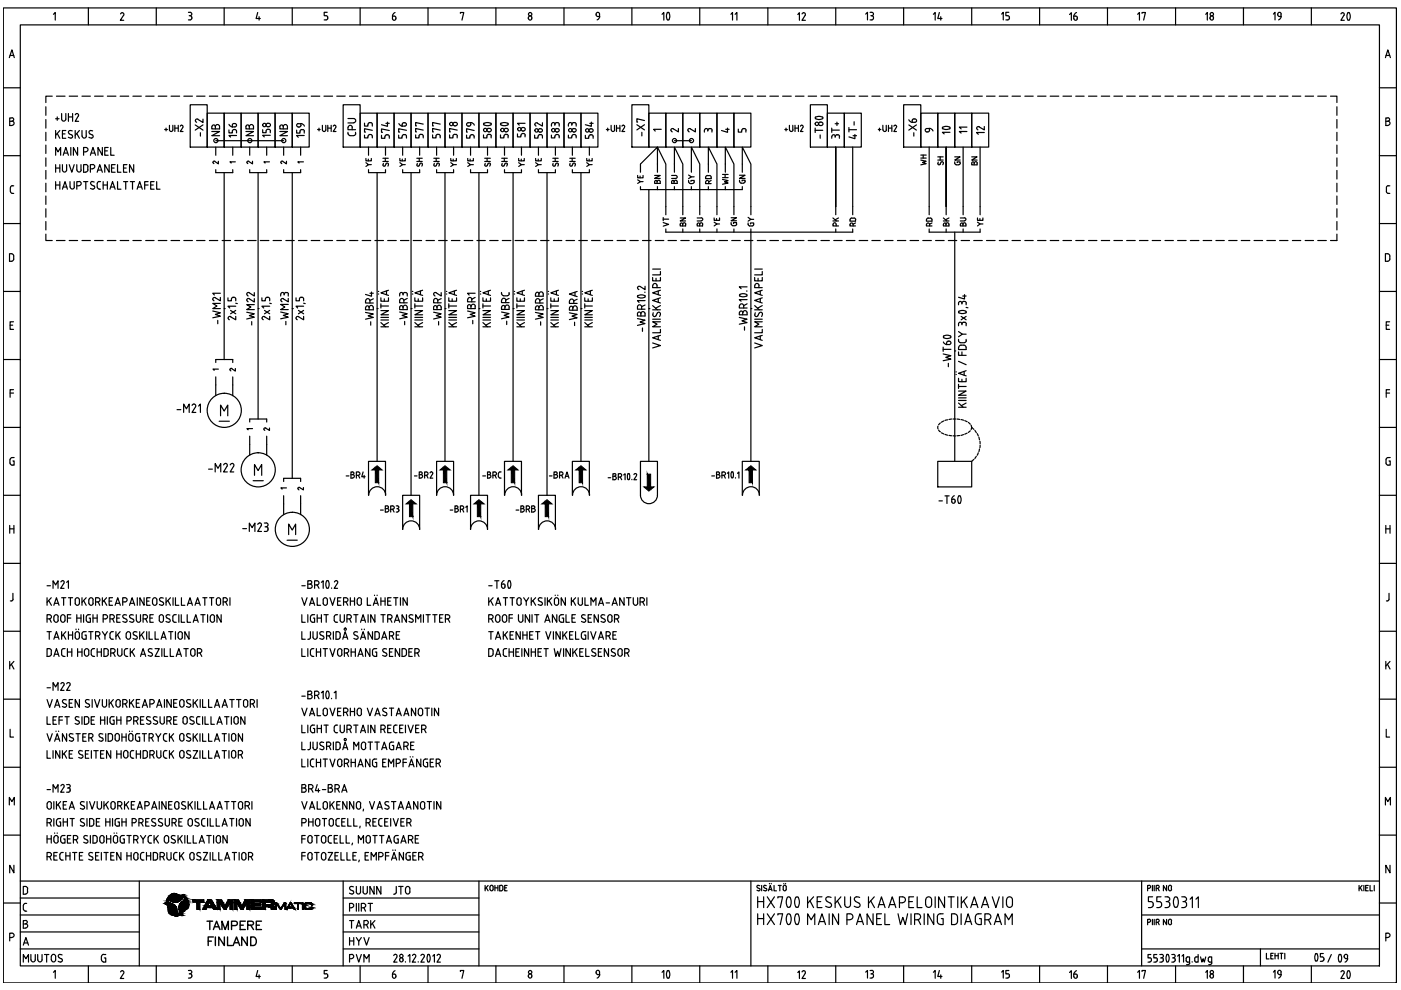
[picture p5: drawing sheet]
<svg xmlns="http://www.w3.org/2000/svg" width="297mm" height="210mm" viewBox="0 0 297 210" stroke-linecap="round" stroke-linejoin="round" font-family="sans-serif">
<!-- layer: EF00_S__0 -->
<g fill="none" stroke="#000" stroke-width=".25">
<path d="M.7 1.7h295.4v206.7h-295.4zM.7 18.6h3.6M2 12.2l.5-1.6 .5 1.6M2.1 11.8h.8M4.3 5.3h288.2v199.5h-288.2zM11.3 3l.4-.3v1.6M18.7 1.7v3.6M25.6 3l.2-.3a.36 .36 0 0 1 .4 .1 .36 .36 0 0 1 0 .4M26.2 3.2l-.7 1.1h.7M33.1 1.7v3.6M39.9 2.6h.4a.36 .36 0 0 1 .4 .4 .36 .36 0 0 1-.4 .3M40.1 3.3h.2"/>
<path d="M40.3 3.3a.45 .45 0 0 1 .4 .5 .45 .45 0 0 1-.4 .4h-.4M47.5 1.7v3.6M54.6 2.7l-.3 1.2h.9M54.9 3.5v.8M62 1.7v3.6M69.4 2.6h-.7v.7l.6 .1 .2 .3M69.5 3.7v.2M69.5 3.9l-.2 .3h-.6M76.4 1.7v3.6M83.2 3.9a.36 .36 0 0 0 .4 .4 .36 .36 0 0 0 .3-.4M83.2 3.4v.6M83.2 3.4h.4"/>
<path d="M83.6 3.4l.2 .1 .1 .3M83.8 2.7l-.4 .2-.2 .5M83.9 3.8v.2M90.7 1.7v3.6M97.6 2.8v-.1h.7l-.4 1.6M105.1 1.7v3.6M112 3.8v.1M112.7 3.8a.36 .36 0 0 1-.2 .5 .36 .36 0 0 1-.5-.4M112.8 3.7a.36 .36 0 0 0-.4-.3 .36 .36 0 0 0-.4 .3M119.6 1.7v3.6M126.4 3.1l.2 .4h.5M126.4 3.2a.38 .38 0 0 1 .2-.6 .38 .38 0 0 1 .5 .4v.5"/>
<path d="M127.2 3.4l-.2 .5-.4 .3M134 1.7v3.6M140.4 3l.3-.3v1.6M141.5 4.2h.3M141.5 4.1a1.17 1.17 0 0 1 .2-1.5l.1 .1a1.57 1.57 0 0 1 0 1.4M148.4 1.7v3.6M155 3l.3-.3v1.6M155.9 3l.3-.3v1.6M162.8 1.7v3.6M169.1 3.1l.4-.4v1.6M170.1 3l.1-.3a.36 .36 0 0 1 .5 .1 .36 .36 0 0 1 0 .4l-.7 1.1h.8M177.2 1.7v3.6"/>
<path d="M183.5 3l.4-.4v1.6M184.5 2.6h.3a.36 .36 0 0 1 .4 .4 .36 .36 0 0 1-.4 .3M184.6 3.3h.2M184.8 3.3a.45 .45 0 0 1 .4 .5 .45 .45 0 0 1-.4 .4h-.3M191.6 1.7v3.6M197.9 3l.4-.3v1.6M199.2 2.7l-.4 1.2h.9M199.5 3.5v.8M206 1.7v3.6M212.4 3l.3-.4v1.6M213.9 2.6h-.6v.7l.5 .1 .2 .3M214 3.7v.2"/>
<path d="M214 3.9l-.2 .3h-.5M220.4 1.7v3.6M226.8 3.1l.3-.4v1.6M227.7 3.9a.36 .36 0 0 0 .4 .4 .36 .36 0 0 0 .3-.4M228 3.4h-.3v.6M228.1 3.4l.2 .1 .1 .3M228.2 2.7l-.3 .2-.2 .5M228.4 3.8v.2M234.8 1.7v3.6M241.2 3l.4-.3v1.6M242.1 2.8v-.1h.8l-.4 1.6M249.2 1.7v3.6"/>
<path d="M255.6 3l.4-.3v1.6M256.5 3.8l.1 .1a.36 .36 0 0 0 .3 .4 .36 .36 0 0 0 .4-.4M257.2 3.8v.1M257.3 3.7a.36 .36 0 0 0-.4-.3 .36 .36 0 0 0-.3 .3M263.6 1.7v3.6M270 3l.3-.4v1.6M270.9 3v.2M270.9 3.1l.2 .4h.5M271.6 3v.5M271.6 3.4l-.1 .5-.4 .3M271.6 3a.36 .36 0 0 0-.3-.4 .36 .36 0 0 0-.4 .4M278 1.7v3.6"/>
<path d="M284.3 3l.2-.3a.36 .36 0 0 1 .4 .1 .36 .36 0 0 1 .1 .4l-.7 1.1h.7M285.8 2.7h.1a1.13 1.13 0 0 1 0 1.6l-.2-.1a1.44 1.44 0 0 1 .1-1.5zM292.5 18.6h3.6M293.7 12.2l.5-1.6 .6 1.6M293.9 11.8h.7M.7 33h3.6M2.1 25.7h.4M2.2 39.8v.8M2.5 25h-.4v1.6h.4M2.5 25.7a.44 .44 0 0 1 .5 .4 .44 .44 0 0 1-.5 .5M2.5 25a.36 .36 0 0 1 .4 .3 .36 .36 0 0 1-.4 .4M2.6 39.4h.3"/>
<path d="M2.6 39.4l-.4 .4M292.5 33h3.6M293.8 25.7h.4M294.2 25h-.4v1.6h.4M294.3 25a.36 .36 0 0 1 .3 .3 .36 .36 0 0 1-.3 .4 .44 .44 0 0 1 .4 .4 .44 .44 0 0 1-.4 .5M294.3 39.4h.4M294.4 39.4l-.4 .2-.1 1 .2 .4h.6M.7 47.4h3.6M2.2 40.6l.4 .4M2.4 53.8h-.4v1.6h.4M2.4 53.8l.3 .1a1.11 1.11 0 0 1 0 1.4l-.3 .1M2.6 41h.3"/>
<path d="M292.5 47.4h3.6M293.7 53.8l.7 .1a1.11 1.11 0 0 1 0 1.4l-.7 .1zM.7 61.8h3.6M.7 76.2h3.6M2.1 68.9h.6M2.9 68.2h-.8v1.6h.8M292.5 61.8h3.6M292.5 76.2h3.6M293.9 68.9h.6M294.6 68.2h-.7v1.6h.7M.7 90.6h3.6M2.1 98.2l.1 .2 .4 .2"/>
<path d="M2.1 83.3h.8M2.6 97h.4M2.6 97l-.4 .2-.1 1M2.7 97.7h.3v.9h-.4M2.9 82.6h-.8v1.6M292.5 90.6h3.6M293.9 83.3h.7M294.5 97.7h.3v.9h-.7l-.2-.4M294.6 82.6h-.7v1.6M294.8 97h-.5l-.4 .2v1M.7 105h3.6M.7 119.5h3.6"/>
<path d="M2.1 111.4v1.7M2.1 112.1h.8M2.9 111.4v1.7M292.5 105h3.6M292.5 119.5h3.6M293.8 112.1h.9M293.8 111.4v1.7M294.7 111.4v1.7M.7 133.8h3.6M2.2 127.4h.2M2.7 125.8l.1 1.2-.4 .4M292.5 133.8h3.6"/>
<path d="M294.5 125.8v1.2a.41 .41 0 0 1-.6 .4M.7 148.2h3.6M2.1 140.2v1.6M2.1 154.6v1.7h.8M2.4 140.8l.5 1M2.9 140.2l-.8 1M292.5 148.2h3.6M293.8 140.2v1.6M293.9 154.6v1.7h.7M294.2 140.8l.5 1M294.7 140.2l-.9 1M.7 162.7h3.6"/>
<path d="M.7 177.1h3.6M2 170.7v-1.6l.5 .9 .5-.9v1.6M292.5 162.7h3.6M292.5 177.1h3.6M293.7 170.7v-1.6l.5 .9 .6-.9v1.6M.7 191.5h3.6M2.1 198.8h.4M2.5 198.7a.44 .44 0 0 0 .5-.4 .44 .44 0 0 0-.5-.4h-.4v1.6M2.9 183.5v1.6l-.8-1.6v1.6M292.5 191.5h3.6M293.8 198.8h.4M294.2 197.9h-.4v1.6"/>
<path d="M294.3 197.9a.44 .44 0 0 1 .4 .4 .44 .44 0 0 1-.4 .4M294.7 183.5v1.6l-.9-1.6v1.6M11.3 206.1l.4-.3v1.6M18.7 204.8v3.6M25.6 206.1l.2-.3a.36 .36 0 0 1 .4 .1 .36 .36 0 0 1 0 .5M26.2 206.4l-.7 1.1h.7M33.1 204.8v3.6M39.9 205.8h.4M40.1 206.5h.2M40.3 205.7a.36 .36 0 0 1 .4 .4 .36 .36 0 0 1-.4 .3 .45 .45 0 0 1 .4 .5 .45 .45 0 0 1-.4 .4l-.4 .1M47.5 204.8v3.6M54.6 205.8l-.3 1.2h.9"/>
<path d="M54.9 206.7v.7M62 204.8v3.6M69.1 206.4l.4 .4M69.4 205.8h-.7v.7h.4M69.5 206.8v.2M69.5 207l-.2 .3-.6 .1M76.4 204.8v3.6M83.2 207.1a.36 .36 0 0 0 .4 .3 .36 .36 0 0 0 .3-.3M83.6 206.5h-.4v.6M83.6 206.5l.2 .1 .1 .3M83.8 205.8l-.4 .3-.2 .4M83.9 206.9v.2"/>
<path d="M90.7 204.8v3.6M97.6 206v-.2h.7l-.4 1.6M105.1 204.8v3.6M112 206.9v.1M112.7 206.9a.36 .36 0 0 1-.2 .5 .36 .36 0 0 1-.5-.4M112.8 206.8a.36 .36 0 0 0-.4-.3 .36 .36 0 0 0-.4 .3M119.6 204.8v3.6M126.4 206.3l.4 .3M126.4 206.3a.38 .38 0 0 1 .2-.5 .38 .38 0 0 1 .5 .3v.5M126.7 206.7h.4M127.2 206.6l-.2 .5-.4 .3M134 204.8v3.6"/>
<path d="M140.4 206.1l.3-.3v1.6M141.5 205.8h.2a1.13 1.13 0 0 1 0 1.6l-.2-.1a1.44 1.44 0 0 1 0-1.5zM148.4 204.8v3.6M155 206.1l.3-.3v1.6M155.9 206.1l.3-.3v1.6M162.8 204.8v3.6M169.1 206.2l.4-.3v1.6M170.1 206.1l.1-.3a.36 .36 0 0 1 .5 .1 .36 .36 0 0 1 0 .5M170.7 206.4l-.7 1.1h.8M177.2 204.8v3.6M183.5 206.1l.4-.3v1.6M184.5 205.8h.3"/>
<path d="M184.6 206.5h.2M184.8 205.7a.36 .36 0 0 1 .4 .4 .36 .36 0 0 1-.4 .3 .45 .45 0 0 1 .4 .5 .45 .45 0 0 1-.4 .4l-.3 .1M191.6 204.8v3.6M197.9 206.1l.4-.3v1.6M199.2 205.8l-.4 1.2h.9M199.5 206.7v.7M206 204.8v3.6M212.4 206.1l.3-.3v1.6M213.7 206.4l.3 .4M213.9 205.8h-.6v.7h.3M214 206.8v.2M214 207l-.2 .3-.5 .1"/>
<path d="M220.4 204.8v3.6M226.8 206.2l.3-.4v1.7M227.7 207.1a.36 .36 0 0 0 .4 .3 .36 .36 0 0 0 .3-.3M228 206.5h-.3v.6M228.1 206.5l.2 .1 .1 .3M228.2 205.8l-.3 .3-.2 .4M228.4 206.9v.2M234.8 204.8v3.6M241.2 206.1l.4-.3v1.6M242.1 206v-.2h.8l-.4 1.6M249.2 204.8v3.6M255.6 206.1l.4-.3v1.6"/>
<path d="M256.5 206.9l.1 .1a.36 .36 0 0 0 .3 .4 .36 .36 0 0 0 .4-.4M257.2 206.9v.1M257.3 206.8a.36 .36 0 0 0-.4-.3 .36 .36 0 0 0-.3 .3M263.6 204.8v3.6M270 206.1l.3-.4v1.7M270.9 206.1v.2M270.9 206.3l.4 .3M271.3 206.7h.3M271.6 206.1v.5M271.6 206.6l-.1 .5-.4 .3M271.6 206.1a.36 .36 0 0 0-.3-.4 .36 .36 0 0 0-.4 .4M278 204.8v3.6"/>
<path d="M284.3 206.1l.2-.3a.36 .36 0 0 1 .4 .1 .36 .36 0 0 1 .1 .5M284.9 206.4l-.6 1.1h.7M285.8 205.8h.1a1.13 1.13 0 0 1 0 1.7l-.2-.2a1.44 1.44 0 0 1 .1-1.5z"/>
<circle cx="112.4" cy="3" r=".36"/>
<circle cx="256.9" cy="3" r=".36"/>
<circle cx="112.4" cy="206.1" r=".36"/>
<circle cx="256.9" cy="206.1" r=".36"/>
</g>
<!-- layer: EP00_S__0 -->
<g fill="none" stroke="#000" stroke-width=".25">
<path d="M4.3 186.8h288.2M4.3 194h25.2M4.3 190.4h25.2M4.3 197.6h25.2M4.9 195.9h.5M4.9 192v.8M5 192.8l.4 .4M5.1 199.9h.8M5.4 187.9h-.5v1.7h.5M5.4 191.5h.3M5.4 193.2h.3M5.4 191.5l-.4 .4"/>
<path d="M5.4 187.9l.4 .3 .1 .2M5.4 196.8a.44 .44 0 0 0 .5-.5 .44 .44 0 0 0-.5-.4 .36 .36 0 0 0 .4-.4 .36 .36 0 0 0-.4-.4l-.5 .1v1.6h.5M5.8 188.5v.6M5.9 189.1l-.3 .4-.2 .1M29.5 186.8v18M72.8 194h28.7M72.8 186.8v18M72.8 190.4h28.7M72.8 197.6h28.7M74.1 192.5h.4M74.1 195.2h.9M74.1 198.8v1.6"/>
<path d="M74.1 199.5h.9M74.3 188.7l.5 .2a.4 .4 0 0 1 .1 .6 .4 .4 0 0 1-.6 0l-.2-.1M74.5 191.5h-.4v1.7M74.5 195.2v1.6M74.6 191.5a.44 .44 0 0 1 .4 .5 .44 .44 0 0 1-.4 .4M74.9 188a.43 .43 0 0 0-.6 0 .43 .43 0 0 0 0 .6M75 198.8v1.6M75.6 187.9v1.2a.44 .44 0 0 0 .4 .5 .44 .44 0 0 0 .4-.5v-1.2M75.6 196.8l.5-1.6 .5 1.6M75.6 198.8l.5 .8 .5-.8M75.6 191.5v1.7M75.7 196.3h.7"/>
<path d="M76.1 191.5v1.7M76.1 199.6v.8M76.6 192.5h.5M77 187.9v1.2a.44 .44 0 0 0 .4 .5 .44 .44 0 0 0 .5-.5v-1.2M77.1 191.5h-.5v1.7M77.1 191.5a.44 .44 0 0 1 .4 .5 .44 .44 0 0 1-.4 .4M77.2 198.8l.5 1.6 .6-1.6M77.2 192.5l.3 .7M77.2 196.1h.4M77.6 195.2h-.4v1.6M77.6 195.1a.44 .44 0 0 1 .5 .5 .44 .44 0 0 1-.5 .4M77.7 196.1l.3 .7"/>
<path d="M78 191.5h1M78.5 191.5v1.7M78.6 195.2v1.6M78.9 195.8l.6 1M79.3 187.9v1.7l-.9-1.7v1.7M79.5 195.2l-.9 1M80.8 187.9v1.7l-.9-1.7v1.7M101.5 186.8v18M102.9 187.7v1.2M103.1 188.2l.4 .7M103.5 187.7l-.6 .8M103.9 188.6v-.6a.32 .32 0 0 1 .3-.3 .32 .32 0 0 1 .3 .3v.6"/>
<path d="M103.9 188.6a.32 .32 0 0 0 .3 .3 .32 .32 0 0 0 .3-.3M104.9 187.7v1.2M104.9 188.2h.7M105.6 187.7v1.2M106.2 187.7h-.3v1.2h.3M106.3 187.7l.3 .2v.6l-.3 .4M107 188.2h.4M107.5 187.7h-.5v1.2h.5M159.2 186.8v18M160.7 187.7l-.1 .1-.1 .3 .5 .3M160.8 187.7l.3 .1M161 188.4l.1 .3a.39 .39 0 0 1-.6 0"/>
<path d="M161.5 187.7v1.2M162.2 187.7l.3 .1M162.2 187.7l-.2 .1-.1 .3 .5 .3M162.4 188.4l.2 .3a.42 .42 0 0 1-.7 0M162.9 188.9l.4-1.2 .4 1.2M163.1 188.6h.5M163.1 187.3v.1M163.5 187.3v.1M164.1 187.7v1.2h.5M165 187.7h.6M165.3 187.7v1.2M166.1 188.6v-.6a.32 .32 0 0 1 .3-.3 .32 .32 0 0 1 .3 .3v.6"/>
<path d="M166.1 188.6a.32 .32 0 0 0 .3 .3 .32 .32 0 0 0 .3-.3M166.2 187.3v.1M166.6 187.3v.1M242 194h50.5M242 186.8v18M243.3 195.6h.3M243.3 188.4h.3M243.6 194.9h-.3v1.2M243.6 187.7h-.3v1.2M243.6 194.9a.32 .32 0 0 1 .4 .3 .32 .32 0 0 1-.4 .3M243.6 187.7a.32 .32 0 0 1 .4 .3 .32 .32 0 0 1-.4 .3M244.3 187.7v1.2"/>
<path d="M244.3 194.9v1.2M244.7 187.7v1.2M244.7 194.9v1.2M245.1 195.6h.3M245.1 188.4h.3M245.4 194.9h-.3v1.2M245.4 187.7h-.3v1.2M245.5 194.9a.32 .32 0 0 1 .3 .3 .32 .32 0 0 1-.3 .3M245.5 187.7a.32 .32 0 0 1 .3 .3 .32 .32 0 0 1-.3 .3M245.5 195.6l.3 .5M245.5 188.4l.3 .5M247.3 194.9v1.2l-.6-1.2v1.2"/>
<path d="M247.3 187.7v1.2l-.6-1.2v1.2M247.7 195.8l.1-.6a.32 .32 0 0 1 .3-.3 .32 .32 0 0 1 .3 .3v.6M247.7 188.6l.1-.6a.32 .32 0 0 1 .3-.3 .32 .32 0 0 1 .3 .3v.6M247.8 195.8a.32 .32 0 0 0 .3 .3 .32 .32 0 0 0 .3-.3M247.8 188.6a.32 .32 0 0 0 .3 .3 .32 .32 0 0 0 .3-.3M288.1 187.7v1.2M288.4 188.2l.4 .7M288.8 187.7l-.7 .8M289.2 187.7v1.2M289.5 188.2h.5M290.1 187.7h-.6v1.2h.6M290.5 187.7v1.2h.5"/>
<path d="M291.4 187.7v1.2M4.3 201.2h25.2M4.9 200.4l.6-1.6 .5 1.6M4.9 204v-1.6l.6 .9 .5-.9v1.6M6.5 202.4v1.1M6.6 203.5a.44 .44 0 0 0 .4 .4 .44 .44 0 0 0 .5-.4M7.5 202.4v1.1M8 202.4v1.1M8 203.5a.44 .44 0 0 0 .5 .4 .44 .44 0 0 0 .4-.4M8.9 202.4v1.1M9.4 202.4h1M9.9 202.4v1.6"/>
<path d="M10.9 202.8v.7M10.9 202.8a.44 .44 0 0 1 .5-.5 .44 .44 0 0 1 .4 .5v.7M10.9 203.5a.44 .44 0 0 0 .5 .4 .44 .44 0 0 0 .4-.4M12.3 203.8l.6 .2M12.5 203.1l.5 .2M12.7 202.3l-.3 .3 .1 .4M12.7 202.4l.5 .1M13 203.3l.2 .4-.3 .2M72.8 201.2h28.7M74.1 203.3h.4M74.5 202.4h-.4v1.6M74.6 202.3a.44 .44 0 0 1 .4 .5 .44 .44 0 0 1-.4 .4"/>
<path d="M75.6 202.4l.5 1.6 .5-1.6M77.2 204v-1.6l.5 .9 .6-.9v1.6M242 201.2h50.5M267.2 201.2v3.6M268.5 202.1v1.2h.6M269.4 202.6h.4M269.9 202.1h-.5v1.2h.5M270.3 202.6h.7M270.3 202.1v1.2M271 202.1v1.2M271.4 202.1h.6M271.7 202.1v1.2"/>
<path d="M272.4 202.1v1.2M282.3 202.4l-.8 1.6"/>
</g>
<!-- layer: EP00_T__0 -->
<g fill="none" stroke="#000" stroke-width=".25">
<path d="M83.5 189.6h.1M84 187.9v1.3M84 189.2l-.3 .4M84.5 187.9h1M85 187.9v1.7M86 188.4v.7M86.9 188.4v.7a.44 .44 0 0 1-.4 .5 .44 .44 0 0 1-.5-.5M86.9 188.4a.44 .44 0 0 0-.4-.5 .44 .44 0 0 0-.5 .5M160.6 190.1v2.3M160.6 193.7v2.3M160.6 191.2h1.3M160.6 194.8h1.3"/>
<path d="M161.9 190.1v2.3M161.9 193.7v2.3M162.7 190.1l1.5 2.3M162.7 193.7l1.5 2.3M164.2 190.1l-1.5 2.3M164.2 193.7l-1.5 2.3M164.9 190.4v-.3h1l-.5 2.3M164.9 194v-.3h1l-.5 2.3M166.9 190.3a2.14 2.14 0 0 0 0 2M166.9 193.9a1.71 1.71 0 0 0 .3 2.1l.3-.1a2.11 2.11 0 0 0 0-2M167 192.3l.2 .1 .3-.1M167.5 190.3l-.3-.2-.2 .2"/>
<path d="M167.5 193.9l-.3-.2-.2 .2M167.5 190.3a2.14 2.14 0 0 1 0 2M168.7 190.3a2.14 2.14 0 0 0 0 2M168.7 193.9a2.14 2.14 0 0 0 0 2M168.7 192.3l.3 .1 .3-.1M169.2 190.3a2.14 2.14 0 0 1 0 2M169.2 193.9a1.78 1.78 0 0 1-.2 2.1l-.3-.1M169.3 190.3l-.3-.2-.3 .2M169.3 193.9l-.3-.2-.3 .2M171.2 196v-2.3l.8 1.3 .7-1.3v2.3M171.2 190.1v2.3M171.7 191l.8 1.4"/>
<path d="M172.5 190.1l-1.3 1.4M173.3 191.2h.7M173.5 196l.8-2.3 .7 2.3M173.7 195.4h1.1M174.3 190.1h-1v2.3h1M175.3 191.1l.7 .4a.51 .51 0 0 1 .2 .7 .51 .51 0 0 1-.7 .2l-.4-.3M175.6 190.1a.49 .49 0 0 0-.5 .4 .49 .49 0 0 0 .2 .6M175.6 190.1l.6 .2M175.8 193.7v2.3M177.1 190.1v2.3M177.5 191l.8 1.4M177.8 193.7v2.3l-1.3-2.3v2.3"/>
<path d="M178.3 190.1l-1.2 1.4M179.1 191.8a.61 .61 0 0 0 .6 .6 .61 .61 0 0 0 .6-.6M179.1 190.1v1.7M179.6 195h.6M180.2 195a.61 .61 0 0 0 .6-.7 .61 .61 0 0 0-.6-.6h-.6v2.3M180.3 190.1v1.7M181.4 191.1l.7 .4a.51 .51 0 0 1 .2 .7 .51 .51 0 0 1-.7 .2l-.5-.3M181.6 196l.7-2.3 .8 2.3M181.6 190.1a.49 .49 0 0 0-.5 .4 .49 .49 0 0 0 .3 .6M181.6 190.1l.7 .2M181.8 195.4h1.1M184.1 190.1v2.3"/>
<path d="M184.6 191l.8 1.4M185.1 193.7v2.3l-1.3-2.3v2.3M185.4 190.1l-1.3 1.4M185.9 194.8h.7M186.2 192.4l.7-2.3 .7 2.3M186.4 191.8h1M186.9 193.7h-1v2.3h1M187.6 193.7v2.3h1M188.4 192.4l.8-2.3 .7 2.3M188.6 191.8h1.1M190.4 193.7l.5 2.3 .5-1.5 .5 1.5 .5-2.3M190.7 191.4h.7a.61 .61 0 0 0 .6-.6 .61 .61 0 0 0-.7-.7h-.6v2.3"/>
<path d="M192.7 191.2h.7M193.2 193.7v2.3M193.7 190.1h-1v2.3h1M193.9 195h.6M194.5 190.1v2.3h1M194.5 193.7h-.6v2.3M194.6 193.7a.61 .61 0 0 1 .6 .7 .61 .61 0 0 1-.6 .6M194.7 195l.5 1M195.9 193.7v2.3M196.2 190.8v1M196.3 190.8a.61 .61 0 0 1 .6-.7 .61 .61 0 0 1 .6 .7v1M196.3 191.8a.61 .61 0 0 0 .6 .6 .61 .61 0 0 0 .6-.6"/>
<path d="M198 193.7v2.3l-1.3-2.3v2.3M198.3 190.1v2.3M200 193.7h-.6a.61 .61 0 0 0-.7 .7v1l.2 .4 .4 .2h.7v-1.2h-.4M200.3 190.1v2.3l-1.3-2.3v2.3M201 190.1h1.3M201.7 190.1v2.3M203 194.5v.9M203 194.4a.7 .7 0 0 0-.7-.7h-.6v2.3h.6a.7 .7 0 0 0 .7-.7M203.1 190.1v2.3M203.8 193.7v2.3M203.8 190.1v2.3M204.3 191l.8 1.4"/>
<path d="M204.5 196l.8-2.3 .7 2.3M204.8 195.4h1M205 190.1l-1.2 1.4M205.8 192.4l.8-2.3 .7 2.3M206.1 191.8h1M206.8 194.4v1M206.8 195.4a.61 .61 0 0 0 .6 .6M207.4 193.7h.7M207.4 193.7a.61 .61 0 0 0-.6 .7M207.7 194.8h.4v1.2h-.7M208.1 192.4l.8-2.3 .7 2.3M208.3 191.8h1.1"/>
<path d="M208.8 195h.7M209.5 195a.61 .61 0 0 0 .6-.7 .61 .61 0 0 0-.6-.6h-.7v2.3M209.6 195l.5 1M210.4 190.1l.7 2.3 .8-2.3M210.8 196l.8-2.3 .7 2.3M211.1 195.4h1M212.6 190.1v2.3M213.1 196v-2.3l.8 1.3 .7-1.3v2.3M213.4 190.8v1M213.4 190.8a.61 .61 0 0 1 .6-.7 .61 .61 0 0 1 .7 .7v1M213.4 191.8a.61 .61 0 0 0 .6 .6 .61 .61 0 0 0 .7-.6M243.5 192.4h.5"/>
<path d="M244 191.2a.63 .63 0 0 1 .5 .6 .63 .63 0 0 1-.5 .6M244.4 190.1h-.9v1.1h.5M246.2 190.1h-.9v1.1h.5a.63 .63 0 0 1 .5 .6 .63 .63 0 0 1-.5 .6h-.5M247 190.1h.5a.49 .49 0 0 1 .5 .5 .49 .49 0 0 1-.5 .5M247.3 191.2a.63 .63 0 0 1 .7 .4 .63 .63 0 0 1-.5 .8h-.5M249 190.3a2.14 2.14 0 0 0 0 2M249.1 192.3l.2 .1 .3-.1M249.6 190.3l-.3-.2-.2 .2M249.6 190.3a2.14 2.14 0 0 1 0 2M250.6 190.1h.5a.49 .49 0 0 1 .5 .5 .49 .49 0 0 1-.5 .5M250.8 191.2a.63 .63 0 0 1 .8 .4 .63 .63 0 0 1-.5 .8h-.5M252.3 190.7l.5-.6v2.3"/>
<path d="M253.6 190.7l.5-.6v2.3M21.5 202.8v.7M21.5 203.5l.1 .2 .4 .2M22 202.4h.4M22 202.3l-.4 .3-.1 .2M22.1 203.1h.3v.9h-.4M83.8 202.3a.36 .36 0 0 1 .3 .6M83.8 202.3l-.3 .3M84.1 202.9l-.6 1.1h.7M86 203.9v.1M86.5 202.7l.4-.3v1.6M87.5 202.6l.2-.2a.36 .36 0 0 1 .4 .1 .36 .36 0 0 1 0 .4"/>
<path d="M88.1 202.9l-.7 1.1h.7M88.7 203.9v.1M89.6 202.3l-.4 .3M89.6 202.3a.36 .36 0 0 1 .3 .6M89.9 202.9l-.7 1.1h.7M90.7 203.9h.3M90.7 202.5a1.5 1.5 0 0 0 0 1.4M91 202.5a1.5 1.5 0 0 1 0 1.4M91 202.4h-.3M91.8 202.7l.3-.3v1.6M92.7 202.6l.2-.2a.36 .36 0 0 1 .4 .1 .36 .36 0 0 1 0 .4M93.3 202.9l-.6 1.1h.7"/>
<path d="M243.4 204h.3M243.8 203.1l.3 .3v.4l-.3 .1M244 202.4h-.6v.7h.3M244.6 204h.4M245 203.1l.4 .3M245.3 202.4h-.7v.7h.4M245.3 203.4v.2M245.4 203.6l-.4 .3M245.9 202.4h.4M245.9 204h.4M246.1 203.1h.2M246.3 202.3a.36 .36 0 0 1 .4 .4 .36 .36 0 0 1-.4 .4l.4 .3"/>
<path d="M246.6 203.4v.2M246.7 203.6l-.4 .3M247.3 203.9h.4M247.4 202.5a1.5 1.5 0 0 0 0 1.4M247.7 202.5a1.5 1.5 0 0 1 0 1.4M247.7 202.4h-.4M248.4 202.4h.4M248.4 204h.4M248.6 203.1h.2M248.8 202.3a.36 .36 0 0 1 .4 .4 .36 .36 0 0 1-.4 .4 .45 .45 0 0 1 .4 .4 .45 .45 0 0 1-.4 .4M249.7 202.7l.3-.3v1.6M250.6 202.7l.3-.3v1.6"/>
<path d="M251.6 204.5h.3M251.8 202.9h.4v1.3M251.8 204h.4M251.8 202.9l-.3 .3v.6l.3 .2M252.3 204.2l-.4 .3M252.8 203.9v.1M254 202.4v1.6l-.5-.1-.2-.2 .1-.7 .6-.1M254.5 202.9l.3 1.1 .3-.7 .2 .7 .3-1.1M256.3 204.5h.3M256.9 204.2l-.3 .3M256.9 204l-.7-.2v-.6l.1-.3h.6v1.3M283.9 203.9h.4"/>
<path d="M283.9 202.5a1.5 1.5 0 0 0 0 1.4M284.3 202.5a1.5 1.5 0 0 1 0 1.4M284.3 202.4h-.4M285 202.7v.2M285 202.9l.4 .3M285.4 203.3h.3M285.7 202.7v.5M285.7 203.2l-.1 .5-.4 .3M285.7 202.7a.36 .36 0 0 0-.3-.4 .36 .36 0 0 0-.4 .4"/>
<circle cx="85" cy="203.5" r=".42"/>
<circle cx="85.1" cy="202.7" r=".36"/>
</g>
<!-- layer: TEKSTIT -->
<g fill="none" stroke="#000" stroke-width=".3">
<path d="M43.9 195.3h1.2M44.1 199.5h.7M44.5 195.3v1.8M45.2 197.1l.7-1.8 .7 1.8M45.2 198.7h-1.1v1.8M45.5 196.5h.9M45.7 198.7v1.8M47.1 197.1v-1.8l.6 1.8 .7-1.8v1.8M47.6 198.7v1.8l-1.2-1.8v1.8M48.2 198.7v1.8h1.1M49.1 196.2h.8a.47 .47 0 0 0 .4-.4 .47 .47 0 0 0-.4-.5h-.8v1.8M49.7 199.9h.9"/>
<path d="M50.9 196.2h.7M52 195.3h-1.1v1.8h1.1M52.4 198.7v1.8l-1.1-1.8v1.8M52.5 196.2l1.1-.1 .1-.4-.4-.4h-.8v1.8M53.2 198.7h.5a.98 .98 0 0 1 .7 .9 .98 .98 0 0 1-.7 .9h-.5zM53.2 196.2l.5 .9M54.3 196.2h.7M55.4 195.3h-1.1v1.8h1.1M49.4 200.5l.8-1.8 .6 1.8"/>
</g>
<!-- layer: Tammermatic colour with slogans -->
<g fill="none" stroke="#000" stroke-width=".21">
<path d="M35 191.5a2.08 2.08 0 0 1 2.6 2.2l.5 .3a1.77 1.77 0 0 1-2.4-1l-.2-1-.5-.4zM35.3 191.1h.1M35.3 191h.1M35.4 191.1h.1M35.5 191.1h.1M35.5 191.4a1.95 1.95 0 0 1 2.1 2.1l.5 .5-.1 .1 .1-.1a1.2 1.2 0 0 1-.6-1.3 2 2 0 0 0-2-1.3zM35.6 191l.3-.1-.4 .2zM35.7 190.1a1.49 1.49 0 0 1 2.3-.2h.3l.7-.3a1.94 1.94 0 0 1-3.1 1.3l-.5 .2-.1-.1zM36.1 191l1 .3zM37.1 191.3h.1h-.1M37.4 191.3h.1M37.5 191.2h.1"/>
<path d="M37.7 191.2h.1M37.8 191.2h.1M38 192.3h.1M38 192.2h.1M38 192.1h.1M38 191.9h.1M39.1 190.4l-.1 .5-.9 .9 1-1zM39.1 190.4h.1M39.2 190.2h.1M39.2 190.2a1.73 1.73 0 0 1 .4 2.5l-.8 .6-.2 .8a1.92 1.92 0 0 1-.6-1.9l.1-.5 .3-.3a.93 .93 0 0 0 .7-1zM39.3 190.2h.1M40.9 190.8h2.3v.5h-.8v1.5h-.7v-1.5h-.8z"/>
<path d="M44.1 190.8h.4v.5l-.4 .7h.4v.4h-.7l-.2 .4h-.6zM44.4 191.2l.5 .8h-.8zM44.5 190.8h.4l1.1 2h-.7l-.2-.4h-.6v-.4h.4l-.4-.7zM46 190.8h1l.7 1.3 .7-1.3h.9v2h-.5v-1.4l-.9 1.4h-.4l-.9-1.4v1.4h-.6zM49.6 190.8h1l.7 1.3 .7-1.3h.9v2h-.6v-1.4l-.8 1.4h-.5l-.8-1.4v1.4h-.6zM53.2 190.8h2.2v.4h-1.6v.4h1.5v.4h-1.5v.3h1.6v.5h-2.2zM55.7 190.8h1.2v.5h-.6v.5h.6v.5h-.6v.5h-.6zM56.3 191.3h.7a.32 .32 0 0 1 .5 0 .32 .32 0 0 1-.2 .5h-1zM56.9 190.8h.3a.69 .69 0 0 1 .9 .3 .69 .69 0 0 1-.3 .9l.3 .1 .1 .7h-.7a.4 .4 0 0 0-.1-.5 .4 .4 0 0 0-.5 0v-.5h.4a.26 .26 0 0 0 .3-.3 .26 .26 0 0 0-.4-.2h-.3zM58.4 191.4h.3l.8 1.2 .8-1.2h.3v1.4h-.2v-1.2l-.9 1.2-.9-1.2v1.2h-.2zM61.5 191.4l.1 .2-.4 .7h.4v.2h-.5l-.2 .3h-.2zM61.6 191.6l.5 .7h-.9z"/>
<path d="M61.6 191.4l1 1.4h-.3l-.1-.3h-.6v-.2h.5zM62.4 191.4h1.6v.2h-.7v1.2h-.2v-1.2h-.7zM64.1 191.4h.2v1.4h-.2zM64.7 191.5l.3-.1a1.03 1.03 0 0 1 1.2 .3v.2a1.05 1.05 0 0 0-1.3-.3l-.2 .3a.64 .64 0 0 0 .2 .7 .64 .64 0 0 0 .7 .1l.3-.1 .1-.3h.2a.47 .47 0 0 1-.2 .5 .47 .47 0 0 1-.6 0 .69 .69 0 0 1-.8-.1 .69 .69 0 0 1-.1-.9z"/>
</g>
<g fill="#000" stroke="#000" stroke-width=".21">
<path d="M35.3 191.1h.2zM36.1 191l.5 .2zM36.3 191.5l.1 .1zM36.3 193.9h1.7zM36.6 191.7l.1 .1zM36.7 191.8h.2zM36.9 191.3h.2zM36.8 189.4h.3zM37 191.3h.2zM37 194.2h.7zM37.1 192.1h.1zM37.1 191.3h.1z"/>
<path d="M37.2 192.1l.1 .2zM37.6 193.6l.1 .1zM37.7 193.7l.1 .1zM38.1 191.6l.1-.1zM38.3 191.4l.2-.1zM38.5 194.1h.2zM38.5 194.1h.1zM38.7 189.8h.4zM38.6 191.2l.2-.1zM38.8 189.7h.3zM39 190.9l-.1 .1zM39.2 190.2h.1z"/>
<path d="M56.9 191.3h1.3zM57.3 192.3h.8zM57.5 191.3h.7zM57.5 191.4h.7zM57.5 191.8h.7zM57.5 192.8h.7zM64.7 191.5h1.4zM64.9 191.4h1zM65 192.8h.8zM65.8 192.7h.4zM66 192.6h.2z"/>
<path d="M35 191.5h1.2zM35 191.5h1.2z"/>
<path d="M35 191.5h1.3zM35 191.5h1.3z"/>
<path d="M35 191.5l1.4 .1zM35 191.5l1.4 .1z"/>
<path d="M35 191.5h1zM35.2 191.4l.8 .1z"/>
<path d="M35 191.6l1.5 .1zM35 191.6l1.5 .1z"/>
<path d="M35.1 191.7h1.5zM35.1 191.7h1.5z"/>
<path d="M35.2 191.4h.5zM35.3 191.4h.4z"/>
<path d="M35.3 190.8l2.9 .1zM35.3 190.8h3z"/>
<path d="M35.3 191h.3zM35.3 191h.3zM35.3 191h.3zM35.3 191h.3zM35.3 191h.3zM35.3 191h.3zM35.3 191h.3zM35.3 191h.5z"/>
<path d="M35.3 191h.3zM35.3 191h.3z"/>
<path d="M35.3 191.4h.4zM35.4 191.4h.3z"/>
<path d="M35.4 190.6l-.1 .2h3zM35.4 190.6h3.2l-.3 .2z"/>
<path d="M35.3 191.1h.2zM35.3 191l.2 .1zM35.3 191h.3z"/>
<path d="M35.3 191.1h.2zM35.3 191.1h.2z"/>
<path d="M35.2 191.7l1.6 .1zM35.2 191.7l1.6 .1z"/>
<path d="M35.3 191.8h1.5zM35.3 191.8h1.5z"/>
<path d="M35.5 190.5l3.1 .1zM35.5 190.5h3.1z"/>
<path d="M35.6 190.2l-.1 .3h3.1zM35.6 190.2h3.2l-.2 .3z"/>
<path d="M35.3 191.1h.2zM35.3 191.1h.2z"/>
<path d="M35.4 191.8l.1 .2h1.5zM35.4 191.8h1.4l.2 .2z"/>
<path d="M35.3 191h.3zM35.3 191h.3zM35.3 191h.3zM35.3 191h.3z"/>
<path d="M35.5 192l.1 .2h1.6zM35.5 192h1.5l.2 .2z"/>
<path d="M35.6 192.2h1.7zM35.6 192.2h1.7z"/>
<path d="M35.6 192.2v.2h1.8zM35.6 192.2h1.7l.1 .2z"/>
<path d="M35.9 189.9l-.3 .3h3.3zM35.9 189.9h3.1l-.1 .3z"/>
<path d="M35.6 191.4h.2zM35.8 191.4h.1z"/>
<path d="M35.6 192.4h1.8zM35.6 192.4h1.8z"/>
<path d="M35.6 192.4v.2h1.9zM35.6 192.4h1.8l.1 .2z"/>
<path d="M35.6 192.6v.3h1.9zM35.6 192.6h1.9v.3z"/>
<path d="M35.6 192.9l.1 .2h1.8zM35.6 192.9h1.9v.2z"/>
<path d="M35.7 193.1v.2h1.8zM35.7 193.1h1.8v.2z"/>
<path d="M35.3 191h.5zM35.3 191h.5zM35.3 190.9l.5 .1zM35.3 190.9h.6z"/>
<path d="M35.7 193.3l1.8 .1zM35.7 193.3l1.8 .1z"/>
<path d="M35.8 193.4v.1h1.8zM35.8 193.4h1.7l.1 .1z"/>
<path d="M35.9 189.9h3.1zM35.9 189.9h3.1z"/>
<path d="M35.3 190.9h.6zM35.3 190.9h.7z"/>
<path d="M35.8 193.5l1.8 .1zM35.8 193.5l1.8 .1z"/>
<path d="M35.9 189.9h2.4zM36 189.9h2.3z"/>
<path d="M35.9 189.9h2.6zM35.9 189.9h2.6z"/>
<path d="M36 189.9h2.2zM36.1 189.8l2.1 .1z"/>
<path d="M35.9 193.6l.1 .1h1.7zM35.9 193.6h1.7l.1 .1z"/>
<path d="M36.1 189.8h1.9l-1.6-.2zM36.4 189.6h1.1l.5 .2z"/>
<path d="M36 190.9l2.2 .1zM36 190.9l2.2 .1z"/>
<path d="M36.1 191.5h.1zM36.2 191.5h.1z"/>
<path d="M36 193.7h1.7zM36 193.7h1.7z"/>
<path d="M36.1 191h2zM36.1 191h2.1z"/>
<path d="M36.1 193.7l1.8 .1zM36.1 193.7l1.8 .1z"/>
<path d="M36.2 193.8h1.7zM36.2 193.8h1.7z"/>
<path d="M36.1 191h2zM36.1 191h2z"/>
<path d="M36.3 193.9h1.7zM36.2 193.8l1.8 .1zM36.2 193.8l1.8 .1z"/>
<path d="M36.4 189.6h1.1zM36.5 189.6h1z"/>
<path d="M36.3 191l1.7 .1zM36.3 191h1.8z"/>
<path d="M36.5 189.6h.9zM36.6 189.5l.8 .1z"/>
<path d="M36.4 191.1h1.5zM36.4 191.1h1.6z"/>
<path d="M36.5 191.1h1.4zM36.5 191.1h1.4z"/>
<path d="M36.5 191.1h1.3zM36.5 191.1h1.4z"/>
<path d="M36.4 193.9l1.7 .1zM36.4 193.9l1.7 .1z"/>
<path d="M36.6 191.2l.3 .1zM36.6 191.2l.3 .1z"/>
<path d="M36.6 191.2h1.2zM36.6 191.2h1.2z"/>
<path d="M36.6 189.5h.6zM36.8 189.4l.4 .1z"/>
<path d="M36.6 194l1.4 .1zM36.6 194h1.5z"/>
<path d="M36.6 191.2h1.1zM36.6 191.2h1.2z"/>
<path d="M36.7 194.1h1.3zM36.7 194.1h1.3zM36.7 194.1h1.3zM36.7 194.1h1.3zM36.7 194.1h1.3zM36.7 194.1h1.3zM36.7 194.1h1.3z"/>
<path d="M36.7 191.2h.9zM36.7 191.2h1z"/>
<path d="M36.7 194.1h1.3zM36.6 194.1h1.4zM36.6 194.1h1.4z"/>
<path d="M36.7 191.2h.8zM36.7 191.2h.9z"/>
<path d="M36.8 191.2l.7 .1zM36.8 191.2h.7z"/>
<path d="M36.9 191.3h.5zM36.9 191.3h.6z"/>
<path d="M36.9 191.9l.1 .1zM37 192l.1 .1z"/>
<path d="M36.7 194.1h1.2zM36.7 194.1h1.3z"/>
<path d="M36.9 191.3h.5zM36.9 191.3h.5z"/>
<path d="M36.9 194.1l.8 .1zM36.9 194.1h1z"/>
<path d="M37 194.2h.7zM37.2 194.2h.5z"/>
<path d="M37 191.3h.2zM36.9 191.3h.3zM36.9 191.3h.5z"/>
<path d="M37.1 191.3h.1zM37.1 191.3h.1z"/>
<path d="M37.4 192.3v.2zM37.4 192.3v.2z"/>
<path d="M37.5 192.6v.3zM37.5 192.6v.3z"/>
<path d="M37.5 192.9v.3zM37.5 192.9v.3z"/>
<path d="M36.8 191.2h.7zM36.8 191.2h.7z"/>
<path d="M37.5 193.4l.1 .2zM37.5 193.4l.1 .2z"/>
<path d="M35.9 193.6h1.7zM35.9 193.6h1.7z"/>
<path d="M36.7 191.2h1zM36.7 191.2h1z"/>
<path d="M36.6 191.2h1.2zM36.6 191.2h1.2zM36.6 191.2h1.2zM36.6 191.2h1.2zM36.6 191.1l1.2 .1zM36.6 191.1l1.2 .1z"/>
<path d="M38 192.3l1.9 .1zM38 192.3l1.9 .1z"/>
<path d="M38 192.4h1.9zM38 192.4h1.9z"/>
<path d="M38 192.4l1.8 .1zM38 192.4h1.9z"/>
<path d="M38 192.5l1.8 .1zM38 192.5l1.8 .1z"/>
<path d="M38 192.6v.2h1.6zM38 192.6h1.8l-.2 .2z"/>
<path d="M38 192.8h1.5zM38 192.8h1.6z"/>
<path d="M38 191.9v.2h2zM38 191.9h2v.2z"/>
<path d="M38 192.1h2zM38 192.1h2z"/>
<path d="M38.1 191.8h1.9zM38.1 191.8h1.9z"/>
<path d="M38 191.8l2 .1zM38 191.8l2 .1z"/>
<path d="M38 191.9h2zM38 191.9h2z"/>
<path d="M38 192.8v.4h.9zM38 192.8h1.5l-.6 .4z"/>
<path d="M38 193.2l.9 .1zM38 193.2h.9z"/>
<path d="M38.1 191.7l1.9 .1zM38.1 191.7l1.9 .1z"/>
<path d="M38 193.3l.8 .1zM38 193.3h.9z"/>
<path d="M38.1 193.4h.6zM38.1 193.4h.7z"/>
<path d="M38.1 191.6h1.9zM38.2 191.6h1.8z"/>
<path d="M38.2 191.6h1.8l-1.6-.2zM38.4 191.4h1.5l.1 .2z"/>
<path d="M38.1 193.4l.1 .2h.5zM38.1 193.4h.6v.2z"/>
<path d="M38.2 193.6l.5 .1zM38.2 193.6l.5 .1z"/>
<path d="M38.2 193.7l.2 .2h.3zM38.2 193.7h.5v.2z"/>
<path d="M38.4 191.4h1.5l-1.1-.3zM38.8 191.1h1.1v.3z"/>
<path d="M38.4 193.9l.3 .1zM38.4 193.9l.3 .1z"/>
<path d="M38.4 194l.3 .1zM38.4 194l.3 .1z"/>
<path d="M38.5 189.9h.5zM38.7 189.8h.4z"/>
<path d="M38.5 189.9h.5zM38.5 189.9h.5z"/>
<path d="M38.5 194.1h.2zM38.5 194.1h.2z"/>
<path d="M38.7 189.8h.4zM38.7 189.8h.4zM38.8 189.8h.3z"/>
<path d="M38.8 191.1h1.1zM38.8 191.1h1.1z"/>
<path d="M38.8 189.7h.3zM38.8 189.7h.3zM38.9 189.7h.2z"/>
<path d="M38.8 189.7l.3 .1zM38.8 189.7l.3 .1z"/>
<path d="M38.8 191.1h1.1l-.8-.2zM39.1 190.9h.7l.1 .2z"/>
<path d="M35.6 190.2h3.2zM35.6 190.2h3.3z"/>
<path d="M38.9 189.7h.2zM38.9 189.7h.2zM38.9 189.7h.2z"/>
<path d="M39.1 190.7v.2h.7zM39.1 190.7h.6l.1 .2z"/>
<path d="M39.1 190.3h.3zM39.2 190.3h.2z"/>
<path d="M39.1 190.4h.4zM39.1 190.4h.4zM39.1 190.4h.4zM39.1 190.4h.4zM39.1 190.4h.4zM39.1 190.4h.4zM39.1 190.3l.4 .1zM39.1 190.3l.4 .1z"/>
<path d="M39.1 190.4v.1h.5zM39.1 190.4l.5 .1z"/>
<path d="M39.1 190.5l.6 .1zM39.1 190.5l.6 .1z"/>
<path d="M39.1 190.6l.6 .1zM39.1 190.6l.6 .1z"/>
<path d="M39.2 190.2h.1zM39.2 190.2h.1zM39.2 190.2h.1zM39.2 190.2h.1zM39.2 190.2h.1zM39.2 190.2h.1zM39.2 190.2h.1zM39.2 190.2h.1z"/>
<path d="M39.2 190.2l.2 .1zM39.2 190.2l.2 .1z"/>
<path d="M39.2 190.2h.2zM39.2 190.2h.2z"/>
<path d="M38 192.3h1.9zM38 192.3h1.9z"/>
<path d="M38 192.2h1.9zM38 192.2h1.9zM38 192.2h1.9zM38 192.2h2z"/>
<path d="M38 192.3h1.9zM38 192.3h1.9zM38 192.3h1.9zM38 192.3h1.9zM38 192.2v.1h1.9zM38 192.2h1.9v.1z"/>
<path d="M38 192.2h2zM38 192.2h2zM38 192.1l2 .1zM38 192.1l2 .1z"/>
<path d="M38.1 191.7h1.9zM38.1 191.7h1.9zM38.1 191.7h1.9zM38.1 191.7h1.9zM38.1 191.6l1.9 .1zM38.1 191.6l1.9 .1z"/>
<path d="M40.9 190.8v.5h2.3zM40.9 190.8h2.3v.5z"/>
<path d="M41.7 191.3v1.5h.7zM41.7 191.3h.7v1.5z"/>
<path d="M43.2 192.4l-.2 .4h.6zM43.2 192.4h.6l-.2 .4z"/>
<path d="M43.4 192l-.2 .4h1.3zM43.4 192h1.1v.4z"/>
<path d="M43.8 191.3l-.4 .7h.7zM43.8 191.3h.6l-.3 .7z"/>
<path d="M44.1 190.8l-.3 .4h.7zM44.1 190.8h.4v.4z"/>
<path d="M43.8 191.2l.6 .1zM43.8 191.2l.6 .1z"/>
<path d="M44.5 190.8v.5h.6zM44.5 190.8h.4l.2 .5z"/>
<path d="M44.5 192v.4h1.2zM44.5 192h1l.2 .4z"/>
<path d="M44.5 191.3l.4 .7h.6zM44.5 191.3h.6l.4 .7z"/>
<path d="M45.1 192.4l.2 .4h.7zM45.1 192.4h.6l.3 .4z"/>
<path d="M46 190.8v.6h1.3zM46 190.8h1l.3 .6z"/>
<path d="M46 191.4v1.4h.6zM46 191.4h.6v1.4z"/>
<path d="M46.6 191.4l.5 .7h.6zM46.6 191.4h.7l.4 .7z"/>
<path d="M47.1 192.1l.4 .7h.4zM47.1 192.1h1.2l-.4 .7z"/>
<path d="M48.1 191.4l-.4 .7h.6zM48.1 191.4h.7l-.5 .7z"/>
<path d="M48.4 190.8l-.3 .6h1.2zM48.4 190.8h.9v.6z"/>
<path d="M48.8 191.4v1.4h.5zM48.8 191.4h.5v1.4z"/>
<path d="M49.6 190.8v.6h1.3zM49.6 190.8h1l.3 .6z"/>
<path d="M49.6 191.4v1.4h.6zM49.6 191.4h.6v1.4z"/>
<path d="M50.2 191.4l.5 .7h.6zM50.2 191.4h.7l.4 .7z"/>
<path d="M50.7 192.1l.3 .7h.5zM50.7 192.1h1.2l-.4 .7z"/>
<path d="M51.7 191.4l-.4 .7h.6zM51.7 191.4h.6l-.4 .7z"/>
<path d="M52 190.8l-.3 .6h1.2zM52 190.8h.9v.6z"/>
<path d="M52.3 191.4v1.4h.6zM52.3 191.4h.6v1.4z"/>
<path d="M53.2 190.8v.4h2.2zM53.2 190.8h2.2v.4z"/>
<path d="M53.2 191.2v.4h.6zM53.2 191.2h.6v.4z"/>
<path d="M53.2 191.6v.4h2.1zM53.2 191.6h2.1v.4z"/>
<path d="M53.2 192v.3h.6zM53.2 192h.6v.3z"/>
<path d="M53.2 192.3v.5h2.2zM53.2 192.3h2.2v.5z"/>
<path d="M55.7 190.8v.5h1.2zM55.7 190.8h1.2v.5z"/>
<path d="M55.7 191.3v.5h.6zM55.7 191.3h.6v.5z"/>
<path d="M55.7 191.8v.5h1.2zM55.7 191.8h1.2v.5z"/>
<path d="M55.7 192.3v.5h.6zM55.7 192.3h.6v.5z"/>
<path d="M56.9 190.8h1zM56.9 190.8h1z"/>
<path d="M56.9 190.8l1 .1zM56.9 190.8l1 .1z"/>
<path d="M56.9 190.9h1.1zM56.9 190.9h1.1z"/>
<path d="M56.9 190.9v.2h1.2zM56.9 190.9h1.1l.1 .2z"/>
<path d="M56.9 191.1h1.2zM56.9 191.1h1.2z"/>
<path d="M56.9 191.8h1.2zM56.9 191.8h1.2z"/>
<path d="M56.9 191.8h1.2zM56.9 191.8h1.2z"/>
<path d="M56.9 191.8l1.2 .1zM56.9 191.8l1.2 .1z"/>
<path d="M56.9 191.9v.1h1zM56.9 191.9h1.2l-.2 .1z"/>
<path d="M56.9 192l1 .1zM56.9 192l1 .1z"/>
<path d="M56.9 192.1v.1h1.2zM56.9 192.1h1.1l.1 .1z"/>
<path d="M56.9 192.2h1.2zM56.9 192.2h1.2z"/>
<path d="M56.9 191.3h1.3zM56.9 191.1v.2h1.3zM56.9 191.1h1.2l.1 .2z"/>
<path d="M57.2 191.8h.9zM57.4 191.8h.7z"/>
<path d="M57.3 192.3h.8zM57.3 192.3h.8zM57.3 192.3h.8z"/>
<path d="M57.3 191.3h.9zM57.3 191.3h.9z"/>
<path d="M57.4 191.8h.8zM57.6 191.7l.6 .1zM57.6 191.7l.6 .1z"/>
<path d="M57.5 191.3h.7zM57.4 191.3h.8zM57.4 191.3h.8z"/>
<path d="M57.5 192.3l.7 .1zM57.5 192.3l.7 .1z"/>
<path d="M57.5 192.5l.7 .1zM57.5 192.5l.7 .1z"/>
<path d="M57.5 192.6v.1h.7zM57.5 192.6h.7v.1z"/>
<path d="M57.5 191.4h.7zM57.5 191.4h.7zM57.5 191.4h.7z"/>
<path d="M57.6 191.4l.6 .1zM57.6 191.4l.6 .1z"/>
<path d="M57.6 191.5h.6zM57.6 191.5h.6z"/>
<path d="M57.6 191.6l.6 .1zM57.6 191.6l.6 .1z"/>
<path d="M57.5 192.8h.7zM57.5 192.7l.7 .1zM57.5 192.7l.7 .1z"/>
<path d="M56.9 190.8h.7zM56.9 190.8h.7zM56.9 190.8h.7zM56.9 190.8h.7z"/>
<path d="M56.9 190.8h.8zM56.9 190.8h.8z"/>
<path d="M56.9 192h.9zM56.9 192h.9zM56.9 192h.9zM56.9 192h.9zM56.9 192h.9zM56.9 192h.9zM56.9 192h.9zM56.9 192h.9zM56.9 192h.9zM56.9 192h1z"/>
<path d="M56.9 192.1h1.1zM56.9 192.1h1.1z"/>
<path d="M57.4 191.8h.7zM57.4 191.8h.8z"/>
<path d="M56.9 192.3h1.2zM56.9 192.3h1.2zM56.9 192.2l1.2 .1zM56.9 192.2l1.2 .1z"/>
<path d="M57.5 191.4h.7zM57.5 191.4h.7zM57.5 191.3l.7 .1zM57.5 191.3l.7 .1z"/>
<path d="M57.6 191.5h.6zM57.6 191.5h.6zM57.6 191.5h.6zM57.6 191.5h.6z"/>
<path d="M57.6 191.6h.6zM57.6 191.6h.6zM57.6 191.5l.6 .1zM57.6 191.5l.6 .1z"/>
<path d="M57.5 192.3h.7zM57.5 192.3h.7zM57.4 192.3h.8zM57.4 192.3h.8z"/>
<path d="M57.5 192.5h.7zM57.5 192.5h.7zM57.5 192.4l.7 .1zM57.5 192.4l.7 .1z"/>
<path d="M57.5 192.6h.7zM57.5 192.6h.7zM57.5 192.6h.7zM57.5 192.6h.7z"/>
<path d="M58.4 191.4v.2h.4zM58.4 191.4h.3l.1 .2z"/>
<path d="M58.4 191.6v1.2h.2zM58.4 191.6h.2v1.2z"/>
<path d="M58.6 191.6l.7 1h.2zM58.6 191.6h.2l.7 1z"/>
<path d="M59.3 192.6l.2 .2zM59.3 192.6h.4l-.2 .2z"/>
<path d="M60.2 191.6l-.7 1h.2zM60.2 191.6h.2l-.7 1z"/>
<path d="M60.3 191.4l-.1 .2h.4zM60.3 191.4h.3v.2z"/>
<path d="M60.4 191.6v1.2h.2zM60.4 191.6h.2v1.2z"/>
<path d="M60.9 192.5l-.2 .3h.2zM60.9 192.5h.2l-.2 .3z"/>
<path d="M60.9 192.3v.2h.7zM60.9 192.3h.7v.2z"/>
<path d="M61.4 191.6l-.5 .7h.3zM61.4 191.6h.2l-.4 .7z"/>
<path d="M61.5 191.4l-.1 .2h.2zM61.5 191.4l.1 .2z"/>
<path d="M61.6 191.4v.2h.2zM61.6 191.4l.2 .2z"/>
<path d="M61.6 192.3v.2h.8zM61.6 192.3h.7l.1 .2z"/>
<path d="M61.6 191.6l.5 .7h.2zM61.6 191.6h.2l.5 .7z"/>
<path d="M62.2 192.5l.1 .3h.3zM62.2 192.5h.2l.2 .3z"/>
<path d="M62.4 191.4v.2h1.6zM62.4 191.4h1.6v.2z"/>
<path d="M63.1 191.6v1.2h.2zM63.1 191.6h.2v1.2z"/>
<path d="M64.1 191.4v1.4h.2zM64.1 191.4h.2v1.4z"/>
<path d="M64.5 191.7h.3zM64.6 191.7h.2z"/>
<path d="M64.5 191.8l.2 .1zM64.5 191.8l.2 .1z"/>
<path d="M64.5 191.9l.2 .1zM64.5 191.9l.2 .1z"/>
<path d="M64.5 192l.2 .1zM64.5 192l.2 .1z"/>
<path d="M64.5 192.3l.2 .1zM64.5 192.3l.2 .1z"/>
<path d="M64.5 192.4v.1h.3zM64.5 192.4l.3 .1z"/>
<path d="M64.6 191.6l.2 .1zM64.6 191.6h.3z"/>
<path d="M64.5 192.5l.3 .1zM64.5 192.5l.3 .1z"/>
<path d="M64.7 191.5l1.4 .1zM64.7 191.5l1.4 .1z"/>
<path d="M64.6 192.6h.2zM64.6 192.6h.2z"/>
<path d="M64.6 192.6l.4 .1zM64.6 192.6l.4 .1z"/>
<path d="M64.7 191.5h1.4zM64.7 191.5h1.4zM64.9 191.4l1.2 .1z"/>
<path d="M64.6 192.7h1.5zM64.6 192.7h1.6z"/>
<path d="M64.5 191.8h.2zM64.5 191.8h.2zM64.5 191.7l.2 .1zM64.5 191.7h.3l-.1 .1z"/>
<path d="M64.5 191.9h.2zM64.5 191.9h.2zM64.5 191.9h.2zM64.5 191.9h.2z"/>
<path d="M64.5 192.2h.2zM64.5 192.2h.2zM64.5 192.1v.1h.2zM64.5 192.1h.2v.1z"/>
<path d="M64.5 192.3h.2zM64.5 192.3h.2zM64.5 192.2l.2 .1zM64.5 192.2l.2 .1z"/>
<path d="M64.7 192.7l1.3 .1zM64.7 192.7h1.4z"/>
<path d="M64.9 191.4h1zM64.9 191.4h1zM65 191.4h.9z"/>
<path d="M64.6 191.6h.3zM64.6 191.6h.5z"/>
<path d="M64.7 192.8h1.2zM64.7 192.8h1.3z"/>
<path d="M64.6 192.7h.5zM64.6 192.7h.5z"/>
<path d="M65 192.8h.8zM64.9 192.8h.9zM64.9 192.8h1z"/>
<path d="M65.1 192.8h.6zM65.1 192.8h.7z"/>
<path d="M65.6 192.7h.6zM65.8 192.7h.4zM65.9 192.6l.3 .1z"/>
<path d="M65.6 191.6h.6zM65.6 191.6h.6z"/>
<path d="M65.9 191.6h.3zM65.9 191.6h.3z"/>
<path d="M66 192.6h.2zM66 192.6h.2z"/>
<path d="M65.9 191.6l.3 .1zM65.9 191.6l.3 .1z"/>
<path d="M66 191.7h.2zM66 191.7h.2z"/>
<path d="M66 191.7l.2 .1zM66 191.7l.2 .1z"/>
<path d="M66 192.6h.2zM66 192.5l.2 .1zM66 192.5l.2 .1z"/>
<path d="M66 192.3h.2zM66 192.3h.2z"/>
<path d="M66 192.3l.2 .1zM66 192.3l.2 .1z"/>
<path d="M66 192.4l.2 .1zM66 192.4l.2 .1z"/>
<path d="M66 191.8h.2zM66 191.8h.2zM66 191.8h.2zM66 191.8h.2zM66 191.8h.2zM66 191.8h.2z"/>
<path d="M66 191.9h.2zM66 191.9h.2zM66 191.8l.2 .1zM66 191.8l.2 .1z"/>
<path d="M66 192.4h.2zM66 192.4h.2zM66 192.4h.2zM66 192.4h.2z"/>
</g>
<!-- layer: EP00_T__5 -->
<path d="M278.9 202.3l.2-.1a1.08 1.08 0 0 1 0 1.6l-.2-.1M278.9 202.3a1.5 1.5 0 0 0 0 1.4M280.6 202.2h-.7v.7h.6l.2 .4-.2 .4-.6 .1" fill="none" stroke="#000" stroke-width=".25"/>
<!-- layer: ED00_T__5 -->
<g fill="none" stroke="#000" stroke-width=".25">
<path d="M11.8 32.9v-1.6l.5 .9 .6-.9v1.6M11.8 27.7v1.6M11.8 34.9v1.6M11.8 38.5v1.6M11.8 35.6h.9M11.8 39.2h.9M11.8 25.2h.7M12.1 28.3l.6 1M12.1 24.8v.7M12.7 27.7l-.9 1M12.7 34.9v1.6M12.7 38.5v1.6"/>
<path d="M13.1 24.1v1.2M13.1 25.2a.44 .44 0 0 0 .4 .5 .44 .44 0 0 0 .5-.5M13.2 34.9v1.1a.44 .44 0 0 0 .5 .5 .44 .44 0 0 0 .4-.5v-1.1M13.2 28.4h.6M13.4 39.7h.8M13.4 32.9l.6-1.6 .5 1.6M13.6 32.5h.7M14 27.7h-.8v1.6h.8M14 24.1v1.2M14.5 24.1v1.6M14.5 24.8h.9M14.7 34.9l.5 1.6 .5-1.6"/>
<path d="M14.7 28.4l.5 .2M14.8 38.5v1.2M14.9 27.7l-.4 .2 .2 .5M14.9 27.7l.4 .1M14.9 39.6a.44 .44 0 0 0 .4 .5 .44 .44 0 0 0 .5-.5M15 31.3v1.6M15.2 28.6a.4 .4 0 0 1 .1 .6 .4 .4 0 0 1-.6 0l-.2-.1M15.4 24.1v1.6M15.7 38.5v1.2M15.9 27.7v1.6M16 24.3l.2-.2a.36 .36 0 0 1 .4 .1 .36 .36 0 0 1 0 .4l-.7 1.1h.8M16.3 28.3l.5 1"/>
<path d="M16.3 34.9v1.2M16.3 39.4h.4M16.3 36a.44 .44 0 0 0 .5 .5 .44 .44 0 0 0 .4-.5M16.5 31.3v1.6l-.9-1.6v1.6M16.7 38.5h-.4v1.6M16.8 38.5a.44 .44 0 0 1 .4 .4 .44 .44 0 0 1-.4 .5M16.8 27.7l-.9 1M17.2 34.9v1.2M17.4 27.7v1.2M17.4 28.8a.44 .44 0 0 0 .5 .5 .44 .44 0 0 0 .4-.5M17.7 32.2h.5M17.7 38.5h.9"/>
<path d="M18.1 34.9h-.4v1.6h.4M18.2 34.9l.4 .2 .1 .3M18.2 31.3h-.5v1.6M18.2 38.5v1.6M18.2 31.3a.44 .44 0 0 1 .5 .4 .44 .44 0 0 1-.5 .5M18.3 27.7v1.2M18.6 35.4v.6M18.7 36l-.3 .4-.2 .1M19 28.4l.6 .2a.4 .4 0 0 1 0 .6 .4 .4 0 0 1-.6 0l-.2-.1M19.2 32.9l.5-1.6 .6 1.6M19.2 35.8h.4M19.2 39.9l.5 .2"/>
<path d="M19.2 27.7l.4 .1M19.2 27.7l-.3 .2 .2 .5M19.3 32.5h.8M19.5 38.5l.5 .1M19.6 38.5l-.3 .1-.1 .3 .7 .5M19.6 34.9h-.4v1.6M19.6 34.9a.44 .44 0 0 1 .5 .4 .44 .44 0 0 1-.5 .5M19.9 39.4l.2 .4-.4 .3M20.6 36.5l.6-1.6 .5 1.6M20.6 38.9v.8M20.6 39.7l.4 .4M20.8 36.1h.7"/>
<path d="M21 38.5h.3M21 38.5l-.4 .4M21.7 31.3v1.6l-.9-1.6v1.6M21.9 39.2h.9M21.9 38.5v1.6M22.2 32h.6M22.8 38.5v1.6M22.9 31.3h-.7v1.6h.7M23.1 34.9v1.6l-.9-1.6v1.6M23.5 31.3v1.6h.7M23.5 39.7h.7M23.7 35.6h.5"/>
<path d="M24.4 34.9h-.7v1.6h.7M24.9 34.9v1.6h.7M24.9 38.5v1.6h.7M26.2 35.6h.5M26.2 38.5h.9M26.7 38.5v1.6M26.9 34.9h-.7v1.6h.7M27.6 38.5h.9M28.1 38.5v1.6M28.3 34.9v1.6l-.8-1.6v1.6M29.2 39.7h.8M30.7 39.2h.7"/>
<path d="M31.4 38.5h-.7v1.6M31.9 39.2h.6M32.7 38.5h-.8v1.6h.8M33.2 38.5v1.6h.7M34.9 27.5h.6M35.2 27.2v.6M35.9 26.6v.9M35.9 27.5a.36 .36 0 0 0 .4 .4 .36 .36 0 0 0 .3-.4M36.6 26.6v.9M37.1 26.6v1.3M37.1 27.2h.7M37.8 26.6v1.3"/>
<path d="M38.2 26.8l.3-.3 .3 .2v.3M38.8 27l-.6 .9h.6M41.4 26.5l1.6 1.1M41.4 25.6l.3 .3M42 25.3a.36 .36 0 0 0-.6 .3M42.5 28.1v.8M43 25.3v.7l-1.1-.7M43 26.5l-1.6 1.1M44.9 27.9h1.7l-1.7 .9h1.7M44.9 26.9v.4h1.7v-.4M44.9 26.8a.36 .36 0 0 1 .4-.3 .36 .36 0 0 1 .4 .3 .44 .44 0 0 1 .4-.4 .44 .44 0 0 1 .5 .4M45.6 34.2l-.4 .1 .2 .4"/>
<path d="M45.7 26.9v.4M46.3 34.2v.5l-.8-.5M48.5 27.5v.7h.8v-.6l.3-.1a.41 .41 0 0 1 .6 .3v.4M48.5 26.4l.3 .3 .5 .2M49.4 26.3a.4 .4 0 0 1 .6 0 .4 .4 0 0 1-.2 .6h-.5zM49.9 34.3h-1.1l.2 .3M50.2 28.7h-1.7l.4 .4M52.1 26.8a.36 .36 0 0 1 .4-.3 .36 .36 0 0 1 .4 .3 .44 .44 0 0 1 .4-.4 .44 .44 0 0 1 .4 .4M52.1 27.9h1.6l-1.6 .9h1.6M52.1 26.9v.4h1.6v-.4M52.8 34.2l-.4 .1 .2 .4M52.9 26.9v.4"/>
<path d="M53.5 34.2v.5l-.8-.5M55.7 27.5v.6h.7v-.3a.48 .48 0 0 1 .5-.4 .48 .48 0 0 1 .4 .4M56.6 26.2l.2-.1a.4 .4 0 0 1 .5 .4 .4 .4 0 0 1-.5 .4 .36 .36 0 0 1-.4-.3 .36 .36 0 0 1 .2-.4zM57.1 34.3h-1.1l.2 .3M57.3 28.7h-1.6l.3 .3M57.3 27.8v.3M59.3 27.9h1.6l-1.6 .9h1.6M59.3 26.9v.4h1.6v-.4M59.3 26.8a.36 .36 0 0 1 .4-.3 .36 .36 0 0 1 .4 .3 .44 .44 0 0 1 .4-.4 .44 .44 0 0 1 .4 .4M60 34.2l-.4 .1 .1 .4M60.1 26.9v.4M60.7 34.2v.5l-.7-.5"/>
<path d="M63.2 26.2h.5l.1 .4M63.3 26.2a.41 .41 0 0 0-.3 .6 .41 .41 0 0 0 .6 .1l.2-.3M63.8 26.2l.4 .1 .3 .4M64 27.5h.2M64 27.5l-.3 .1-.1 .6h-.7v-.6M64.2 27.5l.3 .3M64.3 34.3h-1.2l.3 .3M64.5 28.7h-1.6l.3 .4M64.5 27.8v.4M67.3 27.5h.6M67.6 27.2v.6M68.4 26.6v.9"/>
<path d="M68.4 27.5a.36 .36 0 0 0 .3 .4 .36 .36 0 0 0 .4-.4M69.1 26.6v.9M69.5 27.2h.7M69.5 26.6v1.3M70.2 26.6v1.3M70.7 26.8l.3-.3 .2 .2v.3M71.2 27l-.6 .9h.6M73.8 27v.5h1.6M73.8 28.1v.2M73.8 26.1h1.2M73.8 25.1h1.2M73.8 28.3l.4 .4"/>
<path d="M73.8 27a.44 .44 0 0 1 .5-.4 .44 .44 0 0 1 .4 .4v.5M74.2 28.8h.8M75 25.1a.44 .44 0 0 1 .4 .5 .44 .44 0 0 1-.4 .4M75.4 28.1v.2M75.4 28.3l-.4 .4M77.3 28.6v.6h.7l.1-.5 .3-.2a.41 .41 0 0 1 .5 .4v.3M77.6 34.5l.5 .4-.5 .4M77.6 33.6v.5h1.1v-.5M78.1 33.7v.4M78.1 34.9h.6M78.4 26h.2M78.4 26l-.3 .2-.1 .5h-.7v-.6"/>
<path d="M78.6 26l.3 .2v.5M78.9 27.6l-1.6-.3v.7h.2M81.2 34.2h1.1M81.2 33.6h1.1M81.3 34.6l-.1 .5 .4 .1 .1-.1M81.6 35.1l.2-.4 .4-.1a.39 .39 0 0 1 0 .6M81.7 33.6v.6M81.8 26.1h.7M82 28.6h.2M82 28.6l-.3 .1-.1 .6h-.7v-.6M82.2 25.9v.9l-1.3-.4M82.2 28.6l.3 .1v.6"/>
<path d="M82.5 27.7l-1.6-.4v.8h.2M84.5 28.6v.7h.7v-.4M84.6 26.2l.3 .4 .4 .1M84.8 34.5l.6 .4-.6 .4M84.8 33.6v.5h1.1v-.5M85.3 33.7v.4M85.4 34.9h.5M85.6 26a.38 .38 0 0 1 .6 .3 .38 .38 0 0 1-.4 .4h-.6v-.3M85.6 28.6h.2M85.6 28.5l-.3 .4M85.6 26l-.2 .1-.1 .3M85.8 28.5l.3 .2 .1 .6"/>
<path d="M86.2 27.6l-1.7-.3v.7h.2M88.4 34.2h1.1M88.4 33.6h1.1M88.4 35l.2 .2 .3-.1M88.5 34.6l-.1 .4M88.8 35.1l.2-.4 .4-.1a.39 .39 0 0 1 0 .6M88.9 33.6v.6M89.2 28.5h.2M89.2 28.5l-.3 .2-.1 .5h-.7v-.6M89.4 28.5l.3 .2v.5M89.7 27.6l-1.6-.4v.8h.2M89.7 26.3l-1.6-.3v.7h.2"/>
<path d="M92 34.2h1.1M92 33.6h1.1M92 35l.2 .2 .3-.1M92.1 34.6l-.1 .4M92.5 35.1l.1-.4 .3-.1a.39 .39 0 0 1 .1 .6M92.5 33.6v.6M92.8 28.5h.1M92.8 28.5l-.3 .2-.1 .5h-.7v-.6M93 28.5l.3 .2v.5M93.3 27.6l-1.6-.4v.8h.2M93.3 26.3l-1.6-.3v.7h.2M95.6 34.5l.6 .4-.6 .4"/>
<path d="M95.6 33.6v.5h1.2v-.5M96.1 33.7v.4M96.2 34.9h.6M96.4 28.5h.2M96.4 26.7h.2M96.4 26h.2M96.4 28.5l-.3 .2-.1 .5h-.7v-.6M96.4 25.9a.36 .36 0 0 0-.4 .4 .36 .36 0 0 0 .4 .4M96.6 28.5l.3 .2v.5M96.6 25.9a.36 .36 0 0 1 .4 .4 .36 .36 0 0 1-.4 .4M96.9 27.6l-1.6-.4v.8h.2M99.2 34.5l.6 .4-.6 .4"/>
<path d="M99.2 33.6v.5h1.2v-.5M99.7 33.7v.4M99.8 26h-.5a.42 .42 0 0 0-.2 .7 .42 .42 0 0 0 .7-.1v-.6M99.8 34.9h.6M99.8 26l.5 .1 .3 .4M100 28.6h.1M100 28.6l-.3 .1-.1 .6h-.7v-.7M100.2 28.6l.3 .1v.6M100.5 27.7l-1.6-.4v.7h.2M102.6 26.2a1.5 1.5 0 0 1 1.5 0M102.8 34.2h1.2M102.8 33.6h1.2"/>
<path d="M102.8 35l.2 .2 .3-.1M102.9 34.6l-.1 .4M103.3 33.6v.6M103.6 28.5h.2M103.6 27.2h.2M103.6 28h.2M103.6 28.5l-.3 .2-.1 .5h-.7v-.6M103.6 27.2a.36 .36 0 0 0-.4 .4 .36 .36 0 0 0 .4 .3M103.8 28.5l.4 .3M103.8 27.2a.36 .36 0 0 1 .4 .4 .36 .36 0 0 1-.4 .3M104 34.8l-.2 .4M104 34.8l-.1-.1-.3-.1-.3 .5"/>
<path d="M104.1 26.1l.1 .2a1.13 1.13 0 0 1-1.7 0l.1-.2M104.1 28.9v.3M106.2 26.2a1.5 1.5 0 0 1 1.5 0M106.4 34.2h1.2M106.4 33.6h1.2M106.4 35l.2 .2 .3-.1M106.5 34.6l-.1 .4M106.9 33.6v.6M107.2 28.5h.2M107.2 27.2h.2M107.2 28h.2M107.2 28.5l-.3 .2-.1 .5h-.7v-.6"/>
<path d="M107.2 27.2a.36 .36 0 0 0-.3 .4 .36 .36 0 0 0 .3 .3M107.4 28.5l.4 .3M107.4 27.2a.36 .36 0 0 1 .4 .4 .36 .36 0 0 1-.4 .3M107.6 34.8l-.2 .4M107.6 34.8l-.1-.1-.3-.1-.3 .5M107.7 26.1l.1 .2a1.13 1.13 0 0 1-1.7 0l.1-.2M107.7 28.9v.3M109.7 28.4v.6h.7v-.3M110 34.5l.6 .4-.6 .4M110 33.6v.5h1.2v-.5M110.5 28.7l.3-.4a.41 .41 0 0 1 .6 .4M110.5 33.7v.4"/>
<path d="M110.6 34.9h.6M111.3 26.1h-1.6l.4 .4M111.3 28.7v.3M113.4 28.6v.7h.7v-.4M113.6 34.5l.6 .4-.6 .4M113.6 33.6v.5h1.2v-.5M113.9 26.1a.36 .36 0 0 0-.5 .1 .36 .36 0 0 0 .3 .5M114.1 33.7v.4M114.2 34.9h.6M114.5 27.3a.39 .39 0 0 1 .5 .4 .39 .39 0 0 1-.5 .3M114.5 28.6h.1M114.5 28.5l-.4 .4"/>
<path d="M114.5 27.3a.36 .36 0 0 0-.4 .4 .36 .36 0 0 0 .4 .3M114.6 28.5l.4 .2v.6M115 26v.7l-1.1-.6M116.9 28.6v.6h.7v-.3M117.2 34.2h1.1M117.2 33.6h1.1M117.3 34.6v.5l.3 .1 .1-.1M117.6 26.4v.2M117.7 33.6v.6M117.8 34.7l-.1 .4M117.9 34.7l.3-.1a.39 .39 0 0 1 .1 .6M118 28.5a.41 .41 0 0 1 .6 .4v.3"/>
<path d="M118 26h.2M118 27.3h.2M118 28.5l-.3 .4M118 27.2a.36 .36 0 0 0-.3 .4 .36 .36 0 0 0 .3 .4M118 26l-.3 .3a.36 .36 0 0 0-.4-.3 .36 .36 0 0 0-.3 .3l-.1 .4M118.2 27.2a.4 .4 0 0 1 .4 .5 .4 .4 0 0 1-.6 .3M118.2 26l.3 .2 .1 .5M120.5 28.6v.6h.7v-.3M120.8 34.2h1.1M120.8 33.6h1.1M120.9 34.6v.5l.3 .1 .1-.1M121.2 26.4v.2"/>
<path d="M121.3 33.6v.6M121.6 28.5a.41 .41 0 0 1 .6 .4v.3M121.6 26h.2M121.6 27.3h.2M121.6 28.5l-.3 .4M121.6 27.2a.36 .36 0 0 0-.3 .4 .36 .36 0 0 0 .3 .4M121.6 26l-.3 .3a.36 .36 0 0 0-.4-.3 .36 .36 0 0 0-.3 .3l-.1 .4M121.8 27.2a.4 .4 0 0 1 .3 .5 .4 .4 0 0 1-.5 .3M121.8 26l.3 .2 .1 .5M122 34.8l-.1 .4M122 34.8l-.1-.1-.3-.1-.3 .5M124.1 28.7v.6h.7v-.4"/>
<path d="M124.4 34.5l.6 .4-.6 .4M124.4 33.6v.5h1.1v-.5M124.9 33.7v.4M125 34.9h.5M125 26.1h.8M125.2 28.6h.2M125.2 27.3h.2M125.2 28.1h.2M125.2 28.6l-.3 .3M125.2 27.3a.36 .36 0 0 0-.3 .4 .36 .36 0 0 0 .3 .3M125.4 25.9v.9l-1.3-.4M125.4 28.6l.3 .1 .1 .6"/>
<path d="M125.4 27.3a.36 .36 0 0 1 .4 .4 .36 .36 0 0 1-.4 .3M128.6 27.5h.5M128.8 27.2v.6M129.6 26.6v.9M129.6 27.5a.36 .36 0 0 0 .4 .4 .36 .36 0 0 0 .3-.4M130.3 26.6v.9M130.7 27.2h.7M130.7 26.6v1.3M131.4 26.6v1.3M131.9 26.8l.3-.3 .2 .2v.3M132.4 27l-.5 .9h.5M135 26.4l1.6 1.1"/>
<path d="M135.2 38.1l.6 .4-.6 .4M135.2 37.2v.5h1.1v-.5M135.7 37.3v.4M135.8 38.5h.5M136.1 28.1v.7M136.6 25.6l-1.6-.4v.7h.2M136.6 26.4l-1.6 1.1M138.8 37.2h1.2l-1.2 .6h1.2M138.8 38.4l.4-.1 .1 .2a.32 .32 0 0 1 .4-.3 .32 .32 0 0 1 .3 .3v.4h-1.2zM139.3 38.6v.3M140.2 27.4h-1.6l.3 .4M142.3 27.6l.2 .4"/>
<path d="M142.4 37.8h.8M142.4 37.2h.8M142.4 38.4l.4-.1 .1 .2a.32 .32 0 0 1 .4-.3 .32 .32 0 0 1 .3 .3v.4h-1.2zM142.8 27.3a.36 .36 0 0 0-.6 .3M142.9 38.6v.3M143.3 37.2a.32 .32 0 0 1 .3 .3 .32 .32 0 0 1-.3 .3M143.8 27.2v.8l-1-.7M145.9 27.6l.2 .4M146 37.1l.6 .4-.6 .4M146 38.3v.3M146 38.6l.4 .3M146.3 38.9h.5"/>
<path d="M146.4 27.3a.36 .36 0 0 0-.6 .3M146.5 38.5v-.2h.7l-.1 .4-.2 .2M146.6 37.5h.6M147.4 27.2v.8l-1-.7M149.3 27.6v.4M149.6 38.6v.3h1.2M149.6 38.6a.32 .32 0 0 1 .4-.3 .32 .32 0 0 1 .3 .3v.3M150 37.2h.4M150 37.2l-.4 .4M150.1 27.6v.2M150.4 37.2l.3 .2 .1 .5h-1.2v-.3M150.4 27.3h.2"/>
<path d="M150.5 27.2l-.4 .4a.36 .36 0 0 0-.4-.4 .36 .36 0 0 0-.3 .4M150.6 27.2l.4 .4M150.8 38.3l-.5 .3M150.9 27.6v.4M153.2 38l1.2 .3-.8 .3 .8 .2-1.2 .3M153.2 37.7h1.2M153.2 37h1.2M153.7 37v.7M153.9 27.4h.7M154.2 27.2v.9l-1.2-.4M156.5 27.4v.6h.8v-.4M156.8 37.2h1.2l-1.2 .6h1.2"/>
<path d="M156.8 38.2v.3M156.8 38.5l.3 .3M157.1 38.8h.5M157.3 38.4v-.2h.7v.3M157.6 27.3h.2M157.7 27.2l-.4 .4M157.8 27.2l.3 .2v.6M158 38.5l-.3 .3M166.4 27.5h.5M166.7 27.2v.6M167.4 26.6v.9M167.4 27.5a.36 .36 0 0 0 .4 .4 .36 .36 0 0 0 .3-.4"/>
<path d="M168.1 26.6v.9M168.6 27.2h.7M168.6 26.6v1.3M169.3 26.6v1.3M169.7 26.8l.3-.3 .3 .2v.3M170.2 27l-.5 .9h.6M172.8 27.6h1.6M172.8 27.2v.9M172.9 24.8v.4M172.9 24.8a1.5 1.5 0 0 1 1.5 0M173.7 25.9h.2a.4 .4 0 0 1 .6 .4 .4 .4 0 0 1-.6 .3 .36 .36 0 0 1-.3-.3 .36 .36 0 0 1 .1-.4zM173.9 28.6v.7"/>
<path d="M174.4 24.8v.4a1.5 1.5 0 0 1-1.5 0M176.3 27.2v.9M176.3 28.9v.4M176.3 27.6h1.7M176.4 28.9a.36 .36 0 0 1 .3-.3 .36 .36 0 0 1 .4 .3M177.1 26.2h.7M177.1 28.9v.2M177.4 28.6h.2M177.4 25.9v.7M177.5 28.6l-.4 .3M177.6 28.6l.4 .3M178 28.9v.4"/>
<path d="M180 27.5h1.6M180 27v1M180.9 28.8h.7M181.1 25.8v.7M181.3 28.5v.9l-1.3-.4M186.2 27.5h.6M186.5 27.2v.6M187.2 26.6v.9M187.2 27.5a.36 .36 0 0 0 .4 .4 .36 .36 0 0 0 .3-.4M187.9 26.6v.9M188.4 27.2h.7M188.4 26.6v1.3"/>
<path d="M189.1 26.6v1.3M189.5 26.8l.3-.3 .3 .2v.3M190 27l-.5 .9h.6M192.7 26.5l1.6 1.1M192.7 25.4l.3 .4 .4 .1M193.4 25.9h.6M193.7 28.1v.8M193.7 25.2h.3M193.8 25.2l-.4 .2v.5M194 25.2a.36 .36 0 0 1 .3 .4 .36 .36 0 0 1-.3 .3M194.3 26.5l-1.6 1.1M195.2 33.9l1.2 .3-.8 .2 .8 .3-1.2 .3"/>
<path d="M195.2 33.5h1.2M195.2 32.9h1.2M195.7 32.9v.6M196.5 27.2h.5M196.5 28h.2M196.5 27.2a.36 .36 0 0 0-.3 .4 .36 .36 0 0 0 .3 .4M197 27.2l.5 .2 .3 .4M197 27.2v.6l-.3 .2M198.8 33.9h1.2M198.8 33.3h1.2M198.8 34.7l.2 .2 .3-.1M198.9 34.4v.3"/>
<path d="M199.3 33.3v.6M199.5 34.4l.3-.1a.39 .39 0 0 1 .1 .6M199.5 34.4l-.2 .4M199.9 27v.3M199.9 27.3a1.5 1.5 0 0 0 1.4 0M199.9 27a1.5 1.5 0 0 1 1.4 0M201.4 27v.3M201.4 28.1h-1.6l.4 .3M202.4 34.3l.1 .5 .2 .2 .9-.2v-.5h-.7v.2M202.4 33.3h1.2l-1.2 .6h1.2M205 27.9h-1.6l.4 .3M205 27h-1.6l.4 .3"/>
<path d="M206 33.3h1.2l-1.2 .6h1.2M206.5 34.6v.4M207.2 34.6a.32 .32 0 0 0-.3-.3 .32 .32 0 0 0-.3 .3l-.2-.2h-.2l-.2 .6h1.2v-.4M207.6 26.9a.36 .36 0 0 0-.5 .1 .36 .36 0 0 0 .2 .5M208.7 28.1h-1.7l.4 .4M208.7 26.8v.7l-1.1-.6M13.2 40.1l.6-1.6 .5 1.6M21 40.1h.3M23.3 40.1l.6-1.6 .5 1.6M29.1 40.1l.5-1.6 .6 1.6M138.4 58.8v.7h1.6v-.7M138.4 57.1h1.6"/>
<path d="M139.1 59v.5M140 57.6v.7h-1.6M140.6 47.2l1.2 .4-1.2 .3M140.6 46.5h1.2M140.6 46.1v.7M144.2 46.2h1.2l-1.2 .6h1.2M144.7 47.6v.3M145.4 47.5a.32 .32 0 0 0-.3-.3 .32 .32 0 0 0-.3 .3l-.2-.2h-.2l-.2 .6h1.2v-.3M147.8 46.8h.9M147.8 46.2h.9M148.3 47.6v.3M148.7 46.2a.32 .32 0 0 1 .3 .3 .32 .32 0 0 1-.3 .3"/>
<path d="M149 47.5a.32 .32 0 0 0-.3-.3 .32 .32 0 0 0-.3 .3l-.2-.2h-.2l-.2 .6h1.2v-.3M151.4 47.1l.6 .4-.6 .4M151.4 46.2v.5h1.2v-.5M151.9 46.3v.4M152 47.5h.6M155 46.2h1.2l-1.2 .6h1.2M155 47.2v.3M155.1 47.5l.3 .3M155.3 47.9h.6M155.5 47.4v-.2h.7v.3M156.2 47.5l-.3 .3M158.6 46.1l.6 .4-.6 .4"/>
<path d="M158.6 47.3v.3M158.7 47.6l.1 .3h.7M159.1 47.5v-.2h.7v.4l-.3 .2M159.2 46.5h.6M160 58.8v.7h1.6v-.7M160 57.1h1.6M160.7 59v.5M161.6 57.6v.7h-1.6M176.6 47.6v.3h1.2M176.6 46.8h1.2M176.6 46.2l.7 .6M176.6 47.5a.32 .32 0 0 1 .4-.3 .32 .32 0 0 1 .3 .3v.4"/>
<path d="M177.8 46.2l-.7 .4M180.6 46.3h.4M180.6 46.2l-.3 .2-.1 .5h1.2v-.3M180.9 47.9v-.3a.32 .32 0 0 0-.3-.3 .32 .32 0 0 0-.3 .1l-.1 .5h1.2M181.1 46.2l.3 .4M181.4 47.3l-.5 .2M196.8 46.3h.4M196.8 46.2a.52 .52 0 0 0-.4 .7h1.2l-.1-.5-.3-.2M197.1 47.9v-.3a.32 .32 0 0 0-.2-.3 .32 .32 0 0 0-.4 .1l-.1 .5h1.2M197.6 47.3l-.5 .2M200 47.6v.3h1.2v-.4a.32 .32 0 0 0-.3-.3 .32 .32 0 0 0-.3 .3v.4M200 46.8h1.2"/>
<path d="M200 46.2l.7 .6M200.1 47.5l.2-.2 .3 .2M201.2 46.2l-.7 .4M203.6 47.6v.3h1.2v-.4a.32 .32 0 0 0-.3-.3 .32 .32 0 0 0-.3 .3v.4M203.6 46.8h.9M203.6 46.2h.9M203.7 47.5l.2-.2 .3 .2M204.5 46.2a.32 .32 0 0 1 .3 .3 .32 .32 0 0 1-.3 .3M207.2 47.1l.6 .4-.6 .4M207.2 46.2v.5h1.2v-.5M207.8 46.3v.4M207.8 47.5h.6"/>
<path d="M45.1 65.9l1.6 .4-1 .4 1 .3-1.6 .4M45.1 63.4l.3 .4M45.7 63.1a.36 .36 0 0 0-.6 .3M46.2 67.9v.8M46.3 78.3h-1.1l.2 .2M46.7 64.3h-1.6l.9 .6-.9 .5h1.6M46.7 63.1v.7l-1-.7M46.7 62.2h-1.6l.4 .4M48.3 63.1v.7h.8v-.4M48.9 65.8l1.1 .7M48.9 67.1a.36 .36 0 0 0-.5 .2 .36 .36 0 0 0 .2 .5M49.2 78.1l-.4 .1 .2 .4"/>
<path d="M49.4 63.1h.2M49.5 63l-.4 .4M49.6 63l.3 .2 .1 .6M49.9 78.1v.6l-.8-.5M50 67.1v.7l-1.1-.6M50 64.9h-1.7l.4 .4M50 65.8l-1.1 .7M50 64.3l.3 .1M52.3 66.2l1.6 .3-1 .4 1 .4-1.6 .3M52.4 63.6l.2 .4M52.4 62.4l.2 .4M53.4 68.2v.7"/>
<path d="M53.9 64.6h-1.6l.9 .5-.9 .5h1.6M53.9 63.3v.7l-1-.7a.36 .36 0 0 0-.6 .3M53.9 62v.8l-1-.7a.36 .36 0 0 0-.6 .3M55.5 63.1v.7h.7v-.4M56.1 65.8l1.1 .7M56.1 67.1a.36 .36 0 0 0-.5 .2 .36 .36 0 0 0 .2 .5M56.6 63.1h.2M56.6 63l-.3 .4M56.8 63l.3 .2 .1 .6M57.2 67.1v.7l-1.1-.6M57.2 64.9h-1.7l.4 .4M57.2 65.8l-1.1 .7"/>
<path d="M57.2 64.3l.3 .1M59.5 66.2l1.6 .3-1 .4 1 .4-1.6 .3M59.5 63.6l.3 .4M60.1 63.3a.36 .36 0 0 0-.6 .3M60.2 62.4v.2M60.6 68.1v.8M60.6 62h.2M60.6 62l-.3 .4a.36 .36 0 0 0-.4-.4 .36 .36 0 0 0-.4 .4v.4M60.8 62l.4 .4M61.1 64.5h-1.6l.9 .6-.9 .5h1.6M61.1 63.3v.7l-1-.6M61.1 62.4v.4"/>
<path d="M63.3 65.8l1.1 .7M63.8 63.1h.2M63.8 63l-.3 .2v.6h-.7v-.7M64 63l.3 .2 .1 .6M64.4 67.1v.7l-1.1-.7a.36 .36 0 0 0-.5 .2 .36 .36 0 0 0 .2 .5M64.4 64.9h-1.6l.3 .4M64.4 65.8l-1.1 .7M64.4 64.3l.3 .1M77.5 66.2l1.6 .4-1.1 .4 1.1 .3-1.6 .4M77.5 63.8v.4h1.6M77.5 65.2a.36 .36 0 0 1 .4-.4 .36 .36 0 0 1 .4 .4M77.5 63.8a.44 .44 0 0 1 .5-.5 .44 .44 0 0 1 .4 .5v.4"/>
<path d="M78.3 65.2a.44 .44 0 0 1 .4-.4 .44 .44 0 0 1 .4 .4v.5h-1.6v-.5M78.3 65.2v.5M78.4 62.2h.7M78.6 68.2v.7M78.8 61.9v.9l-1.3-.4M79.1 63.4l-.7 .3M80.2 62.3h.1M80.2 61.8h.1M80.8 65.9h1.6l-1.6 .8h1.6M80.8 63.1v.8h1.6v-.8M80.8 64.4v.9M80.8 69.3h1.6"/>
<path d="M80.8 68.4l.9 .9M80.8 67.8h1.6M80.8 67.3h1.6M80.8 64.9h1.6M81.5 63.4v.5M81.9 61.7v.8M82.4 61.5l-1.6 .6 1.6 .5M82.4 68.4l-1 .5M84.7 63.7a.44 .44 0 0 1 .5-.4 .44 .44 0 0 1 .4 .4M84.7 66.2l1.6 .3-1.1 .4 1.1 .4-1.6 .3M84.7 65.2v.4h1.6v-.4M84.7 63.7v.5h1.6"/>
<path d="M84.7 65.2a.36 .36 0 0 1 .4-.4 .36 .36 0 0 1 .4 .4 .44 .44 0 0 1 .4-.5 .44 .44 0 0 1 .4 .5M85.5 62.4v.2M85.5 65.2v.4M85.5 62.4a.36 .36 0 0 0-.4-.4 .36 .36 0 0 0-.4 .4v.4M85.6 63.7v.5M85.8 62h.2M85.8 68.1v.8M85.8 62l-.3 .4M86 62l.3 .2v.6M86.3 63.3l-.7 .4M87.4 62.3h.1M87.4 61.8h.1"/>
<path d="M88 65.9h1.6l-1.6 .8h1.6M88 63.1v.8h1.6v-.8M88 69.3h1.6M88 67.8h1.6M88 67.3h1.6M88 64.9h1.6M88 68.4l1 .9M88 64.4v.9M88.7 63.4v.5M89.1 61.7v.8M89.6 61.5l-1.6 .6 1.6 .5M89.6 68.4l-1 .5"/>
<path d="M91.9 63.7a.44 .44 0 0 1 .5-.4 .44 .44 0 0 1 .4 .4M91.9 66.2l1.6 .3-1 .4 1 .4-1.6 .3M91.9 65.2v.4h1.6v-.4M91.9 63.7v.5h1.6M91.9 65.2a.36 .36 0 0 1 .4-.4 .36 .36 0 0 1 .4 .4 .44 .44 0 0 1 .4-.5 .44 .44 0 0 1 .4 .5M92 62.4l.2 .4M92.7 65.2v.4M92.8 63.7v.5M93 68.2v.7M93.5 62v.8l-1-.7a.36 .36 0 0 0-.6 .3M93.5 63.3l-.7 .4M94.6 62.3h.1"/>
<path d="M94.6 61.8h.1M95.2 65.9h1.6l-1.6 .8h1.6M95.2 63.1v.8h1.6v-.8M95.2 69.3h1.6M95.2 67.8h1.6M95.2 67.3h1.6M95.2 64.9h1.6M95.2 68.4l1 .9M95.2 64.4v.9M95.9 63.4v.5M96.3 61.7v.8M96.8 61.5l-1.6 .6 1.6 .5"/>
<path d="M96.8 68.4l-1 .5M99.1 64.9a.36 .36 0 0 1 .4-.3 .36 .36 0 0 1 .4 .3M99.1 65.9l1.6 .4-1 .4 1 .3-1.6 .4M99.1 65v.4h1.6v-.4M99.1 63.5v.5h1.6M99.2 63.5a.44 .44 0 0 1 .4-.4 .44 .44 0 0 1 .5 .4M99.9 65v.4M99.9 64.9a.44 .44 0 0 1 .4-.4 .44 .44 0 0 1 .5 .4M100 63.5v.5M100.2 67.9v.8M100.7 62.2h-1.6l.4 .4M100.7 63.1l-.7 .3"/>
<path d="M101.8 62.3h.1M101.8 61.8h.1M102.4 65.9h1.6l-1.6 .8h1.6M102.4 63.1v.8h1.6v-.8M102.4 69.3h1.6M102.4 67.8h1.6M102.4 67.3h1.6M102.4 64.9h1.6M102.4 68.4l1 .9M102.4 64.4v.9M103.1 63.4v.5M103.5 61.7v.8"/>
<path d="M104 61.5l-1.6 .6 1.6 .5M104 68.4l-1 .5M106.3 66.2l1.6 .3-1 .4 1 .3-1.6 .4M106.3 65.1v.5h1.6v-.5M106.3 63.7v.5h1.6M106.3 62v.3M106.4 65.1a.36 .36 0 0 1 .3-.3 .36 .36 0 0 1 .4 .3 .44 .44 0 0 1 .4-.4 .44 .44 0 0 1 .5 .4M106.4 63.7a.44 .44 0 0 1 .4-.5 .44 .44 0 0 1 .5 .5M106.4 62.3l.2 .3 1 .1M107 65.1v.5M107.2 63.7v.5M107.4 68.1v.7"/>
<path d="M107.9 62v.3M107.9 63.3l-.7 .3M108 62.3l-.4 .4M109 62.3h.1M109 61.8h.1M109.6 65.9h1.6l-1.6 .8h1.6M109.6 63.1v.8h1.6v-.8M109.6 64.4v.9M109.6 69.3h1.6M109.6 67.8h1.6M109.6 67.3h1.6M109.6 64.9h1.6"/>
<path d="M109.6 68.4l1 .9M110.3 63.4v.5M110.7 61.7v.8M111.2 61.5l-1.6 .6 1.6 .5M111.2 68.4l-1 .5M113.5 66.2l1.7 .4-1.1 .4 1.1 .3-1.7 .4M113.5 63.8v.4h1.7M113.6 63.8a.44 .44 0 0 1 .4-.5 .44 .44 0 0 1 .5 .5v.4M113.6 65.2a.36 .36 0 0 1 .3-.4 .36 .36 0 0 1 .4 .4 .44 .44 0 0 1 .4-.4 .44 .44 0 0 1 .5 .4v.5h-1.7v-.5M113.6 62.3a.36 .36 0 0 1 .3-.3 .36 .36 0 0 1 .4 .3 .44 .44 0 0 1 .4-.4 .44 .44 0 0 1 .5 .4v.5h-1.7v-.5M114.2 62.3v.5M114.2 65.2v.5"/>
<path d="M114.6 68.2v.7M115.2 63.4l-.7 .3M116.2 62.3h.1M116.2 61.8h.1M116.8 65.9h1.6l-1.6 .8h1.6M116.8 63.1v.8h1.6v-.8M116.8 69.3h1.6M116.8 67.8h1.6M116.8 67.3h1.6M116.8 64.9h1.6M116.8 68.4l1 .9M116.8 64.4v.9"/>
<path d="M117.5 63.4v.5M118 61.7v.8M118.4 61.5l-1.6 .6 1.6 .5M118.4 68.4l-1 .5M120.7 66.3l1.7 .4-1.1 .3 1.1 .4-1.7 .4M120.8 65.1a.36 .36 0 0 1 .4-.2 .36 .36 0 0 1 .3 .4 .44 .44 0 0 1 .4-.5 .44 .44 0 0 1 .5 .5v.5h-1.7zM121.4 65.3v.5M121.7 64.3v-.5a.47 .47 0 0 0-.5-.4 .47 .47 0 0 0-.5 .5v.4h1.7M121.8 68.3v.7M121.9 62v.7M122.4 61.8l-1.7 .5 1.7 .6M122.4 63.4l-.7 .4"/>
<path d="M123.4 62.3h.1M123.4 61.8h.1M124 65.9h1.6l-1.6 .8h1.6M124 63.1v.8h1.6v-.8M124 69.3h1.6M124 67.8h1.6M124 67.3h1.6M124 64.9h1.6M124 68.4l1 .9M124 64.4v.9M124.7 63.4v.5M125.2 61.7v.8"/>
<path d="M125.6 61.5l-1.6 .6 1.6 .5M125.6 68.4l-1 .5M135.2 67.5l1.6 .4-1.1 .4 1.1 .3-1.6 .4M135.2 61l.3 .4M135.2 66.3a.36 .36 0 0 1 .4-.1 .36 .36 0 0 1 .3 .3 .44 .44 0 0 1 .4-.4 .44 .44 0 0 1 .5 .4v.5h-1.6zM135.3 62.7a1.5 1.5 0 0 1 1.4 0M135.9 66.5v.5M136 65.6v-.5a.44 .44 0 0 0-.4-.5 .44 .44 0 0 0-.4 .5v.5h1.6M136.2 69.5v.8M136.7 62h.1M136.7 62.6l.1 .2a1.13 1.13 0 0 1-1.6 0l.1-.2M136.8 63.7h-1.6l.3 .4"/>
<path d="M136.8 60.7v.7l-1.1-.7a.36 .36 0 0 0-.5 .4M136.8 64.7l-.8 .3M138.4 72.7l1.6 .6-1.6 .5M138.4 60.6v.4h1.6M138.4 67.7h1.6M138.4 65.7h1.6M138.4 64.8l1 .9M138.4 60.5a.44 .44 0 0 1 .5-.4 .44 .44 0 0 1 .4 .4M138.4 66.8l.3 .3 .4-.2M138.5 66.3l-.1 .5M139.1 66.9l.2-.5a.4 .4 0 0 1 .7-.1 .4 .4 0 0 1-.1 .6l-.1 .2M139.3 60.6v.4"/>
<path d="M139.6 61.7v.8M139.6 63.3v.8M139.6 71.2v.8M140 71.1l-1.6 .5 1.6 .6M140 69.8v.8h-1.6M140 68.2h-1.6l.9 .5-.9 .6h1.6M140 63.1l-1.6 .6 1.6 .5M140 61.5l-1.6 .6 1.6 .5M140 64.8l-1 .5M156.7 67.3l1.7 .4-1.1 .3 1.1 .4-1.7 .3M156.7 64.9v.4h1.7M156.8 64.9a.44 .44 0 0 1 .4-.5 .44 .44 0 0 1 .5 .5v.4"/>
<path d="M156.8 66.3a.36 .36 0 0 1 .3-.4 .36 .36 0 0 1 .4 .4 .44 .44 0 0 1 .5-.4 .44 .44 0 0 1 .4 .4v.4h-1.7v-.4M156.9 62.8a1.5 1.5 0 0 0 1.4 0M156.9 62.4a1.5 1.5 0 0 1 1.4 0M156.9 62.4v.4M157.5 66.3v.4M157.8 69.3v.7M158.3 61.7h.1M158.3 62.4v.4M158.4 63.5h-1.7l.4 .4M158.4 60.8h-1.7l.4 .4M158.4 64.4l-.7 .4M160 72.7l1.6 .6-1.6 .5"/>
<path d="M160 60.6v.4h1.6M160 67.7h1.6M160 65.7h1.6M160 64.8l1 .9M160 66.8l.3 .3 .4-.2M160 60.5a.44 .44 0 0 1 .5-.4 .44 .44 0 0 1 .4 .4M160.1 66.3l-.1 .5M160.9 60.6v.4M160.9 66.4l-.2 .5M161 66.4a.4 .4 0 0 1 .6-.1 .4 .4 0 0 1 0 .6l-.1 .2M161.2 61.7v.8M161.2 63.3v.8"/>
<path d="M161.2 71.2v.8M161.6 71.1l-1.6 .5 1.6 .6M161.6 69.8v.8h-1.6M161.6 68.2h-1.6l.9 .5-.9 .6h1.6M161.6 63.1l-1.6 .6 1.6 .5M161.6 61.5l-1.6 .6 1.6 .5M161.6 64.8l-1 .5M200 75l1.6 .4-1.1 .4 1.1 .3-1.6 .4M200 74.1h1.6M200 73.6v.9M200 72.5l.3 .4 .4 .2M200.1 71.2a1.17 1.17 0 0 1 1.5 .2 1.08 1.08 0 0 1-1.6 0z"/>
<path d="M201.1 72.3a.38 .38 0 0 1 .5 .3 .38 .38 0 0 1-.3 .5h-.6v-.4M201.1 77v.8M201.1 72.3l-.3 .1-.1 .3M202.7 79.4h.1M202.7 78.9h.1M203.2 74.6v.7h1.6M203.2 72a.49 .49 0 0 0 .4 .6M203.2 70.3l.8 .6-.8 .5M203.2 76.6l1.6 .7M203.3 73.7v-.3a1.09 1.09 0 0 1 1.3-.2l.2 .2v.7h-1.6v-.4M203.3 66.3a1.5 1.5 0 0 0 1.5 0M203.6 72.7h.9"/>
<path d="M203.8 67.1l1 .7M203.9 68.7a.36 .36 0 0 0-.3-.4 .36 .36 0 0 0-.4 .4v.4M203.9 64.3a.36 .36 0 0 0-.3-.4 .36 .36 0 0 0-.4 .4v.3M203.9 64.3v.2M203.9 68.7v.2M203.9 74.6v.7M204 70.9h.8M204.1 62.8h.7M204.3 68.4h.2M204.3 63.9h.2M204.3 68.3l-.4 .4M204.3 63.9l-.4 .4"/>
<path d="M204.4 78.8v.7M204.5 62.5v.9l-1.3-.4M204.5 68.3l.4 .4M204.5 63.9l.4 .4M204.8 66a1.17 1.17 0 0 0-1.6 .2l.1 .2M204.8 66v.4M204.8 78.6l-1.6 .5 1.6 .6M204.8 64.3v.3M204.8 68.7v.4M204.8 72v.2M204.8 67.1l-1 .7M204.8 65.2l.4 .1"/>
<path d="M204.9 72.2l-.4 .4M37.5 86.9h.8M38.9 87.4v-1.7l.6 1 .6-1v1.7M40.7 86a.4 .4 0 0 1 .6-.3 .4 .4 0 0 1 .2 .6l-.8 1.1h.8M42.1 86.1l.4-.4v1.7M44.2 99.5h.8M47.8 98.2l.3 .1 .1 .4-.8 1.4h.8M47.8 98.3l-.4 .3M49.2 98.2l.3 .2v.5M49.2 98.3l-.4 .3M49.5 98.9l-.7 1.2h.8M53.5 90.9h-1.1l.2 .2"/>
<path d="M56.4 90.7l-.4 .1 .2 .4M57.1 90.7v.6l-.8-.5M203.2 82.9h1.6l-1.6 .9h1.6M203.2 80.2v.7h1.6v-.7M203.2 86.3h1.6M203.2 85.5l1 .8M203.2 84.9h1.6M203.2 84.4h1.6M203.2 81.9h1.6M203.2 81.5v.9M203.9 80.4v.5M204.8 85.5l-1 .5"/>
<path d="M45.6 100.1v-1.8l.6 1 .6-1v1.8M51.5 112.1h.8M52.9 112.7v-1.8l.6 1 .5-1v1.8M55 110.9l.4 .2v.4M55 110.9l-.3 .3M55.4 111.5l-.8 1.2h.8M56 110.9h.4M56 112.7h.4M56.2 111.7h.2M56.4 110.9a.4 .4 0 0 1 .4 .4 .4 .4 0 0 1-.4 .4l.4 .4M56.8 112.1v.2M56.8 112.3l-.4 .4"/>
<path d="M60.7 103.4h-1.2l.3 .3M63.2 103.6l.2 .3M63.6 103.4h-.3l-.2 .2M64.3 103.4v.5l-.7-.5M73.4 100.9h.6M74.4 100.7h.3M74.7 100.1h-.3v1.3h.3M74.8 100.1l.2 .2-.2 .3a.36 .36 0 0 1 .3 .4 .36 .36 0 0 1-.3 .3M75.6 100.8h.3M76 100.8a.36 .36 0 0 0 .3-.4 .36 .36 0 0 0-.4-.3h-.3v1.3M76 100.8l.3 .6M77 100.1l-.3 1h.7"/>
<path d="M77.2 100.8v.6M80.7 108.1h.6M81.7 107.9h.4M82.1 107.3h-.4v1.3h.4M82.1 107.3l.3 .2-.3 .3a.36 .36 0 0 1 .4 .4 .36 .36 0 0 1-.4 .3M82.8 108h.4a.36 .36 0 0 0 .4-.4 .36 .36 0 0 0-.4-.3h-.4v1.3M83.3 108l.3 .6M84 107.3l.5 .1v.3l-.2 .1M84.1 107.9l.4 .1 .1 .3M84.6 108.3l-.2 .2-.4 .1M87.9 100.9h.5M88.9 100.7h.3"/>
<path d="M89.2 100.1h-.3v1.3h.3M89.2 100.1l.3 .2-.3 .3a.36 .36 0 0 1 .4 .4 .36 .36 0 0 1-.4 .3M90 100.8h.4a.36 .36 0 0 0 .3-.4 .36 .36 0 0 0-.3-.3h-.4v1.3M90.5 100.8l.2 .6M91.5 100.1l.3 .2-.6 1.1h.6M91.5 100l-.3 .3M95.4 108.1h.6M96.5 107.9h.3M96.8 107.3h-.3v1.3h.3M96.8 107.3l.3 .2-.3 .3a.36 .36 0 0 1 .4 .4 .36 .36 0 0 1-.4 .3M97.6 108h.4a.36 .36 0 0 0 .3-.4 .36 .36 0 0 0-.4-.3h-.3v1.3M98 108l.3 .6"/>
<path d="M98.7 107.6l.3-.3v1.3M102.3 100.9h.6M103.4 100.7h.3M103.7 100.1h-.3v1.3h.3M103.7 100.1l.3 .2-.3 .3a.36 .36 0 0 1 .4 .4 .36 .36 0 0 1-.4 .3M104.5 100.8h.4a.36 .36 0 0 0 .4-.4 .36 .36 0 0 0-.4-.3h-.4v1.3M104.9 100.8l.3 .6M105.6 100.4v.6M105.7 101l.3 .3M106 101.4h.2M106.2 100.1h-.4l-.1 .3M109.4 108.1h.6"/>
<path d="M110.4 107.3l.6 .1v.3l-.2 .1a.36 .36 0 0 1 .4 .4 .36 .36 0 0 1-.4 .3l-.4 .1zM110.4 107.9h.4M111.6 108h.3M111.9 107.3h-.3v1.3M111.9 107.3a.36 .36 0 0 1 .4 .3 .36 .36 0 0 1-.4 .4M112 108l.3 .6M112.7 107.3l.7 .1v.3l-.3 .1a.36 .36 0 0 1 .4 .4 .36 .36 0 0 1-.4 .3l-.4 .1zM112.7 107.9h.4M116.5 100.9h.5M117.5 100.7h.3M117.8 100.1h-.3v1.3h.3M117.9 100.1l.2 .2-.2 .3a.36 .36 0 0 1 .3 .4 .36 .36 0 0 1-.3 .3"/>
<path d="M118.6 100.8h.4a.36 .36 0 0 0 .4-.4 .36 .36 0 0 0-.4-.3h-.4v1.3M119.1 100.8l.3 .6M119.8 101.4l.4-1.3 .4 1.3M119.9 101h.6M128.9 101.3h.6M129.9 101h.4M130.3 100.4h-.4v1.3h.4a.36 .36 0 0 0 .4-.3 .36 .36 0 0 0-.4-.4M130.3 100.4l.3 .3-.3 .3M131.1 101.2h.3M131.4 100.4h-.3v1.3M131.5 100.4a.36 .36 0 0 1 .3 .4 .36 .36 0 0 1-.3 .3M131.5 101.2l.3 .5"/>
<path d="M132.2 100.7l.3-.3v1.3M133.1 100.5l.1-.1a.77 .77 0 0 1 .1 1.3l-.2-.1M133.1 100.5l-.1 .6 .1 .5M134 101.6v.1M134.7 100.4l.3 .1-.1 .3M134.7 100.4l-.3 .2M134.9 100.9l-.5 .8h.6M150.9 100.9h.6M151.9 100.7h.4M152.3 101.3a.36 .36 0 0 0 .3-.3 .36 .36 0 0 0-.3-.4l.2-.1v-.3l-.6-.1v1.3h.4M153.1 100.8h.4a.36 .36 0 0 0 .3-.4 .36 .36 0 0 0-.4-.3h-.3v1.3M153.5 100.8l.3 .6"/>
<path d="M154.2 100.4l.3-.3v1.3M155.1 100.1l-.1 .9 .2 .3h.2M155.4 100.1l.1 .6-.1 .5M155.4 100.1h-.3M155.9 101.3v.1M156.4 100.4l.3-.3v1.3M199.1 106.2h.7M200.3 105.1h.9M200.8 105.1v1.7M201.8 106.3a.36 .36 0 0 0 .3 .4 .36 .36 0 0 0 .4-.4M201.8 105.9v.5M201.8 105.9h.3"/>
<path d="M202.1 105.8l.3 .1 .1 .3M202.3 105.1l-.3 .3-.2 .4M202.5 106.2v.2M203.3 105.1h.1a1.13 1.13 0 0 1 0 1.7l-.2-.2a1.44 1.44 0 0 1 .1-1.5zM10 131.2h.5a.44 .44 0 0 0 .4-.4 .44 .44 0 0 0-.5-.5h-.4v1.6M10 126.7v1.6M10 124.2h.7M10 133.9h.9M10.3 127.3l.6 1M10.4 137.5h-.4v1.7h.4M10.4 137.5l.4 .3 .1 .2M10.4 133.9v1.6"/>
<path d="M10.5 131.2l.4 .7M10.9 138v.7M10.9 126.7l-.9 1M10.9 138.6l-.2 .5h-.3M11.2 124.7v-1.6l.6 .9 .5-.9v1.6M11.4 128.3l.6-1.6 .5 1.6M11.4 135.5l.6-1.6 .5 1.6M11.4 139.2l.6-1.7 .5 1.7M11.4 130.8v.7M11.5 131.5a.44 .44 0 0 0 .4 .4 .44 .44 0 0 0 .4-.4M11.6 127.9h.7M11.6 135.1h.7"/>
<path d="M11.6 138.7h.7M12.3 130.8v.7M12.3 130.8a.44 .44 0 0 0-.4-.5 .44 .44 0 0 0-.4 .5M12.9 130.8v.7a.44 .44 0 0 0 .4 .4 .44 .44 0 0 0 .5-.4v-.7M13.1 126.7h.9M13.1 133.9v1.6M13.1 138v.8M13.1 138.7l.4 .4M13.3 123.1a.36 .36 0 0 1 .3 .5M13.3 123.1l-.4 .3M13.4 134.6l.6 .9M13.4 139.2h.4"/>
<path d="M13.5 126.7v1.6M13.5 123.7l-.6 1h.7M13.8 137.5l-.5 .1-.2 .3M13.8 130.8a.44 .44 0 0 0-.5-.5 .44 .44 0 0 0-.4 .5M14 133.9l-.9 1M14.1 123.5l.4-.4v1.6M14.3 137.5v1.7M14.3 131h.7M14.3 138.2h.9M14.5 126.7h.9M14.5 133.9v1.6M14.5 134.6h.9"/>
<path d="M14.9 126.7v1.6M15 130.3h-.7v1.6M15.2 137.5v1.7M15.4 133.9v1.6M15.9 127.2v.7a.44 .44 0 0 0 .5 .4 .44 .44 0 0 0 .4-.4v-.7M15.9 134.4v.7a.44 .44 0 0 0 .5 .4 .44 .44 0 0 0 .4-.4v-.7M16.1 133.4v.1M16.3 130.3v1.6M16.3 131h.9M16.5 138.2h.9M16.5 137.5v1.7M16.7 133.4v.1"/>
<path d="M16.8 127.2a.44 .44 0 0 0-.4-.5 .44 .44 0 0 0-.5 .5M16.8 134.4a.44 .44 0 0 0-.4-.5 .44 .44 0 0 0-.5 .5M17.2 130.3v1.6M17.4 134.4v.9l.4 .2h.5v-.9h-.3M17.4 126.7v1.6M17.4 137.5v1.7M17.7 127.3l.6 1M17.7 130.3v1.6M18.2 137.6a.44 .44 0 0 1 .6 .4v.7a.47 .47 0 0 1-.4 .4 .47 .47 0 0 1-.5-.4v-.7zM18.3 133.9l-.7 .1-.2 .4M18.3 130.8v.7M18.3 126.7l-.9 1"/>
<path d="M18.8 127.2v.7M18.8 133.9h.9M18.9 127.9a.44 .44 0 0 0 .4 .4 .44 .44 0 0 0 .5-.4M18.9 131h.3v.9h-.7l-.2-.4M19.2 130.3l-.7 .1-.2 .4M19.2 133.9v1.6M19.3 138v.8M19.4 138.7l.4 .4M19.7 127.2v.7M19.7 130.3v1.6M19.7 131h.9M19.8 127.2a.44 .44 0 0 0-.5-.5 .44 .44 0 0 0-.4 .5"/>
<path d="M19.8 139.2h.3M20.1 137.5a.49 .49 0 0 0-.7 .4M20.3 127.6h.5a.44 .44 0 0 0 .4-.4 .44 .44 0 0 0-.5-.5h-.4v1.6M20.3 134.8h.5a.44 .44 0 0 0 .4-.4 .44 .44 0 0 0-.5-.5h-.4v1.6M20.6 130.3v1.6M20.6 137.5v1.7M20.6 138.2h.9M20.8 127.6l.4 .7M20.8 134.8l.4 .7M21.5 137.5v1.7M21.7 133.9l.6 .8 .5-.8M21.7 126.7v1.6"/>
<path d="M21.9 131.2h.4M22 127.3l.6 1M22.3 134.7v.8M22.3 130.3h-.4v1.6M22.4 130.3a.44 .44 0 0 1 .4 .5 .44 .44 0 0 1-.4 .4M22.5 139.1h.2a1.09 1.09 0 0 0 0-1.5l-.7-.1v1.7h.5M22.6 126.7l-.9 1M23.1 127.5h.6M23.3 131.2h.5a.44 .44 0 0 0 .4-.4 .44 .44 0 0 0-.4-.5h-.5v1.6M23.3 134.4v.8M23.4 135.1a.49 .49 0 0 0 .6 .4M23.5 138.5h.4"/>
<path d="M23.9 126.7h-.8v1.6h.8M23.9 131.2l.3 .7M24 138.4a.44 .44 0 0 0 .4-.4 .44 .44 0 0 0-.5-.5h-.4v1.7M24 133.9a.49 .49 0 0 0-.6 .4M24 138.5l.4 .7M24.4 128.3l.6-1.6 .5 1.6M24.6 133.9v1.6M24.6 127.9h.7M24.8 131h.5M24.9 137.5v1.2M24.9 134.6l.6 .9M25.5 130.3h-.7v1.6h.7"/>
<path d="M25.5 133.9l-.9 1M25.9 137.5v1.2a.44 .44 0 0 1-.5 .4 .44 .44 0 0 1-.4-.4M26 127.6h.5a.44 .44 0 0 0 .5-.4 .44 .44 0 0 0-.5-.5h-.5v1.6M26.2 131l.5 .3M26.4 138v.8M26.4 138.7l.4 .4M26.7 134.4v.7M26.8 131.3a.4 .4 0 0 1 0 .6 .4 .4 0 0 1-.6 0l-.2-.1M26.8 139.2h.3M26.8 137.5h.3M26.8 137.5l-.4 .4M26.8 130.4a.43 .43 0 0 0-.6 0 .43 .43 0 0 0 0 .6"/>
<path d="M27.5 128.3l.5-1.6 .6 1.6M27.6 137.5v1.7M27.6 127.9h.8M27.7 134.4v.7a.44 .44 0 0 1-.5 .4 .44 .44 0 0 1-.4-.4M27.7 134.4a.44 .44 0 0 0-.5-.5 .44 .44 0 0 0-.4 .5M28 138.2l.6 1M28.2 131.3a.4 .4 0 0 1 .1 .6 .4 .4 0 0 1-.6 0l-.2-.1M28.3 130.4a.43 .43 0 0 0-.7 0 .43 .43 0 0 0 .1 .6l.4 .3M28.5 137.5l-.9 1M28.9 130.3v1.2M28.9 134.9a.4 .4 0 0 1 .1 .6 .4 .4 0 0 1-.6-.1h-.2M28.9 131.5a.44 .44 0 0 0 .5 .4 .44 .44 0 0 0 .4-.4"/>
<path d="M29 134a.43 .43 0 0 0-.6 0 .43 .43 0 0 0 0 .6l.5 .3M29.1 126.7v1.6M29.6 133.9v1.6M29.8 139.2l.5-1.7 .6 1.7M29.8 130.3v1.2M30 138.7h.7M30 134.6l.6 .9M30.3 131.2h.5M30.6 126.7v1.6l-.9-1.6v1.6M30.6 133.9l-1 1M30.8 130.3h-.5v1.6M30.8 130.3a.44 .44 0 0 1 .5 .5 .44 .44 0 0 1-.5 .4"/>
<path d="M30.9 131.2l.3 .7M31.1 127.5h.5M31.1 133.9v1.6M31.6 133.9v1.6h.7M31.6 138.2l.5 .3a.4 .4 0 0 1 .1 .6 .4 .4 0 0 1-.6-.1h-.2M31.8 131h.5M31.8 126.7h-.7v1.6h.7M32.3 137.6a.43 .43 0 0 0-.7 0 .43 .43 0 0 0 0 .6M32.3 127.2v.7M32.5 130.3h-.7v1.6h.7M32.9 133.9v1.6h.7M32.9 137.5h.9l-.9 1.7h.9"/>
<path d="M33.3 127.2a.44 .44 0 0 0-.5-.5 .44 .44 0 0 0-.4 .5M33.3 127.2v.7a.44 .44 0 0 1-.5 .4 .44 .44 0 0 1-.4-.4M33.8 130.8v.7a.44 .44 0 0 0 .4 .4 .44 .44 0 0 0 .5-.4v-.7M34 127.4l.5 .3M34.1 135.5l.6-1.6 .5 1.6M34.3 135.1h.8M34.3 137.5v1.7M34.5 127.7a.4 .4 0 0 1 .1 .6 .4 .4 0 0 1-.6 0l-.2-.1M34.6 126.8a.43 .43 0 0 0-.6 0 .43 .43 0 0 0 0 .6M34.7 130.8a.44 .44 0 0 0-.5-.5 .44 .44 0 0 0-.4 .5M34.8 137.5v1.7h.7M35.2 126.7v1.6"/>
<path d="M35.4 131l.5 .3a.4 .4 0 0 1 .1 .6 .4 .4 0 0 1-.6 0l-.2-.1M35.6 127.3l.5 1M35.8 133.9h.8M36 130.4a.43 .43 0 0 0-.6 0 .43 .43 0 0 0 0 .6M36.1 137.5v1.7h.7M36.1 126.7l-.9 1M36.2 133.9v1.6M36.6 130.8l.1 .9 .7 .2M36.7 126.7v1.6M37.2 126.7v1.6h.7M37.2 133.9v1.6M37.4 130.3l-.6 .1-.2 .3"/>
<path d="M37.4 139.2l.5-1.7 .6 1.7M37.5 138.7h.8M37.7 134.4v.7M37.8 135.1a.44 .44 0 0 0 .4 .4 .44 .44 0 0 0 .5-.4M37.9 130.3v1.6M38.4 130.3v1.6h.7M38.5 126.7v1.6h.7M38.6 134.4v.7M38.7 134.4a.44 .44 0 0 0-.5-.5 .44 .44 0 0 0-.4 .5M39 137.5h.9M39.4 137.5v1.7M39.7 130.3v1.6h.7"/>
<path d="M39.7 128.3l.6-1.6 .5 1.6M39.9 127.9h.8M40.1 133.9v1.6l-.9-1.6v1.6M40.4 138v.7M40.5 138a.44 .44 0 0 1 .4-.5 .44 .44 0 0 1 .4 .5v.7a.44 .44 0 0 1-.4 .4 .44 .44 0 0 1-.4-.4M41 131.9l.5-1.6 .5 1.6M41.1 131.5h.8M41.3 128.3l.6-1.6 .5 1.6M41.5 127.9h.8M41.9 138.5h.4M42.3 137.5h-.4v1.7M42.3 137.5a.44 .44 0 0 1 .5 .5 .44 .44 0 0 1-.5 .4"/>
<path d="M42.4 138.5l.4 .7M42.6 130.3h.9M43 126.7h.9M43 130.3v1.6M43.4 126.7v1.6M44 130.3v1.6M44.4 126.7h.9M44.6 130.8v.7M44.9 126.7v1.6M45.5 130.8v.7a.44 .44 0 0 1-.5 .4 .44 .44 0 0 1-.4-.4M45.5 130.8a.44 .44 0 0 0-.5-.5 .44 .44 0 0 0-.4 .5M45.9 127.2v.7a.44 .44 0 0 0 .4 .4 .44 .44 0 0 0 .5-.4v-.7"/>
<path d="M46.8 127.2a.44 .44 0 0 0-.5-.5 .44 .44 0 0 0-.4 .5M46.9 130.3v1.6l-.9-1.6v1.6M47.3 127.6h.5a.44 .44 0 0 0 .4-.4 .44 .44 0 0 0-.5-.5h-.4v1.6M47.8 127.6l.4 .7M48.8 126.7v1.6M64 126.7l.5 1.6 .6-1.6M64 133.9v1.6h.7M64 130.3v1.6h.7M64 137.5v1.7h.7M64 124.2h.7M65.3 135.5h.1M65.3 130.3v1.6"/>
<path d="M65.3 137.5v1.7M65.6 128.3l.6-1.6 .5 1.6M65.7 123.1h-.4v1.6h.5a.44 .44 0 0 0 .4-.4 .44 .44 0 0 0-.4-.4h-.5M65.8 123.1a.36 .36 0 0 1 .3 .4 .36 .36 0 0 1-.3 .3M65.8 127.9h.8M65.8 135.2l-.3 .3M65.8 130.8l.1 .9 .4 .2M65.8 133.9v1.3M65.8 138v.8M65.9 138.7l.4 .4M66.2 139.2h.3M66.3 130.3h.4"/>
<path d="M66.3 130.3l-.4 .3v.2M66.4 133.9v1.2a.44 .44 0 0 0 .4 .4 .44 .44 0 0 0 .5-.4v-1.2M66.4 131h.3v.9h-.4M66.5 137.5a.49 .49 0 0 0-.6 .4M66.7 124h.5M67.1 138.2h.9M67.1 137.5v1.7M67.2 123.1h-.5v1.6M67.2 123.1a.44 .44 0 0 1 .4 .5 .44 .44 0 0 1-.4 .4M67.3 126.7v1.6h.7M67.3 131h.8M67.3 130.3v1.6"/>
<path d="M67.3 124l.3 .7M68 134.6l.5 .3a.4 .4 0 0 1 .1 .6 .4 .4 0 0 1-.6-.1h-.2M68 137.5v1.7M68.1 123.5l.4-.4v1.6M68.1 130.3v1.6M68.5 127.2v.7a.44 .44 0 0 0 .5 .4 .44 .44 0 0 0 .4-.4v-.7M68.5 137.5h.9M68.6 134a.43 .43 0 0 0-.6 0 .43 .43 0 0 0 0 .6M68.7 130.3h.9M68.9 137.5v1.7M69.2 130.3v1.6M69.2 134.8h.5"/>
<path d="M69.2 123.2h.4a1.57 1.57 0 0 1 0 1.4M69.2 124.6h.4M69.3 123.2a1.5 1.5 0 0 0 0 1.4M69.4 127.2a.44 .44 0 0 0-.4-.5 .44 .44 0 0 0-.5 .5M69.7 133.9h-.5v1.6M69.7 133.9a.44 .44 0 0 1 .4 .5 .44 .44 0 0 1-.4 .4M69.8 134.8l.3 .7M70 126.7l.5 1.6 .5-1.6M70 137.5l.5 1.7 .5-1.7M70.3 124.7h.1M70.7 133.9v1.6M70.9 130.8v.8"/>
<path d="M70.9 131.5a.49 .49 0 0 0 .7 .4M71.2 133.9l.7 .1a1.11 1.11 0 0 1 0 1.5h-.7zM71.3 123.1a.36 .36 0 0 1 .3 .5M71.3 123.1l-.4 .3M71.5 123.7l-.6 1h.7M71.6 130.3a.49 .49 0 0 0-.7 .4M71.6 127.5h.5M71.6 138v.7M71.6 138.7a.44 .44 0 0 0 .5 .4 .44 .44 0 0 0 .4-.4M72.1 130.3v1.2a.44 .44 0 0 0 .5 .4 .44 .44 0 0 0 .4-.4v-1.2M72.3 126.7h-.7v1.6h.7M72.5 138v.7"/>
<path d="M72.5 138a.44 .44 0 0 0-.4-.5 .44 .44 0 0 0-.5 .5M72.7 135.5l.5-1.6 .5 1.6M72.8 135.1h.8M72.8 127.6h.5a.44 .44 0 0 0 .5-.4 .44 .44 0 0 0-.5-.5h-.5v1.6M73 138.5h.5M73.4 127.6l.3 .7M73.5 137.5h-.5v1.7M73.5 137.5a.44 .44 0 0 1 .4 .5 .44 .44 0 0 1-.4 .4M73.6 131.2h.4a.44 .44 0 0 0 .5-.4 .44 .44 0 0 0-.5-.5h-.4v1.6M73.6 138.5l.3 .7M74.1 131.2l.4 .7M74.3 127.5h.9"/>
<path d="M74.3 126.7v1.6M74.5 138.2h.8M74.5 137.5v1.7M75 130.3h.9M75.2 126.7v1.6M75.3 137.5v1.7M75.5 130.3v1.6M75.7 127.2l.1 .7a.44 .44 0 0 0 .4 .4 .44 .44 0 0 0 .5-.4M75.8 134a.43 .43 0 0 0-.6 0 .43 .43 0 0 0 0 .6l.5 .3a.4 .4 0 0 1 .1 .6 .4 .4 0 0 1-.6-.1h-.2M75.9 139.2l.5-1.7 .6 1.7M76.1 138.7h.7M76.4 135.5l.6-1.6 .5 1.6"/>
<path d="M76.4 131.9l.6-1.6 .5 1.6M76.6 131.5h.8M76.6 135.1h.8M76.6 127.2v.7M76.7 127.2a.44 .44 0 0 0-.5-.5 .44 .44 0 0 0-.4 .5M76.7 133.4v.1M77.2 133.4v.1M77.9 126.7v1.6h.7M78 130.3v1.6M78.4 137.5v1.7l-.9-1.7v1.7M79 133.9v1.6l-1-1.6v1.6M79.1 128.3l.6-1.6 .5 1.6"/>
<path d="M79.3 127.9h.8M79.4 126.2v.1M79.5 133.9l.7 .1a1.11 1.11 0 0 1 0 1.5h-.7zM79.5 130.3v1.6l-.9-1.6v1.6M79.6 138.2h.3v1h-.5M79.9 137.5l-.7 .1a1.25 1.25 0 0 0-.2 1.3l.4 .2M80 126.2v.1M80.8 127.5h.8M80.8 130.3h.8M80.8 126.7v1.6M80.9 135.5l.6-1.6 .5 1.6M81.1 135.1h.8"/>
<path d="M81.2 130.3v1.6M81.3 138.2l.5 .3a.4 .4 0 0 1 .1 .6 .4 .4 0 0 1-.6-.1h-.2M81.6 126.7v1.6M82 137.6a.43 .43 0 0 0-.7 0 .43 .43 0 0 0 0 .6M82.2 131.2h.5a.44 .44 0 0 0 .4-.4 .44 .44 0 0 0-.4-.5h-.5v1.6M82.2 127.5h.5M82.6 134.8h.4a.44 .44 0 0 0 .5-.4 .44 .44 0 0 0-.5-.5h-.4v1.6M82.6 138.2h.5M82.7 131.2l.4 .7M82.9 126.7h-.7v1.6h.7M83.1 134.8l.4 .7M83.3 137.5h-.7v1.7h.7"/>
<path d="M83.5 126.7h.9M83.6 131.9l.6-1.6 .5 1.6M83.8 131.5h.8M83.9 126.7v1.6M84 134.6h.5M84.7 133.9h-.7v1.6h.7M84.7 137.5v1.7l-.9-1.7v1.7M84.9 126.7v1.6M85.7 137.5h-.5v1.7h.5M85.7 137.5l.2 .1a1.11 1.11 0 0 1 0 1.5h-.2M86.2 130.3v1.6l-1-1.6v1.6M86.3 126.7v1.6l-.8-1.6v1.6"/>
<path d="M86.7 138.2h.5M86.9 131l.5 .3a.4 .4 0 0 1 .1 .6 .4 .4 0 0 1-.6 0l-.2-.1M87.4 137.5h-.7v1.7h.7M87.5 130.4a.43 .43 0 0 0-.6 0 .43 .43 0 0 0 0 .6M88 138.5h.4M88.1 131.9v-1.6l.6 .9 .5-.9v1.6M88.4 137.5h-.4v1.7M88.4 137.5a.44 .44 0 0 1 .5 .5 .44 .44 0 0 1-.5 .4M88.5 138.5l.3 .7M89.8 130.3v1.6M90.3 130.3h.9M90.7 130.3v1.6"/>
<path d="M91.8 130.3h.9M92.2 130.3v1.6M93.2 131h.5M93.9 130.3h-.7v1.6h.7M94.4 131.2h.5M94.9 130.3h-.5v1.6M94.9 130.3a.44 .44 0 0 1 .5 .5 .44 .44 0 0 1-.5 .4M95 131.2l.4 .7M103.6 131.2h.5a.44 .44 0 0 0 .4-.4 .44 .44 0 0 0-.4-.5h-.5v1.6M103.6 124.2h.7M103.6 133.9h.9M103.6 126.7v1.6"/>
<path d="M104 127.3l.5 1M104.1 139.1h.2a1.09 1.09 0 0 0 0-1.5l-.7-.1v1.7h.4M104.1 133.9v1.6M104.2 131.2l.3 .7M104.5 126.7l-.9 1M104.9 123.1h.9M105.1 135.5l.5-1.6 .6 1.6M105.1 139.2l.5-1.7 .6 1.7M105.1 130.8v.7M105.1 128.3l.5-1.6 .6 1.6M105.2 127.9h.8M105.2 135.1h.8"/>
<path d="M105.2 138.7h.8M105.4 123.1v1.6M106 130.8a.44 .44 0 0 0-.5-.5 .44 .44 0 0 0-.4 .5M106 130.8v.7a.44 .44 0 0 1-.5 .4 .44 .44 0 0 1-.4-.4M106.5 130.8v.7M106.7 126.7h.9M106.7 123.9h-.4v.5M106.7 133.9v1.6M106.7 138v.8M106.7 138.7l.4 .4M106.7 123.8a.42 .42 0 0 1 .4 .6 .42 .42 0 0 1-.7 .2v-.2M106.9 123.1l-.4 .3-.2 .4"/>
<path d="M107 134.6l.6 .9M107.1 139.2h.3M107.1 137.5h.3M107.1 137.5l-.4 .4M107.2 126.7v1.6M107.4 130.8a.44 .44 0 0 0-.4-.5 .44 .44 0 0 0-.5 .5M107.4 130.8v.7a.44 .44 0 0 1-.4 .4 .44 .44 0 0 1-.5-.4M107.6 133.9l-.9 1M107.8 123.2h.3a1.57 1.57 0 0 1 0 1.4M107.8 124.6h.3M107.8 123.2a1.5 1.5 0 0 0 0 1.4M107.9 131h.8"/>
<path d="M107.9 138.2h1M107.9 137.5v1.7M108.1 126.7h.9M108.1 134.6h.6M108.6 126.7v1.6M108.7 130.3h-.8v1.6M108.9 133.9h-.8v1.6h.8M108.9 137.5v1.7M109.4 138.2h.5M109.6 127.2v.7M109.6 127.9a.44 .44 0 0 0 .5 .4 .44 .44 0 0 0 .4-.4M109.9 130.3v1.2"/>
<path d="M110.1 137.5h-.7v1.7h.7M110.3 133.9v1.6l-.9-1.6v1.6M110.5 127.2v.7M110.5 127.2a.44 .44 0 0 0-.4-.5 .44 .44 0 0 0-.5 .5M110.6 137.5v1.7M110.9 130.3v1.2a.44 .44 0 0 1-.5 .4 .44 .44 0 0 1-.4-.4M110.9 134.6h.8M110.9 133.9v1.6M111 126.7l.6 .8 .5-.8M111.6 127.5v.8M111.7 133.9v1.6M112.1 137.5v1.7l-.9-1.7v1.7"/>
<path d="M112.3 130.3v1.6l-.9-1.6v1.6M112.3 134.6h.5M112.6 138.2h.9M112.6 126.7v1.6M112.6 137.5v1.7M112.8 130.3v1.6M113 127.3l.6 1M113 133.9h-.7v1.6h.7M113.4 130.3h.8M113.5 137.5v1.7M113.6 133.9h.9M113.6 126.7l-1 1"/>
<path d="M113.8 130.3v1.6M114 133.9v1.6M114.1 138.2h.5M114.3 127.4l.5 .3M114.8 137.5h-.7v1.7h.7M114.8 127.7a.4 .4 0 0 1 .1 .6 .4 .4 0 0 1-.6 0l-.2-.1M114.9 126.8a.43 .43 0 0 0-.6 0 .43 .43 0 0 0 0 .6M115.3 137.5h.9M115.5 131.9l.6-1.6 .5 1.6M115.6 126.7v1.6M115.7 131.5h.7M115.7 133.9l.5 1.6 .6-1.6"/>
<path d="M115.8 137.5v1.7M116.1 126.7v1.6M116.4 127.3l.6 1M117 126.7l-.9 1M117.3 133.9v1.6M117.5 137.5l.3 1.7 .4-1.1 .4 1.1 .3-1.7M117.5 127.2v.7a.44 .44 0 0 0 .5 .4 .44 .44 0 0 0 .4-.4v-.7M117.7 126.2v.1M118.1 130.3v1.6l-1-1.6v1.6M118.3 126.2v.1M118.4 127.2a.44 .44 0 0 0-.4-.5 .44 .44 0 0 0-.5 .5M118.6 130.8v.7"/>
<path d="M118.8 133.9v1.6l-.9-1.6v1.6M119.2 131h.3v.9h-.7l-.2-.4M119.3 133.9v1.6M119.5 130.3l-.7 .1-.2 .4M119.5 137.5v1.7M119.7 134.6l.5 .9M119.9 126.7v1.6l-.9-1.6v1.6M120 130.3v1.6h.7M120.2 133.9l-.9 1M120.8 134.6h.5M120.9 137.5v1.7l-.9-1.7v1.7M121.1 126.7v1.6"/>
<path d="M121.3 131h.5M121.4 137.5v1.7M121.5 133.9h-.7v1.6h.7M121.5 127.3l.5 1M121.8 138.2l.6 1M122 130.3h-.7v1.6h.7M122 133.9v1.6h.8M122 126.7l-.9 1M122.4 137.5l-1 1M122.6 126.7v1.2a.44 .44 0 0 0 .5 .4 .44 .44 0 0 0 .4-.4M122.9 138.2h.6M123.3 134.4v.7"/>
<path d="M123.3 135.1l.2 .4h.2M123.5 131l.5 .3a.4 .4 0 0 1 .1 .6 .4 .4 0 0 1-.6 0l-.2-.1M123.5 126.7v1.2M123.6 130.3l.5 .1M123.6 137.5h-.7v1.7h.7M123.7 130.3l-.4 .3 .2 .4M123.7 133.9h.5M123.7 133.9l-.3 .2-.1 .3M123.9 134.6h.3v.9h-.5M124 126.7v1.6h.7M124.2 137.5v1.7h.7M124.7 131h.6"/>
<path d="M124.7 133.9v1.6M125.3 133.9l.5 1.6 .6-1.6M125.3 128.3v-1.6l.5 .9 .6-.9v1.6M125.4 130.3h-.7v1.6h.7M125.6 138.2l.6 .3a.4 .4 0 0 1 0 .6 .4 .4 0 0 1-.6-.1h-.2M126.3 137.6a.43 .43 0 0 0-.7 0 .43 .43 0 0 0 .1 .6M126.9 130.3v1.6l-.9-1.6v1.6M126.9 138.2h.5M126.9 128.3l.6-1.6 .5 1.6M126.9 135.5l.5-1.6 .6 1.6M127 135.1h.8M127.1 127.9h.7"/>
<path d="M127.6 137.5h-.7v1.7h.7M127.6 131l.5 .3M127.8 130.3l-.4 .3 .2 .4M127.8 130.3l.4 .1M128.1 131.3a.4 .4 0 0 1 .1 .6 .4 .4 0 0 1-.6 0l-.2-.1M128.5 134.8h.4M128.5 127.8h.7M128.8 130.8v.7M128.9 133.9h-.4v1.6M129 133.9a.44 .44 0 0 1 .4 .5 .44 .44 0 0 1-.4 .4M129 137.5v1.7l-.9-1.7v1.7M129.1 134.8l.3 .7"/>
<path d="M129.7 130.8l.1 .7a.44 .44 0 0 1-.5 .4 .44 .44 0 0 1-.4-.4M129.8 128.3l.5-1.6 .6 1.6M129.8 138.2l.5 .3a.4 .4 0 0 1 .1 .6 .4 .4 0 0 1-.6-.1h-.2M129.8 130.8a.44 .44 0 0 0-.5-.5 .44 .44 0 0 0-.4 .5M129.9 137.5l.5 .1M129.9 127.9h.8M129.9 134.6h.6M130 137.5l-.4 .3 .2 .4M130.3 131.2h.5a.44 .44 0 0 0 .4-.4 .44 .44 0 0 0-.4-.5h-.5v1.6M130.7 133.9h-.8v1.6h.8M130.8 131.2l.4 .7M131.9 138v.7"/>
<path d="M131.9 138a.44 .44 0 0 0-.4-.5 .44 .44 0 0 0-.5 .5v.7a.47 .47 0 0 0 .5 .4 .47 .47 0 0 0 .4-.4M132.3 126.7v1.6l-.9-1.6v1.6M132.4 138.5h.5M132.8 126.7h1M132.9 138.4a.44 .44 0 0 0 .5-.4 .44 .44 0 0 0-.5-.5h-.5v1.7M133 138.5l.3 .7M133.3 126.7v1.6M134.3 126.7v1.2M135.2 126.7v1.2a.44 .44 0 0 1-.4 .4 .44 .44 0 0 1-.5-.4M135.7 127.6h.5a.44 .44 0 0 0 .4-.4 .44 .44 0 0 0-.4-.5h-.5v1.6M136.3 127.6l.3 .7M137.1 126.7v1.6"/>
<path d="M10 148.3l.5 1.7 .6-1.7M10 152v1.6h.7M10 155.6l.5 1.6 .6-1.6M10 159.2v1.6h.7M10 145.8h.7M11.2 146.4v-1.7l.6 1 .5-1v1.7M11.2 152.7h.6M11.2 159.2v1.6M11.6 150l.5-1.7 .6 1.7M11.6 157.2l.5-1.6 .6 1.6M11.8 149.5h.7M11.8 156.7h.7"/>
<path d="M11.9 155v.1M12 152h-.8v1.6h.8M12.4 155v.1M12.5 152.7h.7M12.7 159.2v1.6l-.9-1.6v1.6M12.9 145l.2-.2a.36 .36 0 0 1 .4 0 .36 .36 0 0 1 .1 .5M13.2 152h-.7v1.6M13.2 159.2v1.6M13.4 149l.5 .3M13.5 145.3l-.6 1.1h.7M13.6 159.8l.5 1M13.6 148.3l-.4 .3 .2 .4"/>
<path d="M13.6 148.3l.4 .1M13.8 152h.9M13.9 149.2a.46 .46 0 0 1 0 .8 .46 .46 0 0 1-.7-.2M14.1 155.6v1.6l-.9-1.6v1.6M14.1 159.2l-.9 .9M14.2 152v1.6M14.5 144.7l-.4 .3M14.5 144.7a.36 .36 0 0 1 .3 .6M14.7 149.1h.5M14.7 159.9h.5M14.7 157l.5 .2M14.8 145.3l-.7 1.1h.7"/>
<path d="M14.8 156.2l.6 .3M15 155.5l-.3 .3 .2 .4M15 155.6h.5M15.4 148.3h-.7v1.7h.7M15.4 159.2h-.7v1.6h.7M15.4 156.4l.2 .5-.4 .2M16.1 152.6l.5 .3M16.1 155.6h.9M16.3 151.9l-.3 .3 .1 .4M16.3 152l.5 .1M16.5 155.6v1.6M16.6 152.8a.46 .46 0 0 1 0 .8 .46 .46 0 0 1-.7-.2"/>
<path d="M16.8 148.3v1.7l-.9-1.7v1.7M16.8 159.8l.5 .3M17 159.1l-.3 .3 .2 .4M17 159.2h.5M17.4 152v1.6M17.6 156.3h.5M18.1 159.9h.6M18.3 155.6h-.7v1.6h.7M18.3 149l.5 .3M18.3 152h-.4v1.6l.7-.1 .2-.5M18.3 151.9l.5 .3v.2M18.5 148.3l-.4 .3 .2 .4"/>
<path d="M18.5 148.3l.4 .1M18.8 149.2a.46 .46 0 0 1 0 .8 .46 .46 0 0 1-.7-.2M18.8 159.2h-.7v1.6h.7M18.8 152.4v.7M18.8 156.4h.4M19.2 155.6h-.4v1.6M19.3 155.5a.44 .44 0 0 1 .4 .5 .44 .44 0 0 1-.4 .4M19.3 152.7h.6M19.3 156.4l.4 .8M19.4 159.2v1.6M19.5 148.3v1.7M19.9 159.2h.9"/>
<path d="M20.1 148.3l.5 1.7 .6-1.7M20.1 152h-.8v1.6h.8M20.3 159.2v1.6M21 157l.5 .2M21.2 156.2l.7 .5-.1 .3-.3 .1M21.3 152.7h.9M21.3 152v1.6M21.3 159.9h.6M21.3 155.5l-.3 .3 .2 .4M21.4 155.6h.4M21.7 148.3v1.2M21.7 149.5a.44 .44 0 0 0 .4 .4 .44 .44 0 0 0 .5-.4"/>
<path d="M22 159.2h-.7v1.6h.7M22.2 152v1.6M22.4 155.6v1.6M22.6 148.3v1.2M22.8 152v1.6M23.1 148.3v1.7M23.3 152.4v.7M23.4 155.6h-.5v1.6h.5M23.4 155.5l.4 .3 .1 .2M23.5 159.2v1.6l-.9-1.6v1.6M23.5 149l.5 1M23.8 152h.4"/>
<path d="M23.8 151.9l-.4 .2v.3M23.9 156v.7M23.9 156.6l-.3 .5h-.2M23.9 152.7h.3v.9l-.6-.1-.2-.4M24 148.3l-.9 1M24.4 156v.7a.44 .44 0 0 0 .5 .4 .44 .44 0 0 0 .4-.4v-.7M24.6 148.8v.7M24.6 148.8a.44 .44 0 0 1 .5-.5 .44 .44 0 0 1 .4 .5v.7M24.6 149.5a.44 .44 0 0 0 .5 .4 .44 .44 0 0 0 .4-.4M24.8 152v1.6M24.8 159.2v1.6M24.8 152.7h.8"/>
<path d="M24.8 159.9h.9M25.3 156a.44 .44 0 0 0-.4-.5 .44 .44 0 0 0-.5 .5M25.6 152v1.6M25.7 159.2v1.6M25.9 155.6v1.6M25.9 156.3h.8M26 149.3h.5M26.2 159.6v.7M26.5 149.2a.44 .44 0 0 0 .5-.4 .44 .44 0 0 0-.5-.5h-.5v1.7M26.6 149.3l.3 .7M26.7 155.6v1.6M26.9 152.9h.5"/>
<path d="M27.1 159.6a.44 .44 0 0 0-.4-.5 .44 .44 0 0 0-.5 .5M27.1 159.6v.7a.44 .44 0 0 1-.4 .4 .44 .44 0 0 1-.5-.4M27.3 156v.7a.44 .44 0 0 0 .4 .4 .44 .44 0 0 0 .5-.4v-.7M27.4 152h-.5v1.6M27.4 151.9a.44 .44 0 0 1 .4 .5 .44 .44 0 0 1-.4 .4M27.5 148.3v1.7M27.5 155v.1M27.6 159.5v.8M27.8 149l.6 1M28 155v.1M28.1 159.2h.2M28.1 159.1l-.4 .4"/>
<path d="M28.2 156a.44 .44 0 0 0-.5-.5 .44 .44 0 0 0-.4 .5M28.3 148.3l-.8 1M28.3 152.9h.5M28.7 156l.1 .9 .4 .2M28.8 152h-.5v1.6M28.8 151.9a.44 .44 0 0 1 .5 .5 .44 .44 0 0 1-.5 .4M28.9 149.1h.5M28.9 152.9l.3 .7M28.9 159.9h.9M28.9 159.2v1.6M29.2 155.6h.4M29.2 155.5l-.4 .2-.1 .3"/>
<path d="M29.4 156.3h.2v.9h-.4M29.6 148.3h-.7v1.7h.7M29.8 159.2v1.6M29.8 152.7h.5M30.2 150l.5-1.7 .6 1.7M30.2 155.6h.9M30.3 149.5h.8M30.5 152h-.7v1.6h.7M30.6 155.6v1.6M30.8 159.2h-.5v1.6h.5M30.8 159.1l.4 .3 .1 .2M31.2 159.6v.7"/>
<path d="M31.3 152.6l.5 .3M31.4 151.9l-.3 .3 .2 .4M31.4 152l.5 .1M31.6 156.4h.4M31.8 149.3h.4M31.8 152.8a.46 .46 0 0 1 0 .8 .46 .46 0 0 1-.7-.2M32 155.6h-.4v1.6M32.1 155.5a.44 .44 0 0 1 .4 .5 .44 .44 0 0 1-.4 .4M32.1 156.4l.4 .8M32.2 148.3h-.4v1.7M32.2 159.2h-.4v1.6M32.3 148.3a.44 .44 0 0 1 .4 .5 .44 .44 0 0 1-.4 .4"/>
<path d="M32.3 159.1a.44 .44 0 0 1 .4 .5 .44 .44 0 0 1-.4 .4M32.7 152.6l.5 .3M32.9 151.9l-.4 .3 .2 .4M32.9 152l.4 .1M33 155.6l.6 .8 .5-.8M33.2 150l.6-1.7 .5 1.7M33.2 159.2l.1 1.1a.44 .44 0 0 0 .4 .4 .44 .44 0 0 0 .4-.4M33.2 152.8a.46 .46 0 0 1 0 .8 .46 .46 0 0 1-.7-.2M33.4 149.5h.7M33.6 156.4v.8M33.9 152v1.1M34 153.1a.44 .44 0 0 0 .4 .4 .44 .44 0 0 0 .5-.4"/>
<path d="M34.1 159.2v1.1M34.7 155.9v.8M34.7 159.5v.8M34.7 156.7l.4 .4M34.8 152v1.1M34.9 148.3v1.7M35.1 155.6h.3M35.1 157.2h.3M35.1 159.2h.3M35.1 155.5l-.4 .4M35.1 159.1l-.4 .4M35.4 152.9h.4"/>
<path d="M35.8 152h-.4v1.6M35.9 151.9a.44 .44 0 0 1 .4 .5 .44 .44 0 0 1-.4 .4M35.9 155.6v1.6M35.9 159.2v1.6M35.9 152.9l.4 .7M36.3 156.2l.5 1M36.3 159.8l.5 1M36.3 148.3v1.7l-.9-1.7v1.7M36.8 149.1h.6M36.8 152.7h.6M36.8 155.6l-.9 .9M36.8 159.2l-.9 .9"/>
<path d="M37.5 148.3h-.7v1.7h.7M37.5 152h-.7v1.6h.7M38.1 149.5v-.7a.44 .44 0 0 1 .5-.5 .44 .44 0 0 1 .4 .5v.7M38.1 156v.7a.44 .44 0 0 0 .5 .4 .44 .44 0 0 0 .4-.4M38.1 159.6v.7a.44 .44 0 0 0 .5 .4 .44 .44 0 0 0 .4-.4v-.7M38.1 149.5a.44 .44 0 0 0 .5 .4 .44 .44 0 0 0 .4-.4M38.8 153.1a.44 .44 0 0 0 .5 .4 .44 .44 0 0 0 .4-.4M38.8 153.1v-.7a.44 .44 0 0 1 .5-.5 .44 .44 0 0 1 .4 .5v.7M39 156v.7M39 156a.44 .44 0 0 0-.4-.5 .44 .44 0 0 0-.5 .5M39 159.6a.44 .44 0 0 0-.4-.5 .44 .44 0 0 0-.5 .5M39.6 149.8l.5 .2"/>
<path d="M39.6 157l.5 .2M39.7 149l.5 .3M39.7 156.2l.5 .3M39.7 159.8l.5 .3M39.9 155.6h.4M39.9 155.5l-.3 .3 .2 .4M39.9 159.1l-.3 .3 .2 .4M39.9 159.2h.5M40.3 149.2l.1 .5-.3 .2M40.3 156.4l.1 .5-.3 .2M40.4 148.4a.43 .43 0 0 0-.6 0 .43 .43 0 0 0 0 .6M40.5 152.6l.4 .3"/>
<path d="M40.6 151.9l-.3 .3 .1 .4M40.6 152l.5 .1M41 159.2h.9l-.9 1.6h.9M41 148.3v1.7M41 155.6v1.6M41 152.8a.46 .46 0 0 1 0 .8 .46 .46 0 0 1-.7-.2M41.3 156.2l.6 1M41.3 149l.6 1M41.9 155.6l-.9 .9M41.9 148.3l-.9 1M42.1 152h.3M42.1 151.9l-.4 .2v1l.2 .4 .5 .1"/>
<path d="M42.4 155.6v1.6M42.4 159.2v1.6M42.4 148.3v1.7M43 148.3v1.7h.7M43 155.6v1.6h.7M43 159.2v1.6h.7M43 152v1.6M43.5 152v1.6h.7M44.2 148.3v1.7h.7M44.2 155.6v1.6h.7M44.2 159.2v1.6h.7M44.7 152v1.6h.8"/>
<path d="M45.5 150l.5-1.7 .6 1.7M45.5 157.2l.5-1.6 .6 1.6M45.6 156.7h.8M45.7 149.5h.7M46 153.6l.6-1.6 .5 1.6M46.2 153.1h.7M47.1 150l.6-1.7 .5 1.7M47.1 155.6h.9M47.1 159.2h.9M47.3 149.5h.7M47.6 155.6v1.6M47.6 159.2v1.6"/>
<path d="M47.6 152h.9M48.1 152v1.6M48.5 155.6v1.6M48.5 159.2v1.6M48.7 148.3h.9M49.1 152v1.6M49.1 156v.7a.44 .44 0 0 0 .4 .4 .44 .44 0 0 0 .5-.4v-.7M49.1 159.6v.7a.44 .44 0 0 0 .4 .4 .44 .44 0 0 0 .5-.4v-.7M49.2 148.3v1.7M49.6 152.4v.7M49.6 152.4a.44 .44 0 0 1 .5-.5 .44 .44 0 0 1 .4 .5v.7M49.6 153.1a.44 .44 0 0 0 .5 .4 .44 .44 0 0 0 .4-.4"/>
<path d="M50 156a.44 .44 0 0 0-.5-.5 .44 .44 0 0 0-.4 .5M50 159.6a.44 .44 0 0 0-.5-.5 .44 .44 0 0 0-.4 .5M50.2 148.3h.9M50.6 148.3v1.7M51 159.2h-.5v1.6M51 159.1a.44 .44 0 0 1 .4 .5 .44 .44 0 0 1-.4 .4M51.4 155.6v1.6l-.9-1.6v1.6M51.6 149.5a.44 .44 0 0 0 .5 .4 .44 .44 0 0 0 .4-.4M51.6 149.5v-.7a.44 .44 0 0 1 .5-.5 .44 .44 0 0 1 .4 .5v.7M51.9 152v1.6l-.9-1.6v1.6M53.1 149.3h.4M53.5 148.3h-.4v1.7"/>
<path d="M53.5 148.3a.44 .44 0 0 1 .5 .5 .44 .44 0 0 1-.5 .4M53.6 149.3l.4 .7M54.5 148.3v1.7M64 150.1l.5 1.7 .6-1.7M64 157.3v1.6h.7M64 153.7v1.6h.7M64 147.6h.7M65.3 153.7v1.6M65.3 158.9h.1M65.3 147.3h.4M65.6 151.8l.6-1.7 .5 1.7M65.7 146.5h-.4v1.7h.5a.44 .44 0 0 0 .4-.5 .44 .44 0 0 0-.4-.4"/>
<path d="M65.8 146.5a.36 .36 0 0 1 .3 .4 .36 .36 0 0 1-.3 .3M65.8 151.3h.8M65.8 157.3v1.3l-.3 .3M65.9 154.9v.2l.4 .2M66.3 153.7h.4M66.3 153.7l-.4 .3-.1 .9M66.4 158.5a.44 .44 0 0 0 .4 .4 .44 .44 0 0 0 .5-.4M66.4 157.3v1.2M66.4 154.5h.3v.8h-.4M66.7 147.4h.5M67.2 146.5h-.5v1.7M67.2 146.5a.44 .44 0 0 1 .4 .5 .44 .44 0 0 1-.4 .4"/>
<path d="M67.3 150.1v1.7h.7M67.3 153.7v1.6M67.3 157.3v1.2M67.3 154.5h.8M67.3 147.4l.3 .8M68 158l.5 .3a.4 .4 0 0 1 .1 .6 .4 .4 0 0 1-.6 0l-.2-.1M68.1 146.9l.4-.4v1.7M68.1 153.7v1.6M68.6 157.4a.43 .43 0 0 0-.6 0 .43 .43 0 0 0 0 .6M68.7 153.7h.9M68.7 150.2a.44 .44 0 0 1 .7 .4v.7a.44 .44 0 0 1-.4 .5 .44 .44 0 0 1-.5-.5v-.7zM69.2 153.7v1.6"/>
<path d="M69.2 158.2h.5M69.2 146.6l.2-.1a1.13 1.13 0 0 1 0 1.7l-.2-.1M69.3 146.6a1.5 1.5 0 0 0 0 1.4M69.7 157.3h-.5v1.6M69.7 157.3a.44 .44 0 0 1 .4 .5 .44 .44 0 0 1-.4 .4M69.8 158.2l.3 .7M70 150.1l.5 1.7 .5-1.7M70.3 148.1v.1M70.7 157.3v1.6M70.9 146.9l.3-.4v1.7M70.9 154.2v.8M70.9 154.9a.49 .49 0 0 0 .7 .4"/>
<path d="M71.2 157.3l.7 .1a1.11 1.11 0 0 1 0 1.5h-.7zM71.6 153.7a.49 .49 0 0 0-.7 .4M71.6 150.9h.5M72.1 153.7v1.2M72.1 154.9a.44 .44 0 0 0 .5 .4 .44 .44 0 0 0 .4-.4M72.3 150.1h-.7v1.7h.7M72.7 158.9l.5-1.6 .5 1.6M72.8 158.5h.8M72.8 151h.5a.44 .44 0 0 0 .5-.4 .44 .44 0 0 0-.5-.5h-.5v1.7M73 153.7v1.2M73.4 151l.3 .8M73.6 154.6h.4a.44 .44 0 0 0 .5-.4 .44 .44 0 0 0-.5-.5h-.4v1.6"/>
<path d="M74.1 154.6l.4 .7M74.3 150.1v1.7M74.3 150.9h.9M75 158.9v-1.6l.6 .9 .5-.9v1.6M75 153.7h.9M75.2 150.1v1.7M75.5 153.7v1.6M76.4 155.3l.6-1.6 .5 1.6M76.6 150.6v.7M76.6 157.8v.7M76.6 154.9h.8M76.7 150.6a.44 .44 0 0 0-.5-.5 .44 .44 0 0 0-.4 .5l-.1 .7a.47 .47 0 0 0 .5 .5 .47 .47 0 0 0 .5-.5"/>
<path d="M76.7 158.5a.44 .44 0 0 0 .4 .4 .44 .44 0 0 0 .4-.4M77.5 157.8v.7M77.5 157.8a.44 .44 0 0 0-.4-.5 .44 .44 0 0 0-.4 .5M77.9 150.1l.5 1.7 .6-1.7M78 153.7v1.6M78 157.3h1M78.5 157.3v1.6M79.5 151.8l.5-1.7 .6 1.7M79.5 153.7v1.6l-.9-1.6v1.6M79.5 157.3h.9M79.7 151.3h.7M80 157.3v1.6"/>
<path d="M80.8 154.6h.4M80.9 158.9l.6-1.6 .5 1.6M81.1 158.5h.8M81.2 153.7h-.4v1.6M81.2 153.7a.44 .44 0 0 1 .5 .5 .44 .44 0 0 1-.5 .4M81.3 150.8l.5 .3a.4 .4 0 0 1 .1 .6 .4 .4 0 0 1-.6 0l-.2-.1M81.3 154.6l.3 .7M82 150.2a.43 .43 0 0 0-.7 0 .43 .43 0 0 0 0 .6M82.2 154.5h.5M82.6 150.1h.9M82.9 153.7h-.7v1.6h.7M83 150.1v1.7"/>
<path d="M83.2 158.1h.3v.8h-.7l-.2-.4M83.5 154.9l.2 .4h.5M83.5 157.3h-.5l-.4 .3v.9M84 151.8l.5-1.7 .6 1.7M84 158.9l.5-1.6 .6 1.6M84.1 151.3h.8M84.1 158.5h.8M84.2 153.7l-.7 .2v1.1M84.7 154.5h.5M85.5 153.7h-.8v1.6h.8M85.6 151.8l.6-1.7 .5 1.7M85.6 158.2h.5"/>
<path d="M85.8 151.3h.8M86 153.7v1.6M86.1 157.3h-.5v1.6M86.1 157.3a.44 .44 0 0 1 .5 .5 .44 .44 0 0 1-.5 .4M86.2 158.2l.3 .7M86.5 153.7l.6 1.6 .5-1.6M87.1 158.1h.5M87.8 157.3h-.7v1.6h.7M88.1 150.1v1.7l-.9-1.7v1.7M88.1 154.5h.6M88.7 150.6v.7M88.7 150.6a.44 .44 0 0 1 .5-.5 .44 .44 0 0 1 .4 .5v.7a.44 .44 0 0 1-.4 .5 .44 .44 0 0 1-.5-.5"/>
<path d="M88.8 153.7h-.7v1.6h.7M89.4 154.6h.5M89.9 153.7h-.5v1.6M89.9 153.7a.44 .44 0 0 1 .4 .5 .44 .44 0 0 1-.4 .4M89.9 154.6l.4 .7M90.1 150.1h.9M90.6 150.1v1.7M91.6 150.1v1.7M93 150.1v1.7l-.9-1.7v1.7M10 174.4h.5a.44 .44 0 0 0 .4-.4 .44 .44 0 0 0-.5-.4h-.4v1.6M10 167.4h.7M10 170.4v.7"/>
<path d="M10 177.2v1.6M10 177.9h.9M10 171.1a.44 .44 0 0 0 .5 .5 .44 .44 0 0 0 .4-.5M10.5 174.4l.4 .8M10.9 170.4v.7M10.9 177.2v1.6M10.9 170.4a.44 .44 0 0 0-.4-.4 .44 .44 0 0 0-.5 .4M11.2 168v-1.6l.6 .8 .5-.8v1.6M11.4 170v1.6M11.4 173.6v1.6M11.4 177.6v.7M11.5 178.3a.44 .44 0 0 0 .4 .5 .44 .44 0 0 0 .4-.5"/>
<path d="M11.6 176.6v.1M12 170v1.6M12 174v.7M12.1 176.6v.1M12.3 170.5l.6 1.1M12.3 177.6v.7M12.3 177.6a.44 .44 0 0 0-.4-.4 .44 .44 0 0 0-.4 .4M12.6 174.3h.3v.9l-.7-.1-.2-.4M12.9 173.6h-.7l-.2 .4M12.9 170l-.9 .9M12.9 178.3l.1 .2 .3 .3M13.3 166.3a.36 .36 0 0 1 .3 .6"/>
<path d="M13.3 166.4l-.4 .2M13.3 177.2h.5M13.3 177.2l-.3 .2-.1 .9M13.4 170.7h.6M13.4 173.6v1.6M13.4 174.3h.9M13.5 177.9h.3v.9h-.5M13.5 166.9l-.6 1.1h.7M14.1 170h-.7v1.6h.7M14.1 166.4h.4M14.3 167.1h.2M14.3 173.6v1.6"/>
<path d="M14.3 177.9h.5M14.5 166.3a.36 .36 0 0 1 .4 .4 .36 .36 0 0 1-.4 .3l.4 .4M14.7 171.6l.5-1.6 .6 1.6M14.8 167.4v.2M14.8 171.1h.8M14.8 173.6h.9M14.9 167.6l-.2 .3-.6 .1M15 177.2h-.7v1.6h.7M15.3 173.6v1.6M15.6 178h.4M16 177.2h-.4v1.6M16.1 177.2a.44 .44 0 0 1 .4 .4 .44 .44 0 0 1-.4 .4"/>
<path d="M16.1 178l.4 .8M16.7 160.6l.5 .2M17.4 160l.2 .4-.4 .3M17.4 170l-.3 .1v.3l.6 .5M17.4 170h.5M17.7 170.9a.4 .4 0 0 1 .1 .6 .4 .4 0 0 1-.6 0l-.2-.1M17.7 174.5a.4 .4 0 0 1 .1 .6 .4 .4 0 0 1-.6 0l-.2-.1M17.8 173.6a.41 .41 0 0 0-.6 0 .41 .41 0 0 0 0 .6l.5 .3M17.9 177.8l.6 .3a.4 .4 0 0 1 0 .6 .4 .4 0 0 1-.6 0l-.2-.1M18.1 177.2h.4M18.1 177.2l-.3 .2 .2 .4M18.4 170v1.6"/>
<path d="M18.4 173.6v1.6M19 170l.5 1.6 .6-1.6M19.2 177.2v1.6M19.9 174.1v.6M19.9 174l-.3-.4h-.6v1.6l.6-.1 .3-.4M20.1 177.2h-.4v1.6h.4M20.1 177.2l.4 .2 .1 .2M20.4 174.3h.6M20.6 170v1.1M20.6 177.7v.6M20.6 178.3l-.1 .2-.4 .3M20.6 171.1a.44 .44 0 0 0 .5 .5 .44 .44 0 0 0 .4-.5"/>
<path d="M21.2 173.6h-.8v1.6h.8M21.2 177.6v.7M21.2 178.3a.44 .44 0 0 0 .4 .5 .44 .44 0 0 0 .5-.5M21.5 170v1.1M22 170v1.6M22 177.6v.7M22.1 177.6a.44 .44 0 0 0-.5-.4 .44 .44 0 0 0-.4 .4M22.4 170.5l.6 1.1M22.4 174.3h.9M22.4 173.6v1.6M22.6 177.9h.9M22.6 177.2v1.6"/>
<path d="M23 170l-1 .9M23.3 173.6v1.6M23.5 177.2v1.6M23.5 171.1a.44 .44 0 0 0 .5 .5 .44 .44 0 0 0 .4-.5M23.5 171.1v-.7a.44 .44 0 0 1 .5-.4 .44 .44 0 0 1 .4 .4v.7M23.9 173.6v1.6M24 177.6v.7M24.1 178.3a.44 .44 0 0 0 .4 .5 .44 .44 0 0 0 .5-.5M24.2 176.6v.1M24.8 176.6v.1M24.9 177.6v.7M25 170.8h.4a.44 .44 0 0 0 .5-.4 .44 .44 0 0 0-.5-.4h-.4v1.6"/>
<path d="M25 177.6a.44 .44 0 0 0-.5-.4 .44 .44 0 0 0-.4 .4M25 174.3h.3v.9l-.7-.1-.2-.4M25.3 173.6h-.4l-.4 .2-.1 .9M25.5 170.8l.4 .8M25.5 178.3l.1 .2 .4 .3M25.9 174.3h.8M25.9 173.6v1.6M25.9 177.2h.5M26 177.2l-.4 .2-.1 .9M26.1 177.9h.3v.9h-.5M26.4 170v1.6M26.7 170.5l.6 1.1"/>
<path d="M26.7 173.6v1.6M26.9 177.2h.9M27.3 170l-.9 .9M27.4 177.2v1.6M27.7 160.3l.4 .4M27.8 170.7h.6M28 174.4h.4M28.1 160.8h.2M28.3 178h.5a.44 .44 0 0 0 .5-.4 .44 .44 0 0 0-.5-.4h-.5v1.6M28.4 173.6h-.4v1.6M28.5 173.6a.44 .44 0 0 1 .4 .4 .44 .44 0 0 1-.4 .4M28.6 170h-.8v1.6h.8"/>
<path d="M28.9 178l.3 .8M29.1 171.6l.6-1.6 .5 1.6M29.2 171.1h.8M29.4 174.4h.5a.44 .44 0 0 0 .4-.4 .44 .44 0 0 0-.4-.4h-.5v1.6M29.8 177.2l.5 .8 .6-.8M30 174.4l.3 .8M30.3 178v.8M30.7 170.8h.5M30.9 174.3h.5M31.2 170h-.5v1.6M31.2 170a.44 .44 0 0 1 .5 .4 .44 .44 0 0 1-.5 .4M31.3 160.2l-.3 .5h-.2"/>
<path d="M31.4 177.6v.8M31.4 178.4l.4 .4M31.6 173.6h-.7v1.6h.7M31.8 160h.4M31.8 177.2h.3M31.8 178.8h.3M31.8 177.2l-.4 .4M32.2 171.6l.5-1.6 .6 1.6M32.3 171.1h.8M32.3 160l.4 .8M32.5 173.6l-.3 .1v.3l.6 .5a.4 .4 0 0 1 .1 .6 .4 .4 0 0 1-.6 0l-.2-.1M32.5 173.6h.5"/>
<path d="M32.7 177.2v1.6M33 177.7l.6 1.1M33.6 177.2l-.9 1M33.8 174.2l.5 .3a.4 .4 0 0 1 .1 .6 .4 .4 0 0 1-.6 0l-.2-.1M33.8 170v1.6M34.4 173.6a.43 .43 0 0 0-.6 0 .43 .43 0 0 0 0 .6M34.7 160.3l.4 .4M34.8 177.6v.7M34.9 177.6a.44 .44 0 0 1 .4-.4 .44 .44 0 0 1 .5 .4v.7M34.9 178.3a.44 .44 0 0 0 .4 .5 .44 .44 0 0 0 .5-.5M35 174.7a.44 .44 0 0 0 .5 .5 .44 .44 0 0 0 .4-.5M35 173.6v1.1"/>
<path d="M35.1 160.8h.3M35.2 170v1.6l-.9-1.6v1.6M35.8 170.7h.5M35.9 173.6v1.1M36.5 170h-.7v1.6h.7M36.5 177.8l.5 .3a.4 .4 0 0 1 .1 .6 .4 .4 0 0 1-.6 0l-.2-.1M36.5 174.4h.4M36.9 173.6h-.4v1.6M36.9 173.6a.44 .44 0 0 1 .5 .4 .44 .44 0 0 1-.5 .4M37 174.4l.4 .8M37.1 171.1a.44 .44 0 0 0 .4 .5 .44 .44 0 0 0 .5-.5M37.1 177.2a.43 .43 0 0 0-.6 0 .43 .43 0 0 0 0 .6"/>
<path d="M37.7 177.2v1.6M37.9 170.4v.7M37.9 174.3h.5M38 170.4a.44 .44 0 0 0-.5-.4 .44 .44 0 0 0-.4 .4l-.1 .7M38.1 177.7l.5 1.1M38.6 173.6h-.7v1.6h.7M38.6 177.2l-.9 1M39.2 177.2v1.6M39.2 170.9a.4 .4 0 0 1 .1 .6 .4 .4 0 0 1-.6 0l-.2-.1M39.3 170a.41 .41 0 0 0-.6 0 .41 .41 0 0 0 0 .6l.5 .3M39.6 160.6l.5 .2M39.7 177.2v1.6h.8"/>
<path d="M39.9 174v.7M39.9 174a.44 .44 0 0 1 .5-.4 .44 .44 0 0 1 .4 .4v.7M39.9 174.7a.44 .44 0 0 0 .5 .5 .44 .44 0 0 0 .4-.5M39.9 170v1.6M40.2 170.5l.6 1.1M40.3 160l.1 .4-.3 .3M40.8 170l-.9 .9M41 177.2v1.6h.7M41.3 170v1.6M41.5 174.2l.5 .3a.4 .4 0 0 1 .1 .6 .4 .4 0 0 1-.6 0l-.2-.1M41.9 170v1.6h.7M42.2 173.6a.43 .43 0 0 0-.7 0 .43 .43 0 0 0 0 .6"/>
<path d="M42.2 178.8l.6-1.6 .5 1.6M42.4 178.3h.8M42.7 174v.8M42.8 174.8l.4 .4M43.2 170v1.6h.7M43.2 173.6h.3M43.2 175.2h.3M43.2 173.6l-.4 .4M43.8 177.2h1M44 173.6v1.6M44.3 177.2v1.6M44.4 171.6l.5-1.6 .6 1.6"/>
<path d="M44.6 173.6v1.6h.7M44.6 171.1h.7M45.3 177.2v1.6M45.5 160.8l.5-1.6 .6 1.6M45.6 160.3h.8M45.8 173.6v1.6h.8M45.9 178.3a.44 .44 0 0 0 .4 .5 .44 .44 0 0 0 .5-.5M46 171.6l.6-1.6 .5 1.6M46.2 171.1h.8M46.7 177.6v.7M46.8 177.6a.44 .44 0 0 0-.5-.4 .44 .44 0 0 0-.4 .4l-.1 .7M47.1 175.2l.5-1.6 .6 1.6"/>
<path d="M47.2 174.7h.8M47.7 170h.8M48.1 170v1.6M48.2 177.2v1.6l-.9-1.6v1.6M48.7 173.6h.9M49.1 170h.9M49.1 173.6v1.6M49.6 170v1.6M50.2 173.6v1.6M50.5 170.4v.7M50.5 160h.5M50.6 171.1a.44 .44 0 0 0 .4 .5 .44 .44 0 0 0 .5-.5"/>
<path d="M50.7 174.7a.44 .44 0 0 0 .4 .5 .44 .44 0 0 0 .5-.5M50.7 174.7v-.7a.44 .44 0 0 1 .4-.4 .44 .44 0 0 1 .5 .4v.7M51.1 160l.3 .8M51.4 170.4v.7M51.5 170.4a.44 .44 0 0 0-.5-.4 .44 .44 0 0 0-.4 .4M52 170.8h.4M52.4 170h-.4v1.6M52.5 170a.44 .44 0 0 1 .4 .4 .44 .44 0 0 1-.4 .4M52.5 170.8l.4 .8M53 173.6v1.6l-.9-1.6v1.6M53.4 170v1.6M64 170l.5 1.6 .6-1.6"/>
<path d="M64 160.9v1.7h.7M64 167.1h.5M64 174.4h.5M64 177.9h.7M64.5 166.4h-.5v1.6h.5M64.5 173.6h-.5v1.6M64.5 167.1a.44 .44 0 0 1 .4 .4 .44 .44 0 0 1-.4 .5M64.5 166.3a.36 .36 0 0 1 .3 .4 .36 .36 0 0 1-.3 .3M64.5 173.6a.44 .44 0 0 1 .4 .4 .44 .44 0 0 1-.4 .4M64.7 177.2h-.7v1.6M65.3 160.9v1.7M65.3 177.6v.7"/>
<path d="M65.3 178.3a.44 .44 0 0 0 .5 .5 .44 .44 0 0 0 .4-.5M65.4 174.3h1M65.4 167.2h.5M65.4 173.6v1.6M65.6 171.6l.6-1.6 .5 1.6M65.8 171.1h.8M65.9 166.4h-.5v1.6M65.9 166.4a.44 .44 0 0 1 .5 .4 .44 .44 0 0 1-.5 .4M66 167.2l.4 .8M66.2 177.6v.7M66.2 177.6a.44 .44 0 0 0-.4-.4 .44 .44 0 0 0-.5 .4M66.4 173.6v1.6"/>
<path d="M66.5 160.9a.54 .54 0 0 0-.7 .5l.1 .7a.54 .54 0 0 0 .6 .5M66.7 177.2h.9M66.9 174.7v-.7a.44 .44 0 0 1 .5-.4 .44 .44 0 0 1 .4 .4v.7M66.9 174.7a.44 .44 0 0 0 .5 .5 .44 .44 0 0 0 .4-.5M67.1 160.9v1.7M67.1 161.7h.9M67.2 177.2v1.6M67.3 166.4l-.4 1.2h.9M67.3 170v1.6h.7M67.5 167.2v.8M68 160.9v1.7M68.1 178.3l.1-.7a.44 .44 0 0 1 .4-.4 .44 .44 0 0 1 .5 .4v.7"/>
<path d="M68.2 178.3a.44 .44 0 0 0 .4 .5 .44 .44 0 0 0 .5-.5M68.4 167.4h.7M68.4 173.6h.8M68.5 171.1v-.7a.44 .44 0 0 1 .5-.4 .44 .44 0 0 1 .4 .4v.7M68.5 160.9h.9M68.5 171.1a.44 .44 0 0 0 .5 .5 .44 .44 0 0 0 .4-.5M68.8 173.6v1.6M68.9 160.9v1.7M69.6 177.6v.8M69.6 178.4a.49 .49 0 0 0 .7 .4M69.8 174.7a.44 .44 0 0 0 .4 .5 .44 .44 0 0 0 .5-.5M69.8 174.7v-.7a.44 .44 0 0 1 .4-.4 .44 .44 0 0 1 .5 .4v.7"/>
<path d="M70 160.9l.5 1.7 .5-1.7M70 170v1.6M70 166.4h-.4v1.6h.5a.44 .44 0 0 0 .4-.5 .44 .44 0 0 0-.4-.4h-.5M70.1 166.3a.36 .36 0 0 1 .3 .4 .36 .36 0 0 1-.3 .3M70.3 177.2a.49 .49 0 0 0-.7 .4M70.3 170.5l.6 1.1M70.9 177.9h.5M70.9 170l-.9 .9M71 167.2h.5a.44 .44 0 0 0 .5-.4 .44 .44 0 0 0-.5-.4h-.5v1.6M71.4 170.7h.6M71.6 177.2h-.7v1.6h.7M71.6 167.2l.4 .8"/>
<path d="M71.6 161.4v.7M71.6 162.1a.44 .44 0 0 0 .5 .4 .44 .44 0 0 0 .4-.4M72 173.6h-.6l-.2 .4 .1 1 .7 .2M72.1 170h-.7v1.6h.7M72.1 177.2v1.6h.7M72.5 168l.5-1.6 .6 1.6M72.5 174.3h.5M72.5 161.4v.7M72.5 161.4a.44 .44 0 0 0-.4-.5 .44 .44 0 0 0-.5 .5M72.6 167.5h.8M73 161.9h.5M73.2 173.6h-.7v1.6h.7"/>
<path d="M73.4 177.2v1.6h.7M73.5 160.9h-.5v1.7M73.5 160.9a.44 .44 0 0 1 .4 .5 .44 .44 0 0 1-.4 .4M73.6 170v1.6l-.9-1.6v1.6M73.6 161.9l.3 .7M73.7 173.6v1.6h.8M74.5 160.9v1.7M74.5 161.7h.8M74.7 178.8l-.1 .3M75 170v1.6l-.9-1.6v1.6M75 173.6v1.6h.7M75.3 160.9v1.7"/>
<path d="M75.6 170.4v.7M75.6 171.1a.44 .44 0 0 0 .4 .5 .44 .44 0 0 0 .5-.5M75.9 162.6l.5-1.7 .6 1.7M76 178.8v-1.6l.5 .8 .6-.8v1.6M76.1 162.1h.7M76.4 175.2l-.1 .3M76.4 170.4v.7M76.5 170.4a.44 .44 0 0 0-.5-.4 .44 .44 0 0 0-.4 .4M77.1 171.6l-.1 .3M77.6 178.3a.44 .44 0 0 0 .5 .5 .44 .44 0 0 0 .4-.5M77.6 178.3v-.7a.44 .44 0 0 1 .5-.4 .44 .44 0 0 1 .4 .4v.7M77.6 174.4h.4"/>
<path d="M78 173.6h-.4v1.6M78.1 173.6a.44 .44 0 0 1 .4 .4 .44 .44 0 0 1-.4 .4M78.1 174.4l.4 .8M78.3 170l.6 1.6 .5-1.6M78.4 160.9v1.7l-.9-1.7v1.7M79.1 174.3h.5M79.1 177.2h.9M79.5 177.2v1.6M79.6 161.7h.3v.9l-.7-.1-.2-.4M79.8 173.6h-.7v1.6h.7M79.9 160.9h-.5l-.4 .3v.9M80 171.6l.5-1.6 .6 1.6"/>
<path d="M80.1 171.1h.8M80.3 174v.8M80.3 174.8a.49 .49 0 0 0 .7 .4M80.5 177.2h.9M80.9 177.2v1.6M81 173.6a.49 .49 0 0 0-.7 .4M81.1 161.7h.5M81.6 174.3h.5M81.9 160.9h-.8v1.7h.8M81.9 178.8l.6-1.6 .5 1.6M82 170l-.3 .1-.1 .3 .7 .5M82 170h.4"/>
<path d="M82.1 178.3h.8M82.3 173.6h-.7v1.6h.7M82.3 170.9a.4 .4 0 0 1 .1 .6 .4 .4 0 0 1-.6 0l-.2-.1M82.4 162.6v-1.7l.5 1 .6-1v1.7M82.8 173.6v1.6M83 170h.9M83.4 173.6l.5 1.6 .5-1.6M83.5 170v1.6M83.6 177.6v.7M84 161.9h.4M84.2 177.9h.2v.9l-.6-.1-.2-.4M84.4 171.6l.6-1.6 .5 1.6"/>
<path d="M84.4 177.2h-.6l-.2 .4M84.5 161.8a.44 .44 0 0 0 .4-.4 .44 .44 0 0 0-.5-.5h-.4v1.7M84.6 171.1h.8M85 178.8l.5-1.6 .6 1.6M85 174.3h.5M85.2 178.3h.7M85.5 161.7h.7M85.7 173.6h-.7v1.6h.7M86.1 171.6l.5-1.6 .6 1.6M86.2 160.9h-.7v1.7M86.2 171.1h.8M86.3 174.4h.4"/>
<path d="M86.6 178h.5a.44 .44 0 0 0 .4-.4 .44 .44 0 0 0-.4-.4h-.5v1.6M86.7 173.6h-.4v1.6M86.7 162.6l.5-1.7 .6 1.7M86.7 173.6a.44 .44 0 0 1 .5 .4 .44 .44 0 0 1-.5 .4M86.8 174.4l.4 .8M86.9 162.1h.7M87 160.4v.1M87.2 178l.3 .8M87.5 160.4v.1M88 177.9h.6M88.6 170v1.6l-.9-1.6v1.6M88.8 177.2h-.8v1.6h.8"/>
<path d="M89.1 170.4v.7M89.2 170.4a.44 .44 0 0 1 .4-.4 .44 .44 0 0 1 .5 .4l-.1 .7M89.2 171.1a.44 .44 0 0 0 .4 .5 .44 .44 0 0 0 .5-.5M89.2 160.9v1.7l-.9-1.7v1.7M90.4 161.7h.3v.9l-.7-.1-.2-.4M90.6 170h.9M90.7 160.9h-.5l-.4 .3v.9M91 170v1.6M91.2 161.7h.6M91.9 160.9h-.7v1.7h.7M92 170v1.6M92.5 161.9h.4"/>
<path d="M92.9 161.8a.44 .44 0 0 0 .5-.4 .44 .44 0 0 0-.5-.5h-.4v1.7M93 161.9l.4 .7M93.5 170v1.6l-.9-1.6v1.6M10 181.6h.5a.44 .44 0 0 0 .4-.4 .44 .44 0 0 0-.5-.5h-.4v1.7M10.5 181.6l.4 .8M11.4 181.5h.6M12.1 180.7h-.7v1.7h.7M12.7 181.2v.8M12.7 182l.4 .4M13.1 182.4h.3M13.1 180.7h.3M13.1 180.7l-.4 .5"/>
<path d="M14 181.5h.8M14 180.7v1.7M14.8 180.7v1.7M15.4 180.7h.9M15.8 180.7v1.7M16.8 181.5h.6M17.6 180.7h-.8v1.7h.8M19 181.4l.5 .3a.4 .4 0 0 1 .1 .6 .4 .4 0 0 1-.6 0l-.2-.1M19.6 180.8a.43 .43 0 0 0-.6 0 .43 .43 0 0 0 0 .6M20.3 181.5h.5M21 180.7h-.7v1.7h.7M21.5 180.7v1.7"/>
<path d="M22 180.7h.9M22.5 180.7v1.7M23.5 181.5h.5M24.2 180.7h-.7v1.7h.7M25.6 180.7v1.7l-.8-1.7v1.7M26.9 181.5h.9M26.9 180.7v1.7M27.8 180.7v1.7M28.3 181.2v.7M29.2 181.2l.1 .7a.44 .44 0 0 1-.5 .5 .44 .44 0 0 1-.4-.5M29.3 181.2a.44 .44 0 0 0-.5-.5 .44 .44 0 0 0-.4 .5M29.8 181.2v.8"/>
<path d="M29.8 182a.49 .49 0 0 0 .7 .4M30.5 180.7a.49 .49 0 0 0-.7 .5M31.1 181.5h.8M31.1 180.7v1.7M31.9 180.7v1.7M33.4 181.3v.6M33.4 181.2l-.2-.4-.7-.1v1.7l.7-.1 .2-.4M33.9 181.6h.5a.44 .44 0 0 0 .5-.4 .44 .44 0 0 0-.5-.5h-.5v1.7M34.5 181.6l.3 .8M35.4 180.7v1.2M35.4 181.9a.44 .44 0 0 0 .5 .5 .44 .44 0 0 0 .4-.5M36.3 180.7v1.2"/>
<path d="M37.5 180.7a.54 .54 0 0 0-.7 .5l.1 .8a.49 .49 0 0 0 .6 .4M38.1 180.7v1.7M38.4 181.4l.6 1M39 180.7l-.9 1.1M40.2 181.2v.7M40.3 181.9a.44 .44 0 0 0 .4 .5 .44 .44 0 0 0 .5-.5M41.1 181.2v.7M41.2 181.2a.44 .44 0 0 0-.5-.5 .44 .44 0 0 0-.4 .5M41.9 181.4l.5 .3a.4 .4 0 0 1 .1 .6 .4 .4 0 0 1-.6 0l-.2-.1M42.1 180.7l.4 .1M42.1 180.7l-.4 .3 .2 .4M43.1 180.7h.9l-.9 1.7h.9"/>
<path d="M44.6 180.7v1.7M45.1 180.7v1.7h.7M46.4 180.7v1.7h.7M47.7 182.4l.5-1.7 .5 1.7M47.8 181.9h.7M49.3 180.7h.9M49.7 180.7v1.7M50.7 180.7v1.7M51.3 181.2v.7a.44 .44 0 0 0 .4 .5 .44 .44 0 0 0 .4-.5v-.7M52.1 181.2a.44 .44 0 0 0-.4-.5 .44 .44 0 0 0-.4 .5M52.7 181.6h.4a.44 .44 0 0 0 .5-.4 .44 .44 0 0 0-.5-.5h-.4v1.7M53.2 181.6l.4 .8"/>
<path d="M64 181.5h.7M64.7 180.7h-.7v1.7M65.3 181.2v.7M65.3 181.9a.44 .44 0 0 0 .5 .5 .44 .44 0 0 0 .4-.5M66.2 181.2v.7M66.2 181.2a.44 .44 0 0 0-.4-.5 .44 .44 0 0 0-.5 .5M66.7 180.7h.9M67.2 180.7v1.7M68.1 181.2l.1 .7a.44 .44 0 0 0 .4 .5 .44 .44 0 0 0 .5-.5v-.7M69.1 181.2a.44 .44 0 0 0-.5-.5 .44 .44 0 0 0-.4 .5M69.6 180.7h.9l-.9 1.7h.9M71 181.5h.6"/>
<path d="M71.7 180.7h-.7v1.7h.7M72.3 180.7v1.7h.7M73.6 180.7v1.7h.7M74.8 181.5h.5M75.6 180.7h-.8v1.7h.8M76.2 182.4l-.1 .3M77.4 181.5h.6M78.1 180.7h-.7v1.7h.7M78.7 182.4v-1.7l.5 .9 .6-.9v1.7M80.3 181.6h.5a.44 .44 0 0 0 .4-.4 .44 .44 0 0 0-.4-.5h-.5v1.7M81.7 181.5h.8M82.5 180.7h-.8v1.7"/>
<path d="M83 182.4l.6-1.7 .5 1.7M83.2 181.9h.7M83.3 180.2v.1M83.8 180.2v.1M85.5 180.7v1.7l-.8-1.7v1.7M86.1 181.2l.1 .9 .3 .3M86.5 180.7h.5M86.5 180.7l-.3 .3-.1 .2M86.7 181.5h.3v.9h-.5M87.5 181.5h.5M88.3 180.7h-.8v1.7h.8M88.8 181.6h.4"/>
<path d="M89.2 180.7h-.4v1.7M89.2 180.7a.44 .44 0 0 1 .5 .5 .44 .44 0 0 1-.5 .4M89.3 181.6l.4 .8"/>
<circle cx="56.1" cy="26.5" r=".36"/>
<circle cx="95.7" cy="26.3" r=".36"/>
<circle cx="102.9" cy="27.6" r=".36"/>
<circle cx="106.5" cy="27.6" r=".36"/>
<circle cx="110.1" cy="27.4" r=".36"/>
<circle cx="110.9" cy="27.4" r=".42"/>
<circle cx="113.8" cy="27.7" r=".36"/>
<circle cx="117.3" cy="27.6" r=".36"/>
<circle cx="120.9" cy="27.6" r=".36"/>
<circle cx="124.5" cy="27.7" r=".36"/>
<circle cx="173.2" cy="26.3" r=".36"/>
<circle cx="73.2" cy="133.4" r=".23"/>
<circle cx="73.2" cy="156.8" r=".23"/>
</g>
<!-- layer: ED00_S__5 -->
<g fill="none" stroke="#000" stroke-width=".25">
<path d="M9.7 22.6v1.9M9.7 25.3v1.9M9.7 28.1v1.7M9.7 30.8v1.7M9.7 33.5v1.7M9.7 36.1v1.9M9.7 38.8v1.9M11.1 20.4h-1.4v1.3M12 20.4h1.8M14.7 20.4h1.8M17.4 20.4h1.8M20.1 20.4h1.8"/>
<path d="M22.8 20.4h1.8M25.5 20.4h1.8M28.2 20.4h1.8M30.9 20.4h1.8M33.6 20.4h1.8M36.3 20.4h1.8M39 20.4h1.8M40.3 22.2h3.6v9h-3.6zM41.7 20.4h1.8M43.9 24h3.6v7.2h-3.6zM44.4 20.4h1.8M45.7 29.8h14.4"/>
<path d="M45.7 36v.6h3.6v-.6M45.7 31.2v1.7M47.1 20.4h1.8M47.5 24h3.6v7.2h-3.6zM47.5 36.6v39.6M49.3 31.2v1.7M49.8 20.4h1.8M51.1 24h3.6v7.2h-3.6zM52.5 20.4h1.8M52.9 36v.6h3.6v-.6M52.9 31.2v1.7M54.7 24h3.6v7.2h-3.6z"/>
<path d="M54.7 36.6v52.2M55.2 20.4h1.8M56.5 31.2v1.7M57.9 20.4h1.8M58.3 24h3.7v7.2h-3.7zM60.1 36v.6h3.6v-.6M60.1 31.2v1.7M60.6 20.4h1.8M62 24h3.6v7.2h-3.6zM62 36.6v64.8M63.3 20.4h1.8M63.7 31.2v1.7"/>
<path d="M66 20.4h1.8M68.7 20.4h1.8M71.4 20.4h1.8M72.8 22.2h3.6v9h-3.6zM74.1 20.4h1.8M76.4 24h3.6v7.2h-3.6zM76.8 20.4h1.8M78.1 36v.6h3.6v-.6M78.1 31.2v1.7M79.5 20.4h1.8M80 24h3.6v7.2h-3.6zM80 36.6v61.2"/>
<path d="M81.7 31.2v1.7M82.2 20.4h1.8M83.6 24h3.6v7.2h-3.6zM84.9 20.4h1.8M85.4 36v.6h3.6v-.6M85.4 31.2v1.7M87.2 24h3.5v7.2h-3.5zM87.2 36.6v68.4M87.6 20.4h1.8M89 31.2v1.7M90.3 20.4h1.8M90.7 24h3.6v7.2h-3.6z"/>
<path d="M92.6 36v.6h3.6v-.6M92.6 31.2v1.7M93 20.4h1.8M94.3 24h3.6v7.2h-3.6zM94.3 36.6v61.2M95.7 20.4h1.8M96.2 31.2v1.7M97.9 24h3.6v7.2h-3.6zM98.4 20.4h1.8M99.8 36v.6h3.6v-.6M99.8 31.2v1.7M101.1 20.4h1.8"/>
<path d="M101.5 24h3.6v7.2h-3.6zM101.5 36.6v68.4M103.4 31.2v1.7M103.8 20.4h1.8M105.1 24h3.7v7.2h-3.7zM106.5 20.4h1.8M107 36v.6h3.6v-.6M107 31.2v1.7M108.8 24h3.6v7.2h-3.6zM108.8 36.6v61.2M109.2 20.4h1.8M110.6 31.2v1.7"/>
<path d="M111.9 20.4h1.8M112.4 24h3.6v7.2h-3.6zM114.2 36v.6h3.6v-.6M114.2 31.2v1.7M114.6 20.4h1.8M116 24h3.6v7.2h-3.6zM116 36.6v68.4M117.3 20.4h1.8M117.8 31.2v1.7M119.6 24h3.6v7.2h-3.6zM120 20.4h1.8M121.4 36v.6h3.6v-.6"/>
<path d="M121.4 31.2v1.7M122.7 20.4h1.8M123.2 24h3.6v7.2h-3.6zM123.2 36.6v61.2M125 31.2v1.7M125.4 20.4h1.8M128.1 20.4h1.8M130.8 20.4h1.8M133.5 20.4h1.8M134 22.2h3.6v9h-3.6zM135.8 36.5v-1.7l3.6-3.6v5.3M135.8 39.6v.6h21.6v-.6"/>
<path d="M136.2 20.4h1.8M137.6 24h3.6v7.2h-3.6zM138.9 20.4h1.8M139.4 31.2l1.8 3.6v10.7M139.4 39.6v.6M141.2 24h3.6v7.2h-3.6zM141.6 20.4h1.8M143 36.5v-5.3l1.8 3.6v10.7M143 29.8h3.6M143 39.6v.6M144.3 20.4h1.8M144.8 24h3.6v7.2h-3.6z"/>
<path d="M146.6 36.5v-5.3l1.8 3.6v10.7M146.6 39.6v.6M147.1 20.4h1.7M148.4 24h3.6v7.2h-3.6zM149.7 20.4h1.8M150.2 36.5v-5.3l1.8 3.6v10.7M150.2 39.6v.6M152 24h3.6v7.2h-3.6zM152.4 20.4h1.8M153.8 36.5v-5.3l1.8 3.6v10.7M153.8 39.6v.6M155.1 20.4h1.9"/>
<path d="M155.6 24h3.6v7.2h-3.6zM157.4 36.5v-5.3l1.8 3.6v10.7M157.8 20.4h1.8M160.6 20.4h1.7M163.2 20.4h1.8M165.9 20.4h1.9M168.6 20.4h1.9M171.4 20.4h1.7M171.8 22.2h3.6v9h-3.6zM174.1 20.4h1.7M175.4 24h3.6v7.2h-3.6zM176.8 20.4h1.7"/>
<path d="M179 24h3.6v7.2h-3.6zM179.4 20.4h1.9M180.8 31.2v14.3M182.1 20.4h1.9M184.9 20.4h1.7M187.6 20.4h1.7M190.3 20.4h1.8M191.6 22.2h3.6v9h-3.6zM192.9 20.4h1.9M195.2 24h3.6v7.2h-3.6zM195.7 20.4h1.8M197 31.2v14.3"/>
<path d="M198.4 20.4h1.8M198.8 24h3.6v7.2h-3.6zM201.1 20.4h1.7M202.4 24h3.6v7.2h-3.6zM203.8 20.4h1.8M204.2 31.2v14.3M206 24h3.6v7.2h-3.6zM206.4 20.4h1.9M207.8 31.2v14.3M209.2 20.4h1.8M211.9 20.4h1.8M214.6 20.4h1.8"/>
<path d="M217.3 20.4h1.8M220 20.4h1.8M222.7 20.4h1.8M225.4 20.4h1.8M228.1 20.4h1.8M230.8 20.4h1.8M233.5 20.4h1.8M236.2 20.4h1.8M238.9 20.4h1.8M241.6 20.4h1.8M244.3 20.4h1.8M247 20.4h1.8"/>
<path d="M249.7 20.4h1.8M252.4 20.4h1.8M255.1 20.4h1.8M257.8 20.4h1.8M260.5 20.4h1.8M263.2 20.4h1.8M265.9 20.4h1.8M268.6 20.4h1.8M271.3 20.4h1.8M274 20.4h1.8M276.7 20.4h1.8M279.4 20.4h1.8"/>
<path d="M282.1 20.4h1.3v1.3M283.4 22.6v1.9M283.4 25.3v1.9M283.4 28.1v1.7M283.4 30.8v1.7M283.4 33.5v1.7M283.4 36.1v1.9M283.4 38.8v1.9M9.7 49.6v1.4h1.4M9.7 41.6v1.7M9.7 44.3v1.7M9.7 47v1.8"/>
<path d="M12 51h1.8M14.7 51h1.8M17.4 51h1.8M20.1 51h1.8M22.8 51h1.8M25.5 51h1.8M28.2 51h1.8M30.9 51h1.8M33.6 51h1.8M36.3 51h1.8M39 51h1.8M41.7 51h1.8"/>
<path d="M44.4 51h1.8M47.1 51h1.8M49.8 51h1.8M52.5 51h1.8M55.2 51h1.8M57.9 51h1.8M60.6 51h1.8M63.3 51h1.8M66 51h1.8M68.7 51h1.8M71.4 51h1.8M74.1 51h1.8"/>
<path d="M76.8 51h1.8M79.5 51h1.8M82.2 51h1.8M84.9 51h1.8M87.6 51h1.8M90.3 51h1.8M93 51h1.8M95.7 51h1.8M98.4 51h1.8M101.1 51h1.8M103.8 51h1.8M106.5 51h1.8"/>
<path d="M109.2 51h1.8M111.9 51h1.8M114.6 51h1.8M117.3 51h1.8M120 51h1.8M122.7 51h1.8M125.4 51h1.8M128.1 51h1.8M130.8 51h1.8M133.5 51h1.8M136.2 51h1.8M137.6 40.2v57.6"/>
<path d="M138.9 51h1.8M141.2 48.5v.7h39.6v-.7M141.6 51h1.8M144.3 51h1.8M144.8 48.5v.7M147.1 51h1.7M148.4 48.5v.7M149.7 51h1.8M152 48.5v.7M152.4 51h1.8M155.1 51h1.9M155.6 48.5v.7"/>
<path d="M157.8 51h1.8M159.2 48.5v49.3M160.6 51h1.7M163.2 51h1.8M165.9 51h1.9M168.6 51h1.9M171.4 51h1.7M174.1 51h1.7M176.8 51h1.7M177.2 43.8v-12.6v12.6M177.2 43.8v1.7M177.2 48.5v.7"/>
<path d="M179.4 51h1.9M182.1 51h1.9M184.9 51h1.7M187.6 51h1.7M190.3 51h1.8M192.9 51h1.9M195.7 51h1.8M197 48.5v.7h10.8v-.7M198.4 51h1.8M200.6 43.8v-12.6v12.6M200.6 43.8v1.7M200.6 48.5v.7"/>
<path d="M201.1 51h1.7M202.4 49.2v48.6M203.8 51h1.8M204.2 48.5v.7M206.4 51h1.9M209.2 51h1.8M211.9 51h1.8M214.6 51h1.8M217.3 51h1.8M220 51h1.8M222.7 51h1.8M225.4 51h1.8"/>
<path d="M228.1 51h1.8M230.8 51h1.8M233.5 51h1.8M236.2 51h1.8M238.9 51h1.8M241.6 51h1.8M244.3 51h1.8M247 51h1.8M249.7 51h1.8M252.4 51h1.8M255.1 51h1.8M257.8 51h1.8"/>
<path d="M260.5 51h1.8M263.2 51h1.8M265.9 51h1.8M268.6 51h1.8M271.3 51h1.8M274 51h1.8M276.7 51h1.8M279.4 51h1.8M283.4 41.6v1.7M283.4 44.3v1.7M283.4 47v1.8M283.4 49.6v1.4h-1.3"/>
<path d="M45.7 76.9v-.7h3.6v.7M45.7 79.9v4M47.5 65.4h.1M49.3 79.9v4M54.7 65.4h.1M62 65.4h.1M80 65.4h.1M87.2 65.4h.1M94.3 65.4h.1M101.5 65.4h.1M108.8 65.4h.1M116 65.4h.1"/>
<path d="M123.2 65.4h.1M137.6 65.4h.1M159.2 65.4h.1M202.4 74.4h.1M46.5 89.3h2.1M46.8 88.2v-2.3l.7 1.3 .8-1.3v2.3M52.9 89.5v-.7h3.6v.7M52.9 92.5v4M56.5 92.5v4M92.6 97.8h3.6v7.2a1.8 1.8 0 0 0-1.8-1.8 1.8 1.8 0 0 0-1.8 1.8zM135.8 97.8h3.6v7.2a1.8 1.8 0 0 1-1.8 1.8 1.8 1.8 0 0 1-1.8-1.8zM198.8 97.8h7.2v5.4h-7.2z"/>
<path d="M198.9 90.4v.5M199 91.2l.4 .4M199.4 89.7l-.4 .4M199.6 91.8l.5 .2M200.1 89.3l-.5 .2M200.3 92.1l.6 .2M200.9 89l-.6 .1M201.2 92.3l.5 .1M201.7 88.8l-.5 .1M202 88.8h.6M202 92.4h.6M202.9 88.8l.5 .1"/>
<path d="M203.4 92.4h-.5M203.7 89l.6 .1M204.3 92.1l-.6 .2M204.5 89.2l.5 .2M205 91.8l-.5 .3M205.3 89.6l.4 .3M205.7 91.3l-.4 .4M205.9 90.2l.1 .4M206 90.6l-.1 .5M206 90.6l.5 .4M206.5 97.4l-.5 .4M206.7 91.3l.3 .4"/>
<path d="M207 96.8l-.3 .4M207.2 91.9l.2 .5M207.4 96l-.2 .5M207.5 92.7l.2 .5M207.7 95.2l-.2 .5M207.8 93.5v.6M207.8 94.4v.5M53.7 101.9h2.1M54 100.8v-2.3l.7 1.3 .8-1.3v2.3M60.1 102.1v-.7h3.6v.7M60.1 105.1v4M60.9 114.5h2.1"/>
<path d="M61.2 113.4v-2.3l.8 1.3 .7-1.3v2.3M63.7 105.1v4M78.1 105v-7.2h3.6v7.2M81.8 105a1.8 1.8 0 0 0-1.8-1.8 1.8 1.8 0 0 0-1.8 1.8M85.4 112.3v-7.3h3.6v7.3M89 112.2a1.8 1.8 0 0 0-1.8-1.8 1.8 1.8 0 0 0-1.8 1.8M99.8 112.3v-7.3h3.6v7.3M103.4 112.2a1.8 1.8 0 0 0-1.8-1.8 1.8 1.8 0 0 0-1.8 1.8M107 105v-7.2h3.6v7.2M110.6 105a1.8 1.8 0 0 0-1.8-1.8 1.8 1.8 0 0 0-1.8 1.8M114.2 112.3v-7.3h3.6v7.3M117.8 112.2a1.8 1.8 0 0 0-1.8-1.8 1.8 1.8 0 0 0-1.8 1.8"/>
<path d="M125 105a1.8 1.8 0 0 0-1.8-1.8 1.8 1.8 0 0 0-1.8 1.8v-7.2h3.6v7.2M157.4 105v-7.2h3.6v7.2M161 105a1.8 1.8 0 0 0-1.8-1.8 1.8 1.8 0 0 0-1.8 1.8"/>
<circle cx="45.8" cy="29.8" r=".44"/>
<circle cx="53" cy="29.8" r=".44"/>
<circle cx="60.2" cy="29.8" r=".44"/>
<circle cx="143" cy="29.8" r=".44"/>
<circle cx="146.6" cy="29.8" r=".44"/>
<circle cx="47.5" cy="87" r="3.6"/>
<circle cx="54.7" cy="99.6" r="3.6"/>
<circle cx="62" cy="112.2" r="3.6"/>
</g>
<g fill="#000" stroke="#000" stroke-width=".21">
<path d="M78.9 99.6l1.1-.9 1 .9zM93.3 99.6l1-.9 1.1 .9zM107.7 99.6l1.1-.9 1 .9zM122.1 99.6l1.1-.9 1 .9zM158.1 99.6l1.1-.9 1.1 .9zM86.1 106.8l1.1-.9 1.1 .9zM100.5 106.8l1-.9 1.1 .9zM114.9 106.8l1.1-.9 1 .9zM136.5 103.2h2.2l-1.1 .9z"/>
<path d="M79.6 99.6v2.7h.7zM79.6 99.6h.7v2.7z"/>
<path d="M86.8 106.8v2.7h.7zM86.8 106.8h.7v2.7z"/>
<path d="M94 99.6v2.7h.7zM94 99.6h.7v2.7z"/>
<path d="M101.2 106.8v2.7h.7zM101.2 106.8h.7v2.7z"/>
<path d="M108.4 99.6v2.7h.7zM108.4 99.6h.7v2.7z"/>
<path d="M115.6 106.8v2.7h.7zM115.6 106.8h.7v2.7z"/>
<path d="M122.8 99.6v2.7h.7zM122.8 99.6h.7v2.7z"/>
<path d="M137.2 100.5l.8 2.7v-2.7zM137.2 100.5l.8 2.7h-.8z"/>
<path d="M158.8 99.6v2.7h.7zM158.8 99.6h.7v2.7z"/>
</g>
</svg>
